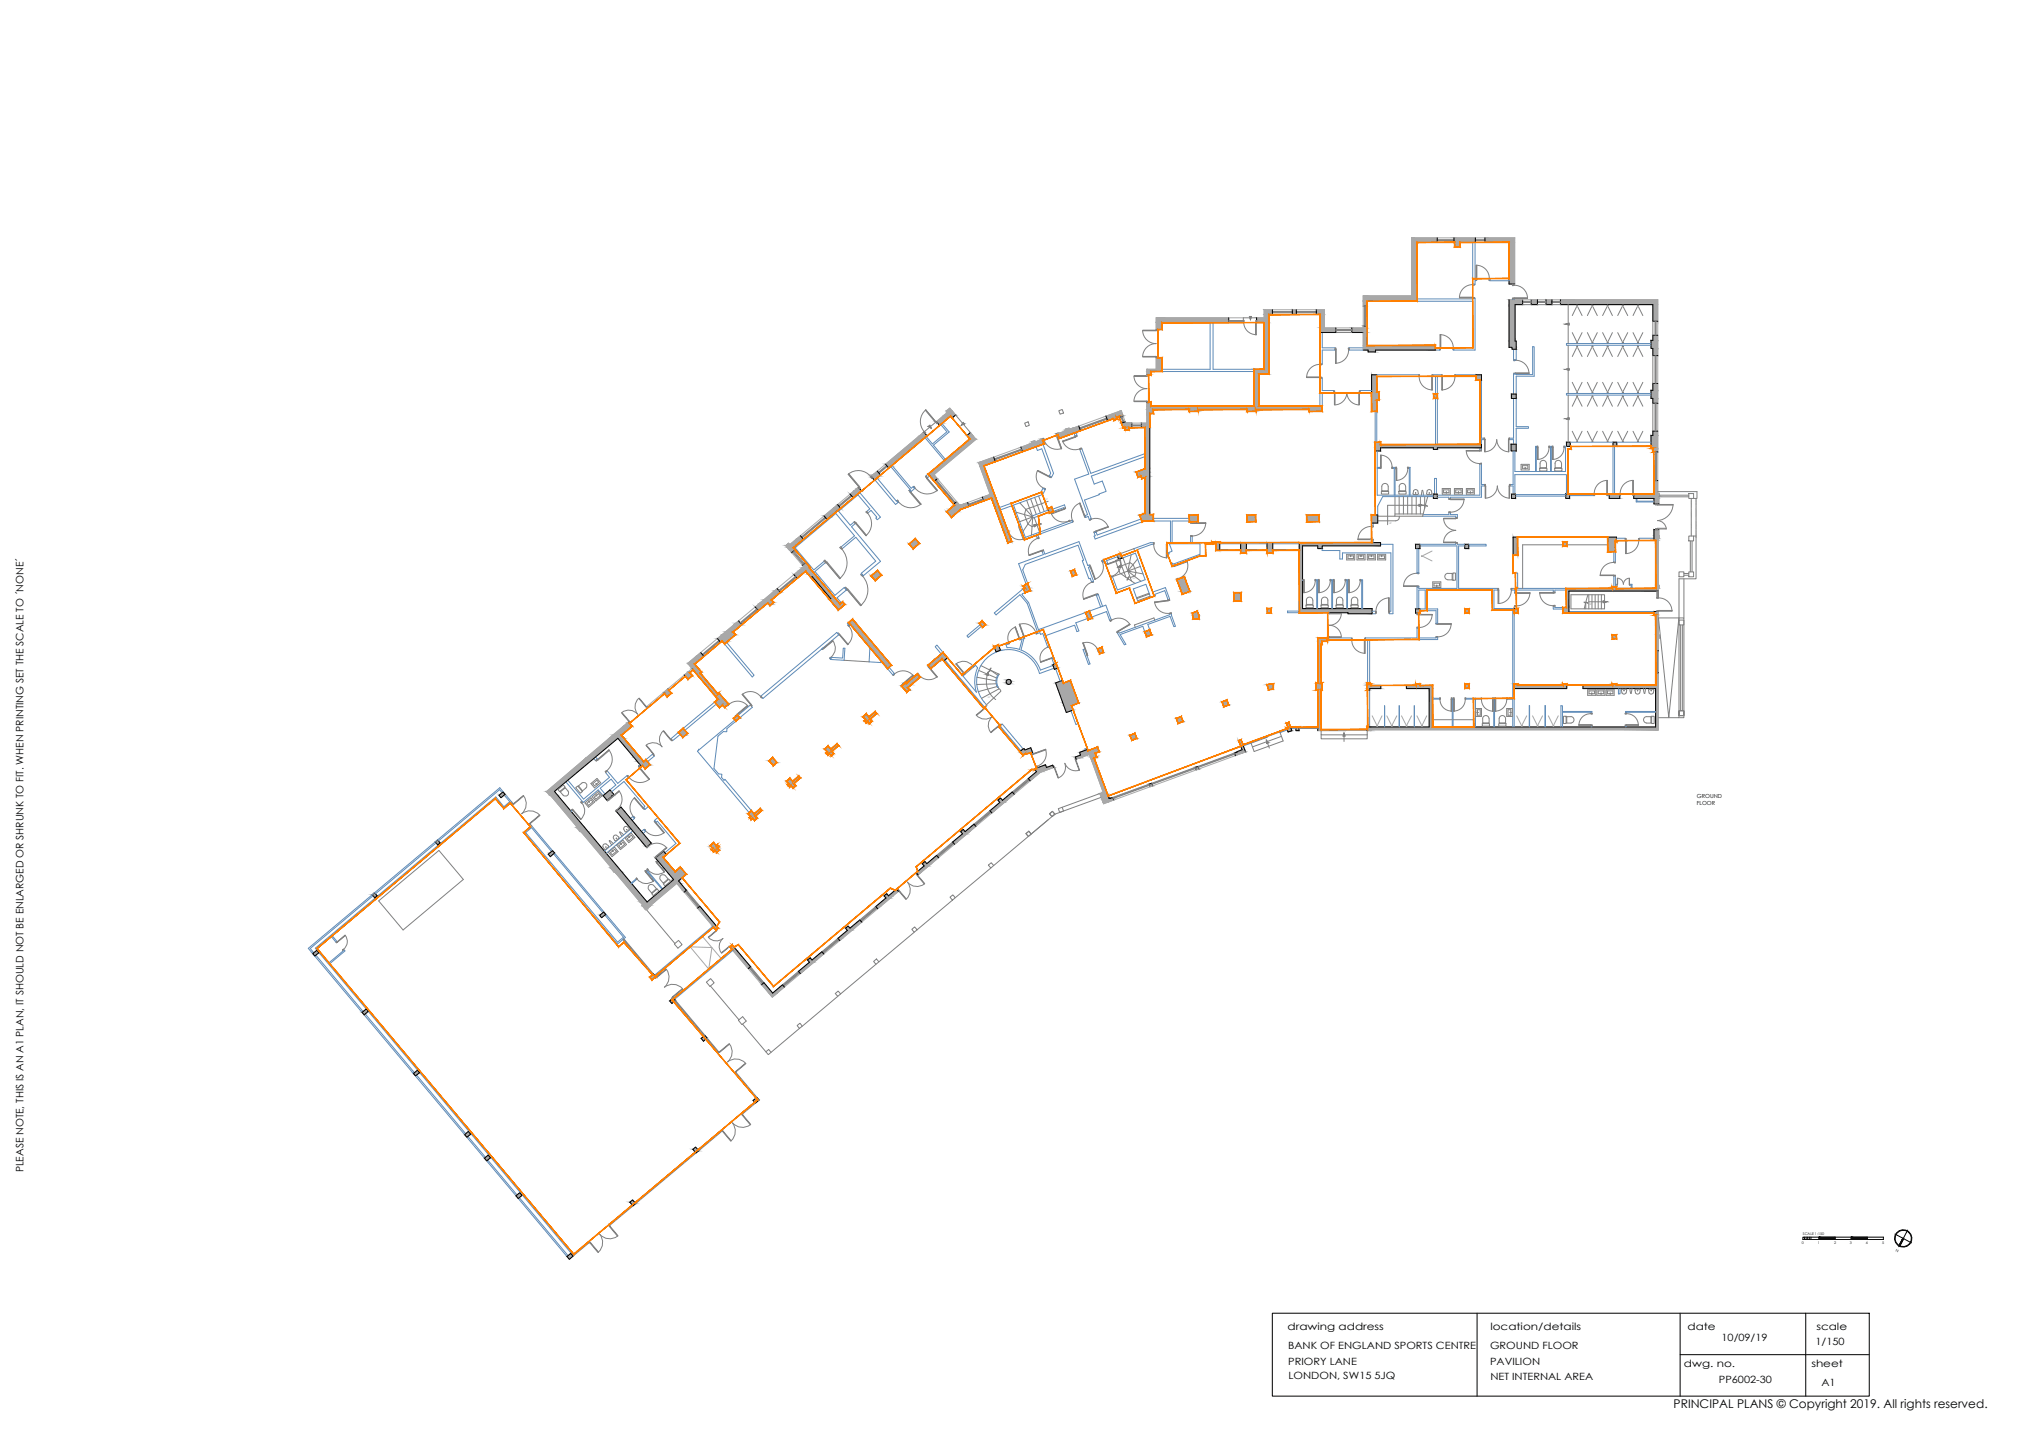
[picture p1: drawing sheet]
<svg xmlns="http://www.w3.org/2000/svg" width="841mm" height="594mm" viewBox="0 0 841 594" stroke-linecap="round" stroke-linejoin="round" font-family="sans-serif">
<defs><g id="words">
<text font-size="5" x="693.7" y="583.6">PRINCIPAL PLANS © Copyright 2019. All rights reserved.</text>
<text font-size="4.3" x="9.7" y="486" transform="rotate(-90 9.7 486)">PLEASE NOTE, THIS IS AN A1 PLAN, IT SHOULD NOT BE ENLARGED OR SHRUNK TO FIT. WHEN PRINTING SET THE SCALE TO ´NONE´</text>
<g font-size="4.1">
<text x="533.7" y="551.3">drawing address</text>
<text x="617.8" y="551.3">location/details</text>
<text x="699.5" y="551.2">date</text>
<text x="752.9" y="551.2">scale</text>
<text x="713.6" y="556">10/09/19</text>
<text x="752.5" y="557.7">1/150</text>
<text x="533.9" y="559.3">BANK OF ENGLAND SPORTS CENTRE</text>
<text x="617.6" y="559.2">GROUND FLOOR</text>
<text x="534" y="565.8">PRIORY LANE</text>
<text x="617.6" y="566">PAVILION</text>
<text x="698" y="566.8">dwg. no.</text>
<text x="750.8" y="566.8">sheet</text>
<text x="534.1" y="571.8">LONDON, SW15 5JQ</text>
<text x="617.8" y="572.1">NET INTERNAL AREA</text>
<text x="712.5" y="573.5">PP6002-30</text>
<text x="755" y="574.6">A1</text>
</g>
<g font-size="2.3">
<text x="703.3" y="333.6">FLOOR</text>
<text x="703.4" y="330.7">GROUND</text>
</g>
<text font-size="1.6" x="787.2" y="518.1" transform="rotate(-153 787.2 518.1)">N</text>
<g font-size="1.5">
<text x="746.9" y="515.8">0</text>
<text x="747.3" y="512">SCALE 1:150</text>
<text x="753.6" y="515.8">1</text>
<text x="760.3" y="515.8">2</text>
<text x="766.8" y="515.8">3</text>
<text x="773.5" y="515.8">4</text>
<text x="780.1" y="515.8">5</text>
</g>
<g font-size=".9" fill="#808080">
<text x="433.1" y="207.3">UP</text>
<text x="575.8" y="217.1">UP</text>
<text x="469.6" y="240.2">UP</text>
<text x="658.7" y="250.7">UP</text>
<text x="409.4" y="289.6">UP</text>
</g>
</g></defs>
<!-- layer: Whatch -->
<g fill="#a8a8a8" stroke="#a8a8a8" stroke-width=".41">
<path d="M351.8 258.1l1.6-1.4 1.2 1.4z"/>
<path d="M388.3 272.7l2.6-2.2 1.9 2.2z"/>
<path d="M390.5 273.1h1.7l-1 .9z"/>
<path d="M384.7 275.7h2.7z"/>
<path d="M366.7 275.9h2.8l-1.5 1.2z"/>
<path d="M378.7 280.8l1.6-1.4 1.2 1.4z"/>
<path d="M375.1 283.2l.3-.3 .3 .3z"/>
<path d="M361.9 295.8l.9-.8 .6 .8z"/>
<path d="M357.7 297.1l1.4-1.2 1 1.2z"/>
<path d="M358.5 299.1h1.1l-.7 .5z"/>
<path d="M359.6 299.1h1.8l-.6 .5z"/>
<path d="M346 309.2l.9-.8 .7 .8z"/>
<path d="M341.8 310.5l1.5-1.2 1 1.2z"/>
<path d="M342.6 312.4h1.1l-.6 .5z"/>
<path d="M343.7 312.4h1.9l-.6 .5z"/>
<path d="M330.2 322.5l.9-.8 .7 .8z"/>
<path d="M326 323.8l1.4-1.2 1.1 1.2z"/>
<path d="M326.8 325.8h1.1l-.6 .5z"/>
<path d="M327.9 325.8h1.9l-.7 .5z"/>
<path d="M471.5 197.4h1.4l-1.2 .4z"/>
<path d="M473.1 198h1.6l-1.4 .4z"/>
<path d="M473.4 216.3h.2z"/>
<path d="M392.4 170.2l1.3-1 .9 1z"/>
<path d="M464.4 170.4h.4z"/>
<path d="M463.8 172.7h1l-.8 .4z"/>
<path d="M394.5 173.1h.4z"/>
<path d="M461.5 173.6l1.7 .1z"/>
<path d="M458.8 173.6h2.7l-1.8 .7z"/>
<path d="M465 175.4l1.4-.5 .2 .5z"/>
<path d="M388.7 175.4h1.9l-1.1 1z"/>
<path d="M445.4 177.3l1.8-.7 .2 .7z"/>
<path d="M441.7 177.9l1.4-.5 .2 .5z"/>
<path d="M382.7 179.3l.2-.2 .2 .2z"/>
<path d="M402.1 179.4h.2z"/>
<path d="M438.1 179.7l.6-.3 .1 .3z"/>
<path d="M438.2 180.3h.3z"/>
<path d="M438.5 180.3h4.6l-1.2 .4z"/>
<path d="M431.6 182l.7-.2 .1 .2z"/>
<path d="M427.6 183.1l1.3-.5 .2 .5z"/>
<path d="M426.9 184h5.9l-3.8 1.4z"/>
<path d="M406.7 191.4l5.2-1.9 .7 1.9z"/>
<path d="M367.6 193.1h2l-1.2 1z"/>
<path d="M362.2 196.5l1.4-1.2 1 1.2z"/>
<path d="M361.9 198.4h1.3l-.8 .7z"/>
<path d="M386.3 198.4h2.2l-.7 .7z"/>
<path d="M355.1 202.5l.7-.5 .5 .5z"/>
<path d="M353.4 206.1h.7l-.4 .3z"/>
<path d="M407.3 206.5h3.7l-3.3 1.2z"/>
<path d="M396.1 208.3l.4-.3 .3 .3z"/>
<path d="M399.1 209.1l2-.8 .2 .8z"/>
<path d="M346.9 209.4l.3-.2 .2 .2z"/>
<path d="M434.8 210.6l1.1-.4 .2 .4z"/>
<path d="M434.7 212.1h1.9z"/>
<path d="M392.4 212.1h4.8l-2.2 1.8z"/>
<path d="M341.6 213.9h2.9l-.7 .6z"/>
<path d="M417.7 219.9h.3z"/>
<path d="M330.3 223.3l1.5-1.2 1 1.2z"/>
<path d="M379.2 223.5l.2-.2 .2 .2z"/>
<path d="M417.6 224.5h1.7l-1.2 .4z"/>
<path d="M376.8 225.5h4l-1.8 1.5z"/>
<path d="M463 230l1.5-.5 .1 .5z"/>
<path d="M463 230h1.6l.5 1.4z"/>
<path d="M332.6 234.3l1.4-1.2 1 1.2z"/>
<path d="M444.4 236.5l1-.3 .1 .3z"/>
<path d="M363.5 236.7l.3-.2 .1 .2z"/>
<path d="M444.3 238.3h1.8l-1.2 .4z"/>
<path d="M335.9 239.2h.7l-.4 .3z"/>
<path d="M490 239.5l1-.3 .1 .3z"/>
<path d="M329.1 238.2h3.2l-1.5 1.3z"/>
<path d="M362.4 240.3h.8l-.5 .3z"/>
<path d="M425.3 242.2l.7-.3 .1 .3z"/>
<path d="M321.1 244.9l1-.9 .8 .9z"/>
<path d="M424.6 244.9l.3 .8z"/>
<path d="M424.6 244.9h2.5l-2.2 .8z"/>
<path d="M489.6 245.2h3.6l-1.4 .5z"/>
<path d="M349 249.7l.3-.2 .1 .2z"/>
<path d="M318.8 250.6h.8l-.5 .5z"/>
<path d="M345.6 250.6h4.6l-2 1.7z"/>
<path d="M313 251.6h3.3l-1.6 1.3z"/>
<path d="M494.7 253.9l1.6-.5 .2 .5z"/>
<path d="M494.4 255.2h2.5l.1 1.4z"/>
<path d="M450.9 256.3h1.8l-.8 .3z"/>
<path d="M304.9 258.4l1.2-1 .8 1z"/>
<path d="M405.9 258.4h2.1l.5 .7z"/>
<path d="M474.5 261.9l2.1-.8 .2 .8z"/>
<path d="M474.5 261.9h2.3l.5 1.3z"/>
<path d="M298.3 265.8h1l-.6 .5z"/>
<path d="M299.3 265.8h2.4l-.6 .5z"/>
<path d="M412.1 268l1.7-.7 .3 .7z"/>
<path d="M456.5 268.4l.3-.1z"/>
<path d="M412.2 268.4h2.1l.4 1.2z"/>
<path d="M455.1 269h1.9l.3 1.5z"/>
<path d="M436.4 275.6l1.4-.5 .2 .5z"/>
<path d="M436.4 275.6h1.6l.5 1.4z"/>
<path d="M417.7 281.7h.8z"/>
<path d="M439.8 282.3l.6-.2 .1 .2z"/>
<path d="M417.4 283.4h1.4l-.3 .2z"/>
<path d="M441 292.5h3.2l.7 1.9z"/>
<path d="M288.6 272.1l1.8-1.6 1.4 1.6z"/>
<path d="M285.1 278.6l.3-.2 .3 .2z"/>
<path d="M283.7 279.8h3l.3 .3z"/>
<path d="M275 287.1l1.8-1.5 1.3 1.5z"/>
<path d="M275.6 287.8h2.3l-1.4 1.1z"/>
<path d="M299.5 292.3h2l-1.2 1z"/>
<path d="M297.3 292.3l1.1 1z"/>
<path d="M297.3 292.3h2.2l-1.1 1z"/>
<path d="M304.4 297.5h2.3l-.3 .3z"/>
<path d="M260.1 299.6l.4-.3 .3 .3z"/>
<path d="M281.2 303.6l2-1.6 1.4 1.6z"/>
<path d="M281.6 304.1h3.4l-.8 .7z"/>
<path d="M319.2 315l1.1-.9 .7 .9z"/>
<path d="M267.3 315.4l.4-.4 .3 .4z"/>
<path d="M319.4 316.1h2.6l-1 .9z"/>
<path d="M265.7 317.5h.7l-.4 .3z"/>
<path d="M266.4 317.5h2.5l-.4 .3z"/>
<path d="M252.1 328.1l.7-.6 .6 .6z"/>
<path d="M227.7 329.5h.3l-.2 .2z"/>
<path d="M250 329.9h3.9l-1.7 1.5z"/>
<path d="M256.6 335.2l.8-.6 .5 .6z"/>
<path d="M314.2 336l1-.8 .6 .8z"/>
<path d="M311.5 336.1l.1 .2h-.3z"/>
<path d="M310.9 339.2h1.1l-.7 .6z"/>
<path d="M312 339.2h1.8l-.6 .6z"/>
<path d="M240.3 344.6h.4z"/>
<path d="M295.6 349.6l.2-.3 .2 .3z"/>
<path d="M297 350.5l.4-.3 .2 .3z"/>
<path d="M267.8 351h.5l-.3 .3z"/>
<path d="M275 352.9l.2 .1h-.3z"/>
<path d="M295.2 352.5h1.1l-.5 .4z"/>
<path d="M296.3 352.5h1.8l-.6 .5z"/>
<path d="M281.8 359.6h.3z"/>
<path d="M254.4 361.5h.4z"/>
<path d="M371.1 369.1l.5-.5 .4 .5z"/>
<path d="M283.3 369.5h.7l-.4 .3z"/>
<path d="M367.2 372.3h1.9l-4.2 3.5z"/>
<path d="M266.5 375.8h3l-1.2 .9z"/>
<path d="M302.6 392.6l.9-.8 .7 .8z"/>
<path d="M339.6 395.5l1.1-.9 .7 .9z"/>
<path d="M334.7 398l1.1-.9 .8 .9z"/>
<path d="M336.6 398h1.9z"/>
<path d="M303.8 394h1.6l5.7 6.7z"/>
<path d="M335.5 398.9h1.9l-4.5 3.8z"/>
<path d="M487.6 297.8l2-.7 .3 .7z"/>
<path d="M487.6 297.8h2.3l.5 1.3z"/>
<path d="M468.3 304.9l2.1-.8 .3 .8z"/>
<path d="M468.3 304.9h2.4l.5 1.3z"/>
<path d="M454.1 310l.8-.3 .1 .3z"/>
<path d="M426.5 310.3l.8-.3v.3z"/>
<path d="M424.1 310.5h.5z"/>
<path d="M450.2 311l.6-.3 .1 .3z"/>
<path d="M423.9 313h.3z"/>
<path d="M445.9 314.2h1.6l-1.4 .6z"/>
<path d="M432.9 317.2h.5z"/>
<path d="M435.1 317.7l1.3-.5 .1 .5z"/>
<path d="M495.5 318.1l1.1-.4 .1 .4z"/>
<path d="M495.7 318.8h1.3l-.7 .2z"/>
<path d="M429.3 320.2h1.9l-3.1 2.6z"/>
<path d="M476.3 325.1l1.1-.4 .2 .4z"/>
<path d="M476.3 325.1h1.3l.2 .7z"/>
<path d="M460.6 330.8l.6-.2 .1 .2z"/>
<path d="M459.7 331h.4z"/>
<path d="M456.8 331.7h4.8l-2.7 1z"/>
<path d="M414.4 332.7h1.9l-4.1 3.4z"/>
<path d="M402.6 342.6l1.1-.9 .8 .9z"/>
<path d="M398.2 344.7l1.1-.9 .7 .9z"/>
<path d="M399 345.7h1.8l-4 3.4z"/>
<path d="M387.1 355.6l1.1-1 .8 1z"/>
<path d="M382.3 358.1l1.1-1 .7 1z"/>
<path d="M383.1 359h1.9l-3.3 2.8z"/>
<path d="M355.3 382.3l1.1-.9 .8 .9z"/>
<path d="M350.5 384.8l1-.9 .8 .9z"/>
<path d="M351.2 385.7h1.9l-3.9 3.3z"/>
<path d="M526.4 283.6l1.5-.1z"/>
<path d="M525.2 283.8h2.7l-.1 1.9z"/>
<path d="M506.5 290.9l2.1-.7 .2 .7z"/>
<path d="M506.5 290.9h2.3l.5 1.4z"/>
<path d="M533.2 299.8l1-.3 .1 .3z"/>
<path d="M513.4 307.1l1-.4 .1 .4z"/>
<path d="M512.8 311.8h3.3l-1.1 .4z"/>
<path d="M315.7 408.2l.9-.8 .7 .8z"/>
<path d="M323.2 409.2l1.1-.9 .8 .9z"/>
<path d="M318.7 411.7h3.4l-2 1.7z"/>
<path d="M289.2 376.5l.9-.8 .6 .8z"/>
<path d="M295.5 384h1.5l.7 .8z"/>
<path d="M207.3 329.3l1.2-.9 .8 .9z"/>
<path d="M207.3 329.3h2l-.4 .4z"/>
<path d="M180.4 349.1l1-.9 .7 .9z"/>
<path d="M180.4 349.1h1.7l.3 .3z"/>
<path d="M227.9 353.6l1.1-.9 .9 .9z"/>
<path d="M227.9 353.6h2l-.6 .5z"/>
<path d="M155.1 370.3h.2z"/>
<path d="M154.3 370.9h1.6l.4 .5z"/>
<path d="M249 379.1l1.2-1 .9 1z"/>
<path d="M249 379.1h2.1l-.5 .4z"/>
<path d="M130.2 394.9l1.1-.9 .9 .9z"/>
<path d="M130.2 394.9h2l-.5 .4z"/>
<path d="M269.5 405l1.4-1.2 .9 1.2z"/>
<path d="M277.7 414.8l1.4-1.1 .9 1.1z"/>
<path d="M277.7 414.8h2.3z"/>
<path d="M150.7 419.2l1.2-1 .8 1z"/>
<path d="M150.1 419.7h2l-.6 .5z"/>
<path d="M290.8 430.3l1.4-1.1 .9 1.1z"/>
<path d="M290.8 430.3h2.3z"/>
<path d="M171.9 444.7l1.1-1 .9 1z"/>
<path d="M171.9 444.7h2l-.5 .4z"/>
<path d="M312.4 456l1.3-1.1 .9 1.1z"/>
<path d="M312.4 456h2.2z"/>
<path d="M192.8 470.2l1.3-1.1 1 1.1z"/>
<path d="M192.8 470.2h2.3z"/>
<path d="M287.2 476.5l1.1-1 .8 1z"/>
<path d="M287.2 476.5h1.9l.5 .6z"/>
<path d="M201 480l1.3-1.1 1 1.1z"/>
<path d="M201 480h2.3z"/>
<path d="M214.1 495.6l1.3-1.1 1 1.1z"/>
<path d="M214.1 495.6h2.3z"/>
<path d="M261.1 498.4l1.1-1 .8 1z"/>
<path d="M261.1 498.4h1.9l.5 .6z"/>
<path d="M235.2 520.8l1.3-1.1 1 1.1z"/>
<path d="M235.2 520.8h2.3z"/>
<path d="M388.3 272.7l3.9 .4 .6-.4zM387.8 273.1l.5-.4 3.9 .4z"/>
<path d="M387.8 273.1l1.7 .9 1-.9zM386.7 274l1.1-.9 1.7 .9z"/>
<path d="M386.7 274l.7 1.7 2.1-1.7zM384.7 275.7l2-1.7 .7 1.7z"/>
<path d="M384.7 275.7l2.6 .2zM384.8 275.9h2.5l-1.5 1.2z"/>
<path d="M351.8 258.1l17.7 17.8-14.9-17.8zM351.8 258.1l17.7 17.8h-2.8z"/>
<path d="M366.7 275.9l1.3 1.2zM367.8 277.1h.2z"/>
<path d="M378.7 280.8l-.3 2.4 3.1-2.4zM375.7 283.2l3-2.4-.3 2.4z"/>
<path d="M375.1 283.2l2.6 .7 .7-.7zM374.3 283.9l.8-.7 2.6 .7zM374.3 283.9h3.4zM374.3 283.9h3.4z"/>
<path d="M374.3 283.9l2.9 .4 .5-.4zM373.8 284.3l.5-.4 2.9 .4z"/>
<path d="M373.8 284.3h3.4zM373.7 284.4h3.4z"/>
<path d="M373.7 284.4l2.5 .7 .9-.7zM373.7 284.4l2.5 .7h-1.9z"/>
<path d="M374.3 285.1l2.7 .9-.8-.9zM374.3 285.1l2.7 .9h-1.9z"/>
<path d="M375.1 286l.8 1 1.1-1zM375.1 286l.8 1z"/>
<path d="M361.9 295.8l-.1 1.4 1.6-1.4zM360.2 297.2l1.7-1.4-.1 1.4z"/>
<path d="M357.7 297.1l2.5 .1zM357.7 297.1l2.5 .1z"/>
<path d="M357.7 297.2l3 .9 1.1-.9zM357.7 297.2l3 .9h-2.2z"/>
<path d="M358.5 298.1l2.4 .3-.2-.3zM358.5 298.1l2.4 .3h-2.1z"/>
<path d="M358.8 298.4l2.4 .4-.3-.4zM358.3 298.8l.5-.4 2.4 .4z"/>
<path d="M358.3 298.8l3.1 .2zM358.3 298.8l3.1 .2z"/>
<path d="M359.6 299l1.8 .1zM359.6 299l1.8 .1z"/>
<path d="M358.5 299l1.1 .1zM358.5 299l1.1 .1z"/>
<path d="M359.6 299.1l.4 .5h.8zM360 299.6h.8l-.4 .3z"/>
<path d="M346 309.2l-.1 1.4 1.7-1.4zM344.3 310.6l1.7-1.4-.1 1.4z"/>
<path d="M341.8 310.5l2.5 .1zM341.8 310.5l2.5 .1z"/>
<path d="M341.9 310.6l2.9 .9 1.1-.9zM341.9 310.6l2.9 .9h-2.1z"/>
<path d="M342.7 311.5l2.3 .3-.2-.3zM342.7 311.5l2.3 .3h-2.1z"/>
<path d="M342.9 311.8l2.5 .4-.4-.4zM342.4 312.2l.5-.4 2.5 .4z"/>
<path d="M342.4 312.2l3.2 .2zM342.4 312.2l3.2 .2z"/>
<path d="M343.7 312.4h1.9zM343.7 312.4h1.9z"/>
<path d="M342.6 312.4h1.1zM342.6 312.4h1.1z"/>
<path d="M343.7 312.4l.5 .5h.8zM344.2 312.9h.8l-.5 .4z"/>
<path d="M330.2 322.5l-.1 1.4 1.7-1.4zM328.5 323.9l1.7-1.4-.1 1.4z"/>
<path d="M326 323.8l2.5 .1zM326 323.8l2.5 .1z"/>
<path d="M326.1 323.9l2.9 .9 1.1-.9zM326.1 323.9l2.9 .9h-2.2z"/>
<path d="M326.8 324.8l2.5 .3-.3-.3zM326.8 324.8l2.5 .3h-2.2z"/>
<path d="M327.1 325.1l2.5 .4-.3-.4zM326.6 325.5l.5-.4 2.5 .4z"/>
<path d="M326.6 325.5l3.2 .3-.2-.3zM326.6 325.5l3.2 .3h-3z"/>
<path d="M327.9 325.8h1.9zM327.9 325.8h1.9z"/>
<path d="M326.8 325.8h1.1zM326.8 325.8h1.1z"/>
<path d="M327.9 325.8l.5 .5h.7zM328.4 326.3h.7l-.4 .4z"/>
<path d="M615.5 98.6l12.3 1.9v-1.9zM615.5 98.6l12.3 1.9h-12.3z"/>
<path d="M602.7 98.6l8.8 1.9v-1.9zM602.7 98.6l8.8 1.9h-8.8z"/>
<path d="M585.1 98.6l10.6 1.9v-1.9zM585.1 98.6l10.6 1.9h-10.6z"/>
<path d="M602.9 100.5l2.2 1.8v-1.8zM602.9 100.5l2.2 1.8h-2.2z"/>
<path d="M625.5 100.5l2.3 17.2v-17.2zM625.5 100.5l2.3 17.2h-2.3z"/>
<path d="M585.1 100.5l2.3 22.2v-22.2zM585.1 100.5l2.3 22.2h-2.3z"/>
<path d="M565.1 122.7l22.3 2.2v-2.2zM565.1 122.7l22.3 2.2h-22.3z"/>
<path d="M646.8 124.3l40.3 2v-2zM646.8 124.3l40.3 2h-40.3z"/>
<path d="M640.8 124.3l2.5 2v-2zM640.8 124.3l2.5 2h-2.5z"/>
<path d="M634.7 124.3l2.6 2v-2zM634.7 124.3l2.6 2h-2.6z"/>
<path d="M625.5 124.3l5.6 2v-2zM625.5 124.3l5.6 2h-5.6z"/>
<path d="M565.1 124.9l1.6 2v-2zM565.1 124.9l1.6 2h-1.6z"/>
<path d="M545.6 128.4l3.4 2v-2zM545.6 128.4l3.4 2h-3.4z"/>
<path d="M535.7 128.4l1.6 2v-2zM535.7 128.4l1.6 2h-1.6z"/>
<path d="M524 128.4l3.4 2v-2zM524 128.4l3.4 2h-3.4z"/>
<path d="M524 130.4l1.9 1.4v-1.4zM524 130.4l1.9 1.4h-1.9z"/>
<path d="M685.1 126.3l2 6.9v-6.9zM685.1 126.3l2 6.9h-2z"/>
<path d="M520.9 131.8l5 1.9v-1.9zM520.9 131.8l5 1.9h-5z"/>
<path d="M479.2 131.8l30.1 1.9v-1.9zM479.2 131.8l30.1 1.9h-30.1z"/>
<path d="M565.1 135.1l1.6 .8v-.8zM565.1 135.1l1.6 .8h-1.6z"/>
<path d="M547.1 130.4l1.9 5.5v-5.5zM547.1 130.4l1.9 5.5h-1.9z"/>
<path d="M479.2 133.7l2.4 2.9v-2.9zM479.2 133.7l2.4 2.9h-2.4z"/>
<path d="M560.3 135.9l6.4 2v-2zM560.3 135.9l6.4 2h-6.4z"/>
<path d="M547.1 135.9l6.6 2v-2zM547.1 135.9l6.6 2h-6.6z"/>
<path d="M685.1 139l2 2.1v-2.1zM685.1 139l2 2.1h-2z"/>
<path d="M625.5 126.3l2.5 15.1v-15.1zM625.5 126.3l2.5 15.1h-2.5z"/>
<path d="M565.1 137.9l1.6 5.3v-5.3zM565.1 137.9l1.6 5.3h-1.6z"/>
<path d="M625.5 141.4l3 2.6v-2.6zM625.5 141.4l3 2.6h-3z"/>
<path d="M684.3 141.1l2.8 3.4v-3.4zM684.3 141.1l2.8 3.4h-2.8z"/>
<path d="M626.7 144l1.8 .8v-.8zM626.7 144l1.8 .8h-1.8z"/>
<path d="M565.1 143.2l29.8 1.9v-1.9zM565.1 143.2l29.8 1.9h-29.8z"/>
<path d="M567.1 145.1l3 .8v-.8zM567.1 145.1l3 .8h-3z"/>
<path d="M685.1 144.5l2 2.9v-2.9zM685.1 144.5l2 2.9h-2z"/>
<path d="M524 133.7l1.9 19.4v-19.4zM524 133.7l1.9 19.4h-1.9z"/>
<path d="M479.2 148.3l2.4 4.8v-4.8zM479.2 148.3l2.4 4.8h-2.4z"/>
<path d="M475.3 153.1l6.3 .9v-.9zM475.3 153.1l6.3 .9h-6.3z"/>
<path d="M519.8 153.1l6.1 2v-2zM519.8 153.1l6.1 2h-6.1z"/>
<path d="M475.3 154l1.7 1.5v-1.5zM475.3 154l1.7 1.5h-1.7z"/>
<path d="M611.8 155.4l2.3 2.2v-2.2zM611.8 155.4l2.3 2.2h-2.3z"/>
<path d="M685.1 159l2 2.8v-2.8zM685.1 159l2 2.8h-2z"/>
<path d="M568.5 155.4l2.2 7.1v-7.1zM568.5 155.4l2.2 7.1h-2.2z"/>
<path d="M594.2 163.4l1.6 1.8v-1.8zM594.2 163.4l1.6 1.8h-1.6z"/>
<path d="M684.3 161.8l2.8 3.4v-3.4zM684.3 161.8l2.8 3.4h-2.8z"/>
<path d="M626.5 163.4l2 1.8v-1.8zM626.5 163.4l2 1.8h-2z"/>
<path d="M568.5 162.5l3 3.3v-3.3zM568.5 162.5l3 3.3h-3z"/>
<path d="M685.1 165.2l2 2v-2zM685.1 165.2l2 2h-2z"/>
<path d="M519.8 155.1l2 13.2v-13.2zM519.8 155.1l2 13.2h-2z"/>
<path d="M475.3 166.8l1.7 1.5v-1.5zM475.3 166.8l1.7 1.5h-1.7z"/>
<path d="M475.3 168.3l72.8 1.5v-1.5zM475.3 168.3l72.8 1.5h-72.8z"/>
<path d="M568.5 165.8l2.2 4.8v-4.8zM568.5 165.8l2.2 4.8h-2.2z"/>
<path d="M542.6 169.8l5.5 .8v-.8zM542.6 169.8l5.5 .8h-5.5z"/>
<path d="M516.9 169.8l3.6 .8v-.8zM516.9 169.8l3.6 .8h-3.6z"/>
<path d="M493 169.8l3.6 .8v-.8zM493 169.8l3.6 .8h-3.6z"/>
<path d="M475.3 169.8l2.8 1.7v-1.7zM475.3 169.8l2.8 1.7h-2.8z"/>
<path d="M475.3 171.5l1.3 3.9v-3.9zM475.3 171.5l1.3 3.9h-1.3z"/>
<path d="M473.1 175.4l3.5 1.9v-1.9zM473.1 175.4l3.5 1.9h-3.5z"/>
<path d="M685.1 178.7l2 1.8v-1.8zM685.1 178.7l2 1.8h-2z"/>
<path d="M570 183.4l2.2 .8v-.8zM570 183.4l2.2 .8h-2.2z"/>
<path d="M668.6 183.3l1.6 1.8v-1.8zM668.6 183.3l1.6 1.8h-1.6z"/>
<path d="M649.3 183.3l1.6 1.8v-1.8zM649.3 183.3l1.6 1.8h-1.6z"/>
<path d="M570 184.2l44.1 1.4v-1.4zM570 184.2l44.1 1.4h-44.1z"/>
<path d="M684.3 180.5l2.8 5.4v-5.4zM684.3 180.5l2.8 5.4h-2.8z"/>
<path d="M594.1 185.6l1.7 .7v-.7zM594.1 185.6l1.7 .7h-1.7z"/>
<path d="M626.3 184.2l2.2 2.8v-2.8zM626.3 184.2l2.2 2.8h-2.2z"/>
<path d="M570 185.6l2.2 1.4v-1.4zM570 185.6l2.2 1.4h-2.2z"/>
<path d="M685.1 185.9l2 1.4v-1.4zM685.1 185.9l2 1.4h-2z"/>
<path d="M474.5 177.3l2.1 17.1v-17.1zM474.5 177.3l2.1 17.1h-2.1z"/>
<path d="M474.5 194.4l2.1 1.3v-1.3zM470.9 195.7l3.6-1.3 2.1 1.3z"/>
<path d="M470.9 195.7l5.7 1.7v-1.7zM470.9 195.7l5.7 1.7h-5.1z"/>
<path d="M472.9 197.4l3.7 .6v-.6zM472.9 197.4l3.7 .6h-3.5z"/>
<path d="M685.6 199.2l1.5 5.3v-5.3zM685.6 199.2l1.5 5.3h-1.5z"/>
<path d="M685.6 204.5l2.3 .3v-.3zM685.6 204.5l2.3 .3h-2.3z"/>
<path d="M677.2 204.8l8.4 .7v-.7zM677.2 204.8l8.4 .7h-8.4z"/>
<path d="M667 204.8l4.4 .7v-.7zM667 204.8l4.4 .7h-4.4z"/>
<path d="M685.6 204.8l2.3 .8v-.8zM685.6 204.8l2.3 .8h-2.3z"/>
<path d="M685.6 205.6l2 1v-1zM685.6 205.6l2 1h-2z"/>
<path d="M677.2 205.5l8.4 1.1v-1.1zM677.2 205.5l8.4 1.1h-8.4z"/>
<path d="M667 205.5l4.4 1.1v-1.1zM667 205.5l4.4 1.1h-4.4z"/>
<path d="M649 204.8l1.6 1.8v-1.8zM649 204.8l1.6 1.8h-1.6z"/>
<path d="M626.5 204.9l1.7 1.7v-1.7zM626.5 204.9l1.7 1.7h-1.7z"/>
<path d="M594.1 204.9l1.7 1.7v-1.7zM594.1 204.9l1.7 1.7h-1.7z"/>
<path d="M685.6 206.6l2 2.3v-2.3zM685.6 206.6l2 2.3h-2z"/>
<path d="M474.7 198l1.9 14.8v-14.8zM474.7 198l1.9 14.8h-2z"/>
<path d="M474.6 212.8l2 .5v-.5zM473.2 213.3l1.4-.5 2 .5z"/>
<path d="M473.2 213.3l4.9 .3v-.3zM472.4 213.6l.8-.3 4.9 .3z"/>
<path d="M472.4 213.6l5.7 2.4v-2.4zM472.4 213.6l5.7 2.4h-4.8z"/>
<path d="M541.6 213.6l5.2 2.7v-2.7zM541.6 213.6l5.2 2.7h-5.2z"/>
<path d="M516.9 213.6l3.5 2.7v-2.7zM516.9 213.6l3.5 2.7h-3.5z"/>
<path d="M493 213.6l3.5 2.7v-2.7zM493 213.6l3.5 2.7h-3.5z"/>
<path d="M473.3 216l.3 .3 .8-.3zM473.3 216l.3 .3z"/>
<path d="M568.5 213.5l2.6 3.3v-3.3zM568.5 213.5l2.6 3.3h-2.6z"/>
<path d="M685.6 219.6l2 2.5v-2.5zM685.6 219.6l2 2.5h-2z"/>
<path d="M685.6 222.1l2.3 1.2v-1.2zM685.6 222.1l2.3 1.2h-2.3z"/>
<path d="M685.6 223.3l1.8 .8v-.8zM685.6 223.3l1.8 .8h-1.8z"/>
<path d="M666.4 222.7l3.6 1.7v-1.7zM666.4 222.7l3.6 1.7h-3.6z"/>
<path d="M538.6 224.9l33.6 1.4v-1.4zM538.6 224.9l33.6 1.4h-33.6z"/>
<path d="M647.8 224.7l1.6 1.8v-1.8zM647.8 224.7l1.6 1.8h-1.6z"/>
<path d="M607.1 225.7l1.7 1.7v-1.7zM607.1 225.7l1.7 1.7h-1.7z"/>
<path d="M586.7 225.7l1.8 1.7v-1.7zM586.7 225.7l1.8 1.7h-1.8z"/>
<path d="M546.2 226.3l1.8 1.1v-1.1zM546.2 226.3l1.8 1.1h-1.8z"/>
<path d="M666.4 224.4l3.2 4.3v-4.3zM666.4 224.4l3.2 4.3h-3.2z"/>
<path d="M627.2 222.7l1.9 7.5v-7.5zM627.2 222.7l1.9 7.5h-1.9z"/>
<path d="M686.3 224.1l1.1 18.6v-18.6zM686.3 224.1l1.1 18.6h-1.1z"/>
<path d="M686.3 242.7l1.6 1.2v-1.2zM686.3 242.7l1.6 1.2h-1.6z"/>
<path d="M686.3 243.9h1.1zM686.3 243.9h1.1z"/>
<path d="M668.3 243.4l1.7 .5v-.5zM668.3 243.4l1.7 .5h-1.7z"/>
<path d="M649.3 243.9l38.1 1.1v-1.1zM649.3 243.9l38.1 1.1h-38.1z"/>
<path d="M649.3 245l1 6.9v-6.9zM649.3 245l1 6.9h-1z"/>
<path d="M538.6 226.3l1.3 26v-26zM538.6 226.3l1.3 26h-1.3z"/>
<path d="M538.6 252.3l30.1 1.7v-1.7zM538.6 252.3l30.1 1.7h-30.1z"/>
<path d="M647.8 251.9l2.5 2.3v-2.3zM647.8 251.9l2.5 2.3h-2.5z"/>
<path d="M627.6 252.3l1.5 1.9v-1.9zM627.6 252.3l1.5 1.9h-1.5z"/>
<path d="M607.3 252.4l1.7 1.8v-1.8zM607.3 252.4l1.7 1.8h-1.7z"/>
<path d="M586.7 252.4l1.8 1.8v-1.8zM586.7 252.4l1.8 1.8h-1.8z"/>
<path d="M558.7 254l10 .4v-.4zM558.7 254l10 .4h-10z"/>
<path d="M546.2 264.5l3.9 1.4v-1.4zM546.2 264.5l3.9 1.4h-3.9z"/>
<path d="M546.2 265.9l1.8 1.2v-1.2zM546.2 265.9l1.8 1.2h-1.8z"/>
<path d="M546.2 267.1l1.4 16.1v-16.1zM546.2 267.1l1.4 16.1h-1.4z"/>
<path d="M566.5 283.2l1.2 .5v-.5zM566.5 283.2l1.2 .5h-1.2z"/>
<path d="M566.5 283.7l1.7 .5v-.5zM566.5 283.7l1.7 .5h-1.7z"/>
<path d="M566.5 284.2l5.8 1.3v-1.3zM566.5 284.2l5.8 1.3h-5.8z"/>
<path d="M566.5 285.5l1.2 .5v-.5zM566.5 285.5l1.2 .5h-1.2z"/>
<path d="M545.5 283.2l2.4 2.8v-2.8zM545.5 283.2l2.4 2.8h-2.4z"/>
<path d="M546.2 286l1.4 16.9v-16.9zM546.2 286l1.4 16.9h-1.4z"/>
<path d="M392.4 170.2l2.3 .2zM392.4 170.2l2.3 .2z"/>
<path d="M392.2 170.4l3 .6-.5-.6zM392.2 170.4l3 .6h-2.5z"/>
<path d="M392.7 171l3.4 1.1-.9-1.1zM391.4 172.1l1.3-1.1 3.4 1.1z"/>
<path d="M464.4 170.4l1.2 2.1-.8-2.1zM458.5 172.5l5.9-2.1 1.2 2.1z"/>
<path d="M391.4 172.1l4.1 .4 .6-.4zM390.8 172.5l.6-.4 4.1 .4z"/>
<path d="M458.5 172.5h7.1zM458.4 172.5h7z"/>
<path d="M458.4 172.5l6.4 .2 .6-.2zM458.4 172.5l6.4 .2h-6.3z"/>
<path d="M458.5 172.7l4.4 .4 .9-.4zM458.5 172.7l4.4 .4h-4.3z"/>
<path d="M394.1 172.5l.8 .6 .6-.6zM394.1 172.5l.8 .6h-.4z"/>
<path d="M458.6 173.1l4.6 .5-.3-.5zM458.6 173.1l4.6 .5h-4.4z"/>
<path d="M461.5 173.6l1.7 .1zM461.5 173.7h1.7l-1.5 .6z"/>
<path d="M458.8 173.6l.2 .7h.7zM459 174.3h.7l-.6 .2z"/>
<path d="M390.8 172.5l.6 2.3 2.7-2.3zM388.1 174.8l2.7-2.3 .6 2.3z"/>
<path d="M388.1 174.8l2.5 .6 .8-.6zM388.1 174.8l2.5 .6h-2z"/>
<path d="M465 175.4h4.2zM464.8 175.4h4.4z"/>
<path d="M388.6 175.4h2zM388.6 175.4h2z"/>
<path d="M464.8 175.4l4.4 1.9v-1.9zM464.8 175.4l4.4 1.9h-3.7z"/>
<path d="M445.4 177.3l2.2 .6-.2-.6zM443.5 177.9l1.9-.6 2.2 .6z"/>
<path d="M443.5 177.9l4.2 .1zM443.3 178h4.4z"/>
<path d="M441.7 177.9l1.6 .1zM441.7 177.9l1.6 .1z"/>
<path d="M466.3 177.3l1.6 .9v-.9zM466.3 177.3l1.6 .9h-1.6z"/>
<path d="M441.7 178l6.1 .5-.1-.5zM441.7 178l6.1 .5h-5.9z"/>
<path d="M441.9 178.5l5.9 .1zM441.8 178.6h6z"/>
<path d="M441.8 178.6l3.6 .8 2.4-.8zM439.4 179.4l2.4-.8 3.6 .8z"/>
<path d="M439.4 179.4l5.4 .3 .6-.3zM438.8 179.7l.6-.3 5.4 .3z"/>
<path d="M438.1 179.7h6.7zM438 179.7h6.7z"/>
<path d="M438 179.7l5.1 .6 1.6-.6zM438 179.7l5.1 .6h-4.9z"/>
<path d="M402.1 179.4l1.2 1.2zM400.8 180.6l1.3-1.2 1.2 1.2z"/>
<path d="M438.5 180.3l.1 .4h3.3zM438.6 180.7h3.3l-2.9 1.1z"/>
<path d="M382.7 179.3l1.6 1.4-1.2-1.4zM381 180.7l1.7-1.4 1.6 1.4z"/>
<path d="M400.8 180.6l3.7 1.4-1.2-1.4zM400.8 180.6l3.7 1.4h-2.5z"/>
<path d="M431.6 182h.8zM431.6 182h.8z"/>
<path d="M402 182l2.5 .1zM402 182l2.5 .1z"/>
<path d="M431.6 182l.9 .3-.1-.3zM431.6 182l.9 .3h-.8z"/>
<path d="M431.7 182.3l.8 .2zM431.2 182.5h1.3z"/>
<path d="M431.2 182.5h1.3zM430.9 182.6h1.4z"/>
<path d="M430.9 182.6l1.6 .5-.2-.5zM429.2 183.1l1.7-.5 1.6 .5z"/>
<path d="M429.2 183.1l3.3 .1zM429.2 183.2h3.3z"/>
<path d="M427.6 183.1l1.6 .1zM427.6 183.1l1.6 .1z"/>
<path d="M427.6 183.2l5.1 .5-.2-.5zM427.6 183.2l5.1 .5h-4.9z"/>
<path d="M427.8 183.7l5 .3-.1-.3zM426.9 184l.9-.3 5 .3z"/>
<path d="M423.1 185.4h5.9l-2.1-1.4zM423.1 185.4h5.9l-5.2 1.9z"/>
<path d="M406.7 191.4l4.8 .4 1.1-.4zM405.6 191.8l1.1-.4 4.8 .4z"/>
<path d="M381 180.7l-10.6 11.8 13.9-11.8zM367.1 192.5l13.9-11.8-10.6 11.8z"/>
<path d="M405.6 191.8l2.3 1.3 3.6-1.3zM405.6 191.8l2.3 1.3h-1.8z"/>
<path d="M367.1 192.5l2.5 .6 .8-.6zM367.1 192.5l2.5 .6h-2z"/>
<path d="M387.4 196.5l17.1-14.4h-2.6zM384.8 196.5l17.1-14.4-14.5 14.4z"/>
<path d="M384.8 196.5l2.3 .2 .3-.2zM384.8 196.5l2.3 .2z"/>
<path d="M362.2 196.5l2.8 .4-.4-.4zM361.7 196.9l.5-.4 2.8 .4z"/>
<path d="M361.7 196.9l2.7 .6 .6-.6zM361.1 197.5l.6-.6 2.7 .6z"/>
<path d="M361.1 197.5h3.3zM361.1 197.5h3.2z"/>
<path d="M361.1 197.5l2.5 .6 .7-.6zM361.1 197.5l2.5 .6h-2zM361.6 198.1h2zM361.6 198.1h2z"/>
<path d="M384.9 196.7l3.6 1.7-1.4-1.7zM384.9 196.7l3.6 1.7h-2.2z"/>
<path d="M361.6 198.1l1.6 .3 .4-.3zM361.6 198.1l1.6 .3h-1.3z"/>
<path d="M386.3 198.4l.6 .7h.9zM386.9 199.1h.9l-.5 .4z"/>
<path d="M355.1 202.5l1.2 .1zM355.1 202.5l1.2 .1z"/>
<path d="M355.1 202.6l2 .9-.8-.9zM354 203.5l1.1-.9 2 .9z"/>
<path d="M354 203.5l1.5 1.4 1.6-1.4zM352.4 204.9l1.6-1.4 1.5 1.4z"/>
<path d="M406.1 193.1l6.1 11.8-4.3-11.8zM406.1 193.1l6.1 11.8h-1.8z"/>
<path d="M410.4 204.9l2.3 1.2-.5-1.2zM407.1 206.1l3.3-1.2 2.3 1.2z"/>
<path d="M352.4 204.9l1.7 1.2 1.4-1.2zM352.4 204.9l1.7 1.2h-.7z"/>
<path d="M407.1 206.1l5.7 .4-.1-.4zM407.1 206.1l5.7 .4h-5.5z"/>
<path d="M396.1 208.3l1.3 .8-.6-.8zM395.2 209.1l.9-.8 1.3 .8z"/>
<path d="M399.1 209.1l2.4 .3-.2-.3zM398 209.4l1.1-.3 2.4 .3z"/>
<path d="M395.2 209.1l2.6 .3-.4-.3zM395.2 209.1l2.6 .3h-2.3z"/>
<path d="M398 209.4l3.6 .1zM397.8 209.5h3.8z"/>
<path d="M395.5 209.4l2.3 .1zM395.5 209.4l2.3 .1z"/>
<path d="M395.5 209.5l6.2 .4-.1-.4zM395 209.9l.5-.4 6.2 .4z"/>
<path d="M346.9 209.4l1.5 1.2-1-1.2zM345.5 210.6l1.4-1.2 1.5 1.2z"/>
<path d="M434.8 210.6l1.3 .2zM434.3 210.8l.5-.2 1.3 .2z"/>
<path d="M395 209.9l3.3 1.2 3.4-1.2zM393.6 211.1l1.4-1.2 3.3 1.2z"/>
<path d="M434.3 210.8l2.3 1.3-.5-1.3zM434.3 210.8l2.3 1.3h-1.9z"/>
<path d="M434.7 212.1h1.7zM434.7 212.1h1.7l-1.4 .6z"/>
<path d="M393.6 211.1l3.6 1 1.1-1zM392.4 212.1l1.2-1 3.6 1z"/>
<path d="M392.4 212.1l1.5 1.8h1.1zM393.9 213.9h1.1l-.6 .6z"/>
<path d="M345.5 210.6l-1 3.3 3.9-3.3zM341.6 213.9l3.9-3.3-1 3.3z"/>
<path d="M341.6 213.9l.4 .6h1.8zM342 214.5h1.8l-1 .8z"/>
<path d="M411 206.5l6.6 13.3-4.8-13.3zM411 206.5l6.6 13.3h-1.7z"/>
<path d="M415.9 219.8l1.8 .1zM415.9 219.8l1.8 .1z"/>
<path d="M415.9 219.9l2.2 .2zM415.9 219.9l2.2 .2z"/>
<path d="M416 220.1h2.1zM416 220.1l2 .1z"/>
<path d="M416 220.2l2.1 .2zM416 220.2l2.1 .2z"/>
<path d="M416.1 220.4h2zM416.1 220.4l1.8 .1z"/>
<path d="M330.3 223.3l2.7 .2zM330.1 223.5l.2-.2 2.7 .2z"/>
<path d="M416.1 220.5l3.2 4-1.4-4zM416.1 220.5l3.2 4h-1.7z"/>
<path d="M417.6 224.5l.1 .4h.4zM417.7 224.9h.4z"/>
<path d="M379.2 223.5l1.9 1.8-1.5-1.8zM377.1 225.3l2.1-1.8 1.9 1.8z"/>
<path d="M377.1 225.3l3.7 .2 .3-.2zM376.8 225.5l.3-.2 3.7 .2z"/>
<path d="M330.1 223.5l.2 2.3 2.7-2.3zM327.3 225.8l2.8-2.3 .2 2.3z"/>
<path d="M326.8 225.3l.5 .5zM326.2 225.8l.6-.5 .5 .5z"/>
<path d="M326.2 225.8l3.6 .4 .5-.4zM325.7 226.2l.5-.4 3.6 .4z"/>
<path d="M376.8 225.5l1.3 1.5h.9zM378.1 227h.9l-.6 .5z"/>
<path d="M325.7 226.2l3.2 .8 .9-.8zM325.7 226.2l3.2 .8h-2.5z"/>
<path d="M326.4 227l3.2 .9-.7-.9zM326.4 227l3.2 .9h-2.5z"/>
<path d="M504 224.7l1.6 3.4v-3.4zM504 224.7l1.6 3.4h-1.6z"/>
<path d="M327.1 227.9l1.4 .9 1.1-.9zM327.1 227.9l1.4 .9h-.6zM327.9 228.8l.3 .3 .3-.3z"/>
<path d="M327.9 228.8h.6zM327.9 228.8h.6z"/>
<path d="M525.2 224.9l2.3 4.5v-4.5zM525.2 224.9l2.3 4.5h-2.3z"/>
<path d="M514.3 224.9l2.3 4.5v-4.5zM514.3 224.9l2.3 4.5h-2.3z"/>
<path d="M463 230l.5 1.4h1.6zM463.5 231.4h1.6l-1.4 .5z"/>
<path d="M332.6 234.3l2.9 .6-.5-.6zM332.6 234.3l2.9 .6h-2.4z"/>
<path d="M333.1 234.9l2.7 .4-.3-.4zM332.6 235.3l.5-.4 2.7 .4z"/>
<path d="M332.6 235.3h3.2zM332.6 235.3l3 .2h-3.2z"/>
<path d="M444.4 236.5l1.2 .2zM443.8 236.7l.6-.2 1.2 .2z"/>
<path d="M332.4 235.5l4.4 1.3-1.2-1.3zM330.8 236.8l1.6-1.3 4.4 1.3z"/>
<path d="M334 236.8l4 1.4-1.2-1.4zM334 236.8l4 1.4h-2.9z"/>
<path d="M330.8 236.8l1.5 1.4 1.7-1.4zM329.1 238.2l1.7-1.4 1.5 1.4z"/>
<path d="M443.8 236.7l2.3 1.6-.5-1.6zM443.8 236.7l2.3 1.6h-1.8z"/>
<path d="M363.5 236.7l1.9 1.8-1.5-1.8zM361.4 238.5l2.1-1.8 1.9 1.8z"/>
<path d="M444.3 238.3l.1 .4h.5zM444.4 238.7h.5z"/>
<path d="M361.4 238.5l3.7 .2 .3-.2zM361.1 238.7l.3-.2 3.7 .2z"/>
<path d="M335.1 238.2l3.6 .9-.7-.9zM335.1 238.2l3.6 .9h-2.8z"/>
<path d="M335.9 239.1h.8zM335.9 239.1l.7 .1z"/>
<path d="M329.1 238.2l1 1.3h.7zM330.1 239.5h.7l-.4 .3z"/>
<path d="M490 239.5l1.3 .8-.2-.8zM487.8 240.3l2.2-.8 1.3 .8z"/>
<path d="M361.1 238.7l2.1 1.6 1.9-1.6zM361.1 238.7l2.1 1.6h-.8z"/>
<path d="M425.3 242.2l1.1 .9-.3-.9zM424.2 243.1l1.1-.9 1.1 .9z"/>
<path d="M424.2 243.1l2.4 .5-.2-.5zM424.2 243.1l2.4 .5h-2z"/>
<path d="M424.6 243.6l2.1 .4-.1-.4zM424.2 244l.4-.4 2.1 .4z"/>
<path d="M424.2 244l2.9 .9-.4-.9zM424.2 244l2.9 .9h-2.5z"/>
<path d="M487.8 240.3l5.4 4.9-1.9-4.9zM487.8 240.3l5.4 4.9h-3.6z"/>
<path d="M321.1 244.9l2.4 .7-.6-.7zM320.3 245.6l.8-.7 2.4 .7z"/>
<path d="M489.6 245.2l.2 .5h2zM489.8 245.7h2l-1.8 .7z"/>
<path d="M336.7 239.1l9.6 9.1-7.6-9.1zM336.7 239.1l9.6 9.1h-1.9z"/>
<path d="M344.4 248.2l2.3 .4-.4-.4zM343.9 248.6l.5-.4 2.3 .4z"/>
<path d="M320.3 245.6l-.5 3.1 3.7-3.1zM316.6 248.7l3.7-3.1-.5 3.1z"/>
<path d="M511.4 245.7l3.1 3.5v-3.5zM511.4 245.7l3.1 3.5h-3.1z"/>
<path d="M316.6 248.7l4.1 1-.9-1zM315.3 249.7l1.3-1 4.1 1z"/>
<path d="M349 249.7l.7 .3zM348.7 250l.3-.3 .7 .3z"/>
<path d="M343.9 248.6l3.9 1.4-1.1-1.4zM343.9 248.6l3.9 1.4h-2.8z"/>
<path d="M315.3 249.7l5.1 .3 .3-.3zM315 250l.3-.3 5.1 .3z"/>
<path d="M348.7 250l1.3 .4-.3-.4zM348.2 250.4l.5-.4 1.3 .4z"/>
<path d="M345 250l3.2 .4-.4-.4zM345 250l3.2 .4h-2.8z"/>
<path d="M318.2 250l1.7 .4 .5-.4zM318.2 250l1.7 .4h-1.3z"/>
<path d="M315 250l2.7 .4 .5-.4zM314.5 250.4l.5-.4 2.7 .4z"/>
<path d="M345.4 250.4l4.8 .2zM345.4 250.4l4.8 .2z"/>
<path d="M318.6 250.4l1 .2 .3-.2zM318.6 250.4l1 .2z"/>
<path d="M314.5 250.4l1.8 1.2 1.4-1.2zM313 251.6l1.5-1.2 1.8 1.2z"/>
<path d="M345.6 250.6l1.3 1.7h1.3zM346.9 252.3h1.3l-.7 .6z"/>
<path d="M313 251.6l1.1 1.3h.6zM314.1 252.9h.6l-.3 .3z"/>
<path d="M451.5 253.4l.3 .5zM450 253.9l1.5-.5 .3 .5z"/>
<path d="M525.3 252.3l1.7 1.7v-1.7zM525.3 252.3l1.7 1.7h-1.7z"/>
<path d="M494.7 253.9l1.9 .2zM494.3 254.1h2.3z"/>
<path d="M494.3 254.1l2.6 1.1-.3-1.1zM494.3 254.1l2.6 1.1h-2.5z"/>
<path d="M450 253.9l2.7 2.4-.9-2.4zM450 253.9l2.7 2.4h-1.8z"/>
<path d="M494.4 255.2v1.4h2.6zM494.4 256.6h2.6z"/>
<path d="M450.9 256.3l.1 .3h.9zM451 256.6h.9l-.8 .3z"/>
<path d="M407.1 257.4l.9 1zM405.9 258.4l1.2-1 .9 1z"/>
<path d="M304.9 258.4l2.6 .6-.6-.6zM304.2 259l.7-.6 2.6 .6z"/>
<path d="M405.9 258.4l.5 .7h2.1zM406.4 259.1h2.1l-1.3 1z"/>
<path d="M304.2 259l-.3 3 3.6-3zM300.7 262l3.5-3-.3 3z"/>
<path d="M300.7 262l4.2 1.1-1-1.1zM299.3 263.1l1.4-1.1 4.2 1.1z"/>
<path d="M474.5 261.9l.5 1.3h2.3zM475 263.2h2.3l-2 .8z"/>
<path d="M299.3 263.1l3.7 1.6 1.9-1.6zM297.4 264.7l1.9-1.6 3.7 1.6z"/>
<path d="M297.4 264.7l4.3 1.1 1.3-1.1zM297.4 264.7l4.3 1.1h-3.4z"/>
<path d="M299.3 265.8l.4 .5h1.4zM299.7 266.3h1.4l-.8 .7z"/>
<path d="M412.1 268l2.2 .4-.2-.4zM412.1 268l2.2 .4h-2.1zM412.2 268.4h2.1zM412.2 268.4h2.1zM412.2 268.4h2.1zM412.2 268.4h2.1z"/>
<path d="M456.5 268.4l.5 .6-.2-.6zM455.1 269l1.4-.6 .5 .6z"/>
<path d="M412.2 268.4l.4 1.2h2.1zM412.6 269.6h2.1l-1.8 .6z"/>
<path d="M455.1 269l.5 1.5h1.7zM455.6 270.5h1.7l-1.5 .5z"/>
<path d="M436.4 275.6l.5 1.4h1.6zM436.9 277h1.6l-1.5 .5z"/>
<path d="M417.7 281.7l1.1 .3zM417.4 282l.3-.3 1.1 .3z"/>
<path d="M417.4 282l1.6 .3-.2-.3zM417.4 282l1.6 .3h-1.9z"/>
<path d="M417.1 282.3l2 .4-.1-.4zM417.1 282.3l2 .4h-2z"/>
<path d="M417.1 282.7l1.9 .4 .1-.4zM417.1 282.7l1.9 .4h-1.9z"/>
<path d="M443.6 282.1l.5 1zM441 283.1l2.6-1 .5 1z"/>
<path d="M439.8 282.3l1 .8-.3-.8zM437.5 283.1l2.3-.8 1 .8z"/>
<path d="M441 283.1l3.1 .1zM440.8 283.2h3.3z"/>
<path d="M437.5 283.1l3.3 .1zM437.5 283.1l3.3 .1z"/>
<path d="M417.1 283.1l1.7 .3 .2-.3zM417.1 283.1l1.7 .3h-1.4z"/>
<path d="M417.4 283.4l1.1 .2zM417.7 283.6h.8z"/>
<path d="M437.5 283.2l9.6 8.2-3-8.2zM437.5 283.2l9.6 8.2h-6.6z"/>
<path d="M440.5 291.4l3.7 1.1 2.9-1.1zM440.5 291.4l3.7 1.1h-3.2z"/>
<path d="M441 292.5l.6 1.9h3.3zM441.6 294.4h3.3l-2.9 1z"/>
<path d="M288.6 272.1l-.3 2.9 3.5-2.9zM285.1 275l3.5-2.9-.3 2.9z"/>
<path d="M285.1 275l2.9 .3 .3-.3zM285.1 275l2.9 .3h-2.7z"/>
<path d="M285.3 275.3l4.2 1.9-1.5-1.9zM285.3 275.3l4.2 1.9h-2.7z"/>
<path d="M286.8 277.2l3.9 1.4-1.2-1.4zM286.8 277.2l3.9 1.4h-2.6z"/>
<path d="M288.1 278.6l2.2 .4 .4-.4zM288.1 278.6l2.2 .4h-1.9z"/>
<path d="M285.1 278.6l1.6 1.2-1-1.2zM283.7 279.8l1.4-1.2 1.6 1.2z"/>
<path d="M283.7 279.8l.2 .3h3.1zM283.9 280.1h3.1l-1.9 1.6z"/>
<path d="M288.4 279l8.9 8.4-7-8.4zM288.4 279l8.9 8.4h-1.9z"/>
<path d="M275 287.1l3.3 .3-.2-.3zM275 287.1l3.3 .3h-3z"/>
<path d="M298 287.4l.4 .4zM297.6 287.8l.4-.4 .4 .4z"/>
<path d="M295.4 287.4l2.2 .4-.3-.4zM295.4 287.4l2.2 .4h-1.9z"/>
<path d="M275.3 287.4l2.6 .4 .4-.4zM275.3 287.4l2.6 .4h-2.3z"/>
<path d="M295.7 287.8l4.6 2.1-1.9-2.1zM295.7 287.8l4.6 2.1h-2.7z"/>
<path d="M297.6 289.9l3.6 1.2-.9-1.2zM296.2 291.1l1.4-1.2 3.6 1.2z"/>
<path d="M296.2 291.1l5.7 .8-.7-.8zM296.2 291.1l5.7 .8h-4.9zM297 291.9h4.9zM297 291.9h4.9z"/>
<path d="M297 291.9l4.5 .4 .4-.4zM297 291.9l4.5 .4h-4.2z"/>
<path d="M305.7 296.4l.4 .5zM305.2 296.9l.5-.5 .4 .5z"/>
<path d="M305.2 296.9l1.5 .6-.6-.6zM304.4 297.5l.8-.6 1.5 .6z"/>
<path d="M304.1 297.8h2.3l-2-.3zM304.1 297.8h2.3l-1.3 1.1z"/>
<path d="M260.1 299.6l.8 .2zM259.9 299.8h1zM259.9 299.8h1zM259.9 299.8h1z"/>
<path d="M259.9 299.8l2.1 1.3-1.1-1.3zM258.4 301.1l1.5-1.3 2.1 1.3z"/>
<path d="M281.2 303.6l3.8 .5-.4-.5zM281.2 303.6l3.8 .5h-3.4z"/>
<path d="M281.6 304.1l.6 .7h2zM282.2 304.8h2l-1.2 .9z"/>
<path d="M258.4 301.1l-.8 3.7 4.4-3.7zM254 304.8l4.4-3.7-.8 3.7z"/>
<path d="M254 304.8l4.7 1.3-1.1-1.3zM252.5 306.1l1.5-1.3 4.7 1.3z"/>
<path d="M256.1 306.1l9.3 8-6.7-8zM256.1 306.1l9.3 8h-2.6z"/>
<path d="M252.5 306.1l-5.9 8 9.5-8zM243.1 314.1l9.4-8-5.9 8z"/>
<path d="M319.2 315l2.2 .4-.4-.4zM318.8 315.4l.4-.4 2.2 .4z"/>
<path d="M262.8 314.1l3.7 1.3-1.1-1.3zM262.8 314.1l3.7 1.3h-2.6z"/>
<path d="M267.3 315.4l1 .3-.3-.3zM266.8 315.7l.5-.3 1 .3z"/>
<path d="M263.9 315.4l2.9 .3-.3-.3zM263.9 315.4l2.9 .3h-2.6z"/>
<path d="M318.8 315.4l3.2 .7-.6-.7zM318.8 315.4l3.2 .7h-2.6z"/>
<path d="M319.4 316.1l.8 .9h.8zM320.2 317h.8l-.5 .4z"/>
<path d="M264.2 315.7l5.2 1.3-1.1-1.3zM264.2 315.7l5.2 1.3h-4.1z"/>
<path d="M265.3 317l3.6 .5 .5-.5zM265.3 317l3.6 .5h-3.2z"/>
<path d="M266.4 317.5l.3 .3h1.8zM266.7 317.8h1.8l-1.1 .9z"/>
<path d="M243.1 314.1l-13.3 14 16.8-14zM226.6 328.1l16.5-14-13.3 14z"/>
<path d="M226.6 328.1l3.3 .1zM226.6 328.1l3.3 .1z"/>
<path d="M252.1 328.1l2.4 1.3-1.1-1.3zM250.5 329.4l1.6-1.3 2.4 1.3z"/>
<path d="M226.5 328.2l4.5 1.3-1.1-1.3zM226.5 328.2l4.5 1.3h-3.3z"/>
<path d="M228 329.5l3.2 .2zM228 329.5l3.2 .2z"/>
<path d="M250.5 329.4l3.4 .5 .6-.5zM250 329.9l.5-.5 3.4 .5z"/>
<path d="M250 329.9l1.3 1.5h.9zM251.3 331.4h.9l-.5 .4z"/>
<path d="M256.6 335.2l2.2 1.1-.9-1.1zM255.4 336.3l1.2-1.1 2.2 1.1z"/>
<path d="M314.2 336l.1 1.3 1.5-1.3zM312.7 337.3l1.5-1.3 .1 1.3z"/>
<path d="M311.3 336.3l1.2 1zM310 337.3l1.3-1 1.2 1z"/>
<path d="M312.7 337.3h1.6zM312.7 337.3l1.4 .1z"/>
<path d="M310 337.3l2.6 .1zM310 337.3l2.6 .1z"/>
<path d="M310.1 337.4l2.9 .9 1.1-.9zM310.1 337.4l2.9 .9h-2.1z"/>
<path d="M310.9 338.3l2.4 .3-.3-.3zM310.9 338.3l2.4 .3h-2.2z"/>
<path d="M311.1 338.6l2.5 .4-.3-.4zM310.7 339l.4-.4 2.5 .4z"/>
<path d="M310.7 339l3.1 .2zM310.7 339l3.1 .2z"/>
<path d="M312 339.2h1.8zM312 339.2h1.8z"/>
<path d="M310.9 339.2h1.1zM310.9 339.2h1.1z"/>
<path d="M312 339.2l.4 .6h.8zM312.4 339.8h.8l-.5 .4z"/>
<path d="M228.2 329.7l14 13.2-11-13.2zM228.2 329.7l14 13.2h-3z"/>
<path d="M239.2 342.9l3.1 .2zM239.2 342.9l3.1 .2h-3.3z"/>
<path d="M239 343.1l4.7 1.5-1.4-1.5zM239 343.1l4.7 1.5h-3.4z"/>
<path d="M240.7 344.6l3.1 .2zM240.7 344.6l3.1 .2z"/>
<path d="M255.4 336.3l14.5 13.3-11.1-13.3zM255.4 336.3l14.5 13.3h-3.3z"/>
<path d="M295.6 349.6l1.2 .9-.8-.9zM294.4 350.5l1.2-.9 1.2 .9z"/>
<path d="M297 350.5l.7 .1zM297 350.5l.7 .1z"/>
<path d="M294.4 350.5l2.5 .1zM294.4 350.5l2.5 .1z"/>
<path d="M266.6 349.6l1.9 1.2 1.4-1.2zM266.6 349.6l1.9 1.2h-.9z"/>
<path d="M294.5 350.6l3.5 .4-.3-.4zM294.5 350.6l3.5 .4h-3.2z"/>
<path d="M267.6 350.8h.9zM267.6 350.8l.7 .2z"/>
<path d="M294.8 351l2.6 .6 .6-.6zM294.8 351l2.6 .6h-2.2z"/>
<path d="M295.2 351.6l2.4 .2-.2-.2zM295.2 351.6l2.4 .2h-2.1z"/>
<path d="M295.5 351.8l2.4 .4-.3-.4zM295 352.2l.5-.4 2.4 .4z"/>
<path d="M295 352.2l3.1 .3-.2-.3zM295 352.2l3.1 .3h-2.9z"/>
<path d="M296.3 352.5h1.8zM296.3 352.5h1.8z"/>
<path d="M295.2 352.5l.6 .4zM295.6 352.9h.2z"/>
<path d="M296.3 352.5l.5 .5h.7zM296.8 353h.7l-.4 .4z"/>
<path d="M274.9 353l1.3 1.3zM273.4 354.3l1.5-1.3 1.3 1.3z"/>
<path d="M273.4 354.3l1.5 1.1 1.3-1.1zM272 355.4l1.4-1.1 1.5 1.1z"/>
<path d="M272 355.4l3.1 .3-.2-.3zM271.7 355.7l.3-.3 3.1 .3z"/>
<path d="M240.9 344.8l15.3 14.8-12.4-14.8zM240.9 344.8l15.3 14.8h-2.9z"/>
<path d="M281.8 359.6l.5 .2zM281.6 359.8l.2-.2 .5 .2z"/>
<path d="M271.7 355.7l6.9 4.1-3.5-4.1zM271.7 355.7l6.9 4.1h-3.4z"/>
<path d="M253.3 359.6l3.1 .2zM253.1 359.8l.2-.2 3.1 .2z"/>
<path d="M281.6 359.8l2 1.5-1.3-1.5zM279.9 361.3l1.7-1.5 2 1.5z"/>
<path d="M275.2 359.8l4.7 1.5-1.3-1.5zM275.2 359.8l4.7 1.5h-3.4z"/>
<path d="M253.1 359.8l4.7 1.7-1.4-1.7zM253.1 359.8l4.7 1.7h-3.4z"/>
<path d="M276.5 361.3l8 1.1-.9-1.1zM276.5 361.3l8 1.1h-7.1z"/>
<path d="M277.4 362.4l4.4 2.3 2.7-2.3zM277.4 362.4l4.4 2.3h-2.6z"/>
<path d="M279.2 364.7l2 .5 .6-.5zM278.6 365.2l.6-.5 2 .5z"/>
<path d="M278.6 365.2l3.5 1-.9-1zM277.4 366.2l1.2-1 3.5 1z"/>
<path d="M280.5 366.2l4 2.9-2.4-2.9zM280.5 366.2l4 2.9h-1.6z"/>
<path d="M371.1 369.1l1.3 .4-.4-.4zM370.5 369.5l.6-.4 1.3 .4z"/>
<path d="M282.9 369.1l1.1 .4 .5-.4zM282.9 369.1l1.1 .4h-.7z"/>
<path d="M370.5 369.5l-.3 1.9 2.2-1.9zM368.3 371.4l2.2-1.9-.3 1.9z"/>
<path d="M367.5 370.5l.8 .9zM366.5 371.4l1-.9 .8 .9z"/>
<path d="M368.3 371.4h1.9zM368.3 371.4h1.9z"/>
<path d="M366.5 371.4h1.8zM366.5 371.4h1.8z"/>
<path d="M366.5 371.4l2.6 .9 1.1-.9zM366.5 371.4l2.6 .9h-1.9z"/>
<path d="M277.4 366.2l-6.1 7.7 9.2-7.7zM268.2 373.9l9.2-7.7-6.1 7.7z"/>
<path d="M254.8 361.5l13.4 12.4-10.4-12.4zM254.8 361.5l13.4 12.4h-2.9z"/>
<path d="M265.3 373.9l4.4 1.4 1.6-1.4zM265.3 373.9l4.4 1.4h-3.3z"/>
<path d="M266.4 375.3l3.1 .2 .2-.2zM266.2 375.5l.2-.2 3.1 .2z"/>
<path d="M266.2 375.5h3.3zM266.2 375.5l3.2 .1z"/>
<path d="M266.3 375.6l3.2 .2zM266.3 375.6l3.2 .2z"/>
<path d="M363 375.8h1.9l2.3-3.5zM363 375.8h1.9l-1.1 .9z"/>
<path d="M266.5 375.8l.7 .9h1.1zM267.2 376.7h1.1l-.6 .5z"/>
<path d="M302.6 392.6l2.8 1.4-1.2-1.4zM302.6 392.6l2.8 1.4h-1.6z"/>
<path d="M339.6 395.5l-1.1 2.5 2.9-2.5zM336.6 398l3-2.5-1.1 2.5zM336.6 398h1.9z"/>
<path d="M334.7 398h1.9zM334.7 398h1.9z"/>
<path d="M334.8 398l2.6 .9 1.1-.9zM334.8 398l2.6 .9h-1.9z"/>
<path d="M303.8 394l5.7 6.7h1.6zM309.5 400.7h1.6l-.9 .8z"/>
<path d="M331 402.7h1.9l2.6-3.8zM331 402.7h1.9l-1.1 .9z"/>
<path d="M685.6 253.5l1.8 1.4v-1.4zM685.6 253.5l1.8 1.4h-1.8z"/>
<path d="M686.3 254.9l1.1 8.3v-8.3zM686.3 254.9l1.1 8.3h-1.1z"/>
<path d="M686.3 263.2l1.6 1.2v-1.2zM686.3 263.2l1.6 1.2h-1.6z"/>
<path d="M668.3 263.2l1.7 1.6v-1.6zM668.3 263.2l1.7 1.6h-1.7z"/>
<path d="M686.3 264.4l1.1 5.4v-5.4zM686.3 264.4l1.1 5.4h-1.1z"/>
<path d="M686.3 278.9l1.1 5.1v-5.1zM686.3 278.9l1.1 5.1h-1.1z"/>
<path d="M668.3 283.5l1.7 .5v-.5zM668.3 283.5l1.7 .5h-1.7z"/>
<path d="M647.8 283.5l1.6 .5v-.5zM647.8 283.5l1.6 .5h-1.6z"/>
<path d="M627.6 283.6l1.5 .4v-.4zM627.6 283.6l1.5 .4h-1.5z"/>
<path d="M586.9 283.6l1.8 .6v-.6zM586.9 283.6l1.8 .6h-1.8z"/>
<path d="M607.3 283.6l1.7 1.8v-1.8zM607.3 283.6l1.7 1.8h-1.7z"/>
<path d="M656.2 284l31.2 1.5v-1.5zM656.2 284l31.2 1.5h-31.2z"/>
<path d="M627.6 284l21.8 1.5v-1.5zM627.6 284l21.8 1.5h-21.8z"/>
<path d="M583 284.2l10.8 1.3v-1.3zM583 284.2l10.8 1.3h-10.8z"/>
<path d="M686.3 285.5l1.1 15.9v-15.9zM686.3 285.5l1.1 15.9h-1.1z"/>
<path d="M592.4 285.5l1.4 15.9v-15.9zM592.4 285.5l1.4 15.9h-1.4z"/>
<path d="M566.7 301.4l120.7 1.2v-1.2zM566.7 301.4l120.7 1.2h-120.7z"/>
<path d="M566.7 302.6l1.5 .3v-.3zM566.7 302.6l1.5 .3h-1.5z"/>
<path d="M487.6 297.8l.4 1.3h2.4zM488 299.1h2.4l-2.1 .8z"/>
<path d="M468.3 304.9l.5 1.3h2.4zM468.8 306.2h2.4l-2.1 .7z"/>
<path d="M426.5 310.3l1.1 .7-.3-.7zM424.8 311l1.7-.7 1.1 .7z"/>
<path d="M424.1 310.5l.7 .5-.2-.5zM423.5 311l.6-.5 .7 .5z"/>
<path d="M454.1 310l1.4 1.2-.5-1.2zM451 311.2l3.1-1.2 1.4 1.2z"/>
<path d="M450.2 311l.8 .2zM449.5 311.2l.7-.2 .8 .2z"/>
<path d="M423.5 311l4.3 .6-.2-.6zM422.7 311.6l.8-.6 4.3 .6z"/>
<path d="M449.5 311.2l6.2 .5-.2-.5zM448.1 311.7l1.4-.5 6.2 .5z"/>
<path d="M448.1 311.7l6.9 .2 .7-.2zM447.5 311.9l.6-.2 6.9 .2z"/>
<path d="M422.7 311.6l5.2 .3-.1-.3zM422.7 311.6l5.2 .3h-5z"/>
<path d="M422.9 311.9l4.4 .3 .6-.3zM422.9 311.9l4.4 .3h-4.2z"/>
<path d="M447.5 311.9l6.5 .4 1-.4zM447.5 311.9l6.5 .4h-6.4z"/>
<path d="M423.1 312.2l1.6 .4 2.6-.4zM423.1 312.2l1.6 .4h-1.2z"/>
<path d="M447.6 312.3l6.5 .4-.1-.4zM447.6 312.3l6.5 .4h-6.3z"/>
<path d="M447.8 312.7l3 .3 .8-.3zM447.8 312.7l3 .3h-2.9z"/>
<path d="M423.5 312.6l.7 .4 .5-.4zM423.5 312.6l.7 .4z"/>
<path d="M447.9 313l.7 .8 2.2-.8zM445.8 313.8l2.1-.8 .7 .8z"/>
<path d="M451.6 312.7l3 1.2-.5-1.2zM451.6 312.7l3 1.2h-2.7z"/>
<path d="M451.9 313.9l1.6 .3 1.1-.3zM451.9 313.9l1.6 .3h-1.4z"/>
<path d="M445.8 313.8l1.7 .4 1.1-.4zM445.8 313.8l1.7 .4h-1.6z"/>
<path d="M435.1 317.7l1.6 .4-.2-.4zM433.8 318.1l1.3-.4 1.6 .4z"/>
<path d="M433.8 318.1h2.9zM433.8 318.1l2.9 .1z"/>
<path d="M432.9 317.2l.9 1-.4-1zM430.3 318.2l2.6-1 .9 1z"/>
<path d="M430.3 318.2l5.6 .2 .8-.2zM429.6 318.4l.7-.2 5.6 .2z"/>
<path d="M495.5 318.1l1.5 .7-.3-.7zM495.5 318.1l1.5 .7h-1.3z"/>
<path d="M495.7 318.8l.6 .2zM495.8 319h.5z"/>
<path d="M429.6 318.4l4.8 .6 1.5-.6zM428.9 319l.7-.6 4.8 .6z"/>
<path d="M428.9 319l3.1 .9 2.4-.9zM428.9 319l3.1 .9h-2.3z"/>
<path d="M429.7 319.9l1.5 .3 .8-.3zM429.3 320.2l.4-.3 1.5 .3z"/>
<path d="M426.2 322.8h1.9l1.2-2.6zM426.2 322.8h1.9l-1.1 .9z"/>
<path d="M476.3 325.1l.3 .7h1.2zM476.6 325.8h1.2l-1.1 .4z"/>
<path d="M452.1 314.2l6.7 14.3-5.3-14.3zM452.1 314.2l6.7 14.3h-1.5z"/>
<path d="M457.3 328.5l1.6 .5-.1-.5zM455.9 329l1.4-.5 1.6 .5z"/>
<path d="M419.5 328.5l.9 .8zM418.5 329.3l1-.8 .9 .8z"/>
<path d="M455.9 329l3.7 1.8-.7-1.8zM455.9 329l3.7 1.8h-3z"/>
<path d="M456.6 330.8l3.1 .2zM456.6 330.8l3.1 .2z"/>
<path d="M460.6 330.8l.8 .2zM460.1 331h1.3z"/>
<path d="M456.6 331h3.5zM456.6 331h3.5z"/>
<path d="M456.6 331l5 .7-.2-.7zM456.6 331l5 .7h-4.8z"/>
<path d="M414.6 331l.9 .7zM413.7 331.7l.9-.7 .9 .7z"/>
<path d="M418.5 329.3l-1.1 2.5 3-2.5zM415.5 331.8l3-2.5-1.1 2.5z"/>
<path d="M413.7 331.7l1.8 .1zM413.7 331.7l1.8 .1z"/>
<path d="M456.8 331.7l.4 1h1.7zM457.2 332.7h1.7l-1.5 .5z"/>
<path d="M413.7 331.8l2.6 .9 1.1-.9zM413.7 331.8l2.6 .9h-1.9z"/>
<path d="M410.4 336.1h1.8l2.2-3.4zM410.4 336.1h1.8l-1.1 .9z"/>
<path d="M402.6 342.6l-.7 2.2 2.6-2.2zM400 344.8l2.6-2.2-.7 2.2z"/>
<path d="M398.2 344.7l1.8 .1zM398.2 344.7l1.8 .1z"/>
<path d="M398.2 344.8l2.6 .9 1.1-.9zM398.2 344.8l2.6 .9h-1.8z"/>
<path d="M394.9 349.1h1.9l2.2-3.4zM394.9 349.1h1.9l-1.1 .9z"/>
<path d="M387.1 355.6l-1.1 2.5 3-2.5zM384.2 358.1l2.9-2.5-1.1 2.5z"/>
<path d="M382.3 358.1h1.9zM382.3 358.1h1.9z"/>
<path d="M382.3 358.1l2.7 .9 1-.9zM382.3 358.1l2.7 .9h-1.9z"/>
<path d="M379.8 361.8h1.9l1.4-2.8zM379.8 361.8h1.9l-1.1 .9z"/>
<path d="M355.3 382.3l-1.1 2.5 3-2.5zM352.3 384.8l3-2.5-1.1 2.5z"/>
<path d="M350.5 384.8h1.8zM350.5 384.8h1.8z"/>
<path d="M350.5 384.8l2.6 .9 1.1-.9zM350.5 384.8l2.6 .9h-1.9z"/>
<path d="M347.3 389h1.9l2-3.3zM347.3 389h1.9l-1.1 .9z"/>
<path d="M526.4 283.6l1.5 .2v-.2zM525.2 283.8l1.2-.2 1.5 .2z"/>
<path d="M525.2 283.8l.6 1.9h2zM525.8 285.7h2l-2 .2z"/>
<path d="M506.5 290.9l.5 1.4h2.3zM507 292.3h2.3l-2 .7z"/>
<path d="M533.2 299.8l1.8 1.9-.7-1.9zM533.2 299.8l1.8 1.9h-1.1z"/>
<path d="M533.9 301.7l1.2 .2zM533.3 301.9l.6-.2 1.2 .2z"/>
<path d="M533.3 301.9l2.2 1-.4-1zM533.3 301.9l2.2 1h-1.8zM533.7 302.9l.2 .6 1.6-.6z"/>
<path d="M537.2 301.4l1.2 1.5v-1.5zM537.2 301.4l1.2 1.5h-1.2z"/>
<path d="M533.7 302.9h1.8zM533.7 302.9h1.8z"/>
<path d="M513.4 307.1l2.5 3.7-1.4-3.7zM513.4 307.1l2.5 3.7h-1.1z"/>
<path d="M514.8 310.8l1.4 .8-.3-.8zM512.7 311.6l2.1-.8 1.4 .8z"/>
<path d="M512.7 311.6l3.6 .1zM512.7 311.6l3.6 .1z"/>
<path d="M512.7 311.7h3.6zM512.7 311.7l3.4 .1z"/>
<path d="M511.7 312.2h3.3l-2.2-.4zM511.7 312.2h3.3l-3 1.1z"/>
<path d="M323.2 409.2l-1.1 2.5 3-2.5zM320.3 411.7l2.9-2.5-1.1 2.5z"/>
<path d="M315.7 408.2l4.6 3.5-3-3.5zM315.7 408.2l4.6 3.5h-1.6z"/>
<path d="M289.2 376.5l7.8 7.5-6.3-7.5zM289.2 376.5l7.8 7.5h-1.5z"/>
<path d="M295.5 384l.6 .8h1.6zM296.1 384.8h1.6l-.9 .8z"/>
<path d="M206.8 329.7h2.1l-1.6-.4zM206.8 329.7h2.1l-1.2 1z"/>
<path d="M180.4 349.1l.3 .3h1.7zM180.7 349.4h1.7l-.9 .9z"/>
<path d="M227.3 354.1h2l-1.4-.5zM227.3 354.1h2l-1.2 1z"/>
<path d="M155.1 370.3l.8 .6zM154.3 370.9l.8-.6 .8 .6z"/>
<path d="M154.3 370.9l.4 .5h1.6zM154.7 371.4h1.6l-1 .8z"/>
<path d="M248.6 379.5h2l-1.6-.4zM248.6 379.5h2l-1.2 1z"/>
<path d="M129.7 395.3h2l-1.5-.4zM129.7 395.3h2l-1.2 1z"/>
<path d="M269.5 405h2.3zM269.5 405l2.1 .1h-2.2z"/>
<path d="M269.4 405.1l1.9 .3 .3-.3zM269.4 405.1l1.9 .3h-1.7zM269.6 405.4l.7 .8 1-.8z"/>
<path d="M269.6 405.4h1.7zM269.6 405.4h1.7z"/>
<path d="M277.7 414.8l-.1 .1h2.2zM277.6 414.9h2.2l-1.3 1.1z"/>
<path d="M150.7 419.2l1.4 .5 .6-.5zM150.1 419.7l.6-.5 1.4 .5z"/>
<path d="M150.1 419.7l.4 .5h1zM150.5 420.2h1l-.6 .5z"/>
<path d="M290.8 430.3l-.2 .2h2.3zM290.6 430.5h2.3l-1.3 1.1z"/>
<path d="M171.4 445.1h2l-1.5-.4zM171.4 445.1h2l-1.2 .9z"/>
<path d="M312.2 456.2h2.3zM312.2 456.2h2.3l-1.4 1.1z"/>
<path d="M192.8 470.2l-.2 .2h2.3zM192.6 470.4h2.3l-1.4 1.1z"/>
<path d="M287.2 476.5l.5 .6h1.9zM287.7 477.1h1.9l-1.1 .9z"/>
<path d="M201 480l-.2 .2h2.3zM200.8 480.2h2.3l-1.4 1.1z"/>
<path d="M214.1 495.6l-.2 .1h2.3zM213.9 495.7h2.3l-1.4 1.2z"/>
<path d="M261.1 498.4l.5 .6h1.9zM261.6 499h1.9l-1.1 .9z"/>
<path d="M235 520.9h2.3zM235 520.9h2.3l-1.3 1.2z"/>
</g>
<!-- layer: WALLS -->
<g fill="none" stroke="#000" stroke-width=".41">
<path d="M595.7 98.6v1.9h-8.3v24.4h-20.7v2h-1.6M602.7 98.6l.2 3.7h2.2v-1.8h6.4v-1.9M615.5 98.6v1.9h10.2M625.5 100.5v17.2h2.3M509.3 131.8v1.9h-27.7v2.9h-2.4M520.9 131.8v1.9h3.1v19.4h-4.2v15.2h-42.8v-1.5h-1.7M527.4 128.4v2h-1.5v24.7h-4.1v13.2h26.3v2.3h-5.5v-.8h-22.1v.8h-3.6v-.8h-20.3v.8h-3.6v-.8h-14.9v1.7h-1.5v41.8h1.5v2.7h-3.7l-1 .3-1-2.7 2.2-.8 .1-14.8-1.4 .4-.4-1-1.2 .4-.8-2.1 3.6-1.3v-17.1h-1.4v-1.9M535.7 128.4v2h1.6v-2M545.6 128.4v2h1.5v7.5h6.6v-2M560.3 135.9v2h4.8M565.1 135.1h1.6v8M625.5 124.3v19.7h1.2v.8h1.8v-3.4h-.5v-15.1h3.1v-2"/>
<path d="M634.7 124.3v2h2.6v-2M640.8 124.3v2h2.5v-2M646.8 124.3v2h38.3v6.9h2M687.1 139h-2v2.1h-.8v3.4h.8v2.9h2M479.2 148.3h2.4v5.7h-4.6v1.5h-1.7M566.7 143.2h28.2v1.9h-24.8v.8h-3v-.8h-2M568.5 155.4h2.2v7.1h.8v3.3h-.8v4.8h-2.2zM611.8 155.4h2.3v2.2h-2.3zM687.1 159h-2v2.8h-.8v3.4h.8v2h2M382.9 179.1l1.4 1.6-15.9 13.4-1.3-1.6M396.1 172.1l-1.4 1.1-.6-.7-4.6 3.9-1.4-1.6M402.2 179.3l-1.4 1.3 1.2 1.4-17.2 14.5 2.5 3 1.2-1.1"/>
<path d="M447.2 176.6l.6 2-8.8 3.2-.5-1.5-.3 .1M458.4 172.5l.7 2 2.4-.9 .2 .7 1.5-.6-.3-.6 .9-.4 .2 .4M464 173.1l1.5 4.2h.8v.9h1.6v-.9h1.3v-1.9M465.6 172.5l-1.6 .6M466.4 174.9l-1.6 .5M594.2 163.4h1.6v1.8h-1.6zM626.5 163.4h2v1.8h-2zM687.1 178.7h-2v1.8h-.8v5.4h.8v1.4h2M363.6 195.3l1.4 1.6-2.6 2.2-1.3-1.6M411.9 189.5l.7 1.9-4.7 1.7 11.4 31.4-1.5 .6-6.8-18.6-3.3 1.2-.6-1.6M432.5 182.5l-.2 .1 .5 1.4-9 3.3-.7-1.9M570 183.4h2.2v.8h41.9v1.4h-18.3v.7h-1.7v-.7h-21.9v1.4h-2.2z"/>
<path d="M626.3 184.2h2.2v2.8h-2.2zM649.3 183.3h1.6v1.8h-1.6zM668.6 183.3h1.6v1.8h-1.6zM684.3 185.1h.1M685.1 185.9v.2M687.1 199.2h-1.5v5.6h-8.4v1.8h8.4v2.3h2M347.2 209.2l1.2 1.4-5.6 4.7-1.2-1.4M355.8 202l1.3 1.5-3.4 2.9-1.3-1.5M396.5 208l-1.3 1.1 .3 .3-3.1 2.7 2 2.4 3.9-3.4 3.4-1.2-.6-1.6M434.3 210.8l1.6-.6 .7 1.9-1.6 .6zM493 213.6h3.5v2.7h-3.5zM516.9 213.6h3.5v2.7h-3.5z"/>
<path d="M541.6 213.6h5.2v2.7h-5.2zM568.5 213.5h2.6v3.3h-2.6zM594.1 204.9h1.7v1.7h-1.7zM626.5 204.9h1.7v1.7h-1.7zM649 204.8h1.6v1.8h-1.6zM667 204.8h4.4v1.8h-4.4zM687.6 219.6h-2v4.5h.7v19.8h-16.3v-.5h-1.7v.5h-19v8h-1.5v2.3h2.5v-9.2h37.1M331.8 222.1l1.2 1.4-4.1 3.5 .7 .9-1.4 1.2 .5-.4M332.6 234.3l1.4-1.2 14.2 17.3 1.1-.9 .9 1.1-2.7 2.3-3.6-4.3 .5-.4-7.7-9.1-.5 .4-2.2-2.7-3.6 3-1.3-1.6M361.1 238.7l2.7-2.2 1.6 2-2.7 2.1zM376.8 225.5l2.6-2.2 1.7 2-2.7 2.2zM443.8 236.7l1.6-.5 .7 2.1-1.6 .6z"/>
<path d="M463 230l1.5-.5 .6 1.9-1.4 .5zM504 224.7h1.6v3.4h-1.6zM514.3 224.9h2.3v4.5h-2.3zM525.2 224.9h2.3v4.5h-2.3zM538.6 224.9h33.6v1.4h-24.2v1.1h-1.8v-1.1h-6.3v26h28.8v2.1h-10v-.4h-20.1zM586.7 225.7h1.8v1.7h-1.8zM607.1 225.7h1.7v1.7h-1.7zM627.2 222.7h1.9v7.5h-1.9zM647.8 224.7h1.6v1.8h-1.6zM666.4 222.7h3.6v1.7h-.4v4.3h-3.2zM306.1 257.4l1.4 1.6-3.6 3 1 1.1-4.6 3.9-1-1.2-.6 .5-1.3-1.6M322.1 244l1.4 1.6-3.7 3.1 .9 1-1.6 1.4-.9-1.1-3.8 3.2-1.4-1.6"/>
<path d="M351.8 258.1l1.6-1.4 16.1 19.2-1.6 1.3zM405.9 258.4l1.2-1 1.4 1.7-1.3 1zM424.2 243.1l1.8-1.2 1.1 3-2.3 .8-.6-1.7 .4-.4zM450 253.9l1.6-.6 1.1 3-1.6 .6zM487.8 240.3l3.2-1.1 2.2 6-3.2 1.2zM494.3 254.1l2-.7 .6 1.8 .1 1.4h-2.6zM496.9 255h.1M511.4 245.7h3.1v3.5h-3.1zM525.3 252.3h1.7v1.7h-1.7zM586.7 252.4h1.8v1.8h-1.8zM607.3 252.4h1.7v1.8h-1.7zM627.6 252.3h1.5v1.9h-1.5z"/>
<path d="M687.4 253.5h-1.8v1.4h.7v14.9h1.1M285.4 278.4l1.6 1.7-1.9 1.6-1.4-1.9M290.5 270.6l1.3 1.5-3.8 3.2 2.7 3.3-.4 .4 7.3 8.8 .5-.5 3.8 4.6-1.6 1.4-.8-1-1.2 1-2.1-2.2 1.4-1.2-10.8-12.7M384.7 275.7l6.2-5.2 1.9 2.2-1.6 1.3-.7-.9-4.7 4zM412.1 268l1.7-.7 .9 2.3-1.8 .6zM436.4 275.6l1.4-.5 .7 1.9-1.5 .5zM455.1 269l1.7-.7 .5 2.2-1.5 .5zM474.5 261.9l2.1-.8 .7 2.1-2 .8zM668.3 263.2h1.7v1.6h-1.7zM687.4 278.9h-1.1v5.1h-16.3v-.5h-1.7v.5h-12.1v1.5h30.1v15.9h-92.5v-17.2h-5.1v-.6h-1.8v.6h-3.9v1.3h9.4v15.9h-25.7v1.5M260.5 299.3l1.5 1.8-4.4 3.7 9.2 10.9 .9-.7 1.7 2-2 1.7-1-1.2-.4 .3-9.9-11.7-26.3 22 38.4 45.8 11-9.2-7.5-9 3.3-2.8 1.2 1.4-1.3 1.1 5 5.9 2.1-1.8 2.5 2.9-3.3 2.8 3.3 3.9-.9 .7M276.8 285.6l1.5 1.8-1.8 1.5-1.5-1.8"/>
<path d="M305.7 296.4l-1.6 1.4 1 1.1 1.6-1.4-.9-1.1-.6 .5M357.7 297.1l1.4-1.2 1.1 1.3 2.6-2.2 .6 .8-2.7 2.3 .7 1-1 .8-.8-.9-.7 .6-.6-.8 .5-.4zM373.7 284.4l1.7-1.5 .3 .3 4.6-3.8 1.2 1.4-5.3 4.3 .8 .9-1.1 1zM437.5 283.1l2.9-1 .4 1.1 2.9-1.1 3.4 9.3-2.9 1.1 .7 1.9-2.9 1zM487.6 297.8l2-.7 .8 2-2.1 .8zM506.5 290.9l2.1-.7 .7 2.1-2 .7zM525.2 283.8l2.7-.3-.1 2.2-2 .2zM533.2 299.8l1-.3 1.3 3.4-1.6 .6-.6-1.6 .6-.2zM566.5 283.2h1.2v.5h.5v.5h4.1v1.3h-4.6v.5h-1.2zM607.3 283.6h1.7v1.8h-1.7zM627.6 283.6h1.5v.4h18.7v-.5h1.6v2h-21.8zM281.2 303.6l2-1.6 1.8 2.1-2 1.6z"/>
<path d="M318.8 315.4l1.5-1.3 1.7 2-1.5 1.3zM341.8 310.5l1.5-1.2 1 1.3 2.6-2.2 .7 .8-2.8 2.3 .8 .9-1.1 .9-.8-.9-.6 .5-.7-.7 .5-.4zM422.7 311.6l1.8-1.3 .3 .7 2.5-1 .6 1.9-3.2 .7-.7 .6zM436.7 318.1l-.3-.9-2.6 1-.4-1.2-3.8 1.4-.7 .6 .8 .9-3.5 2.9 .8 .9M446.1 314.8l-.3-1 2.1-.8-.4-1.1 3.3-1.2 .2 .5 3.9-1.5 .8 2-1.7 .6 .6 1.6-1.1 .3 6.2 16.8 1.5-.4 .4 1.1M468.3 304.9l2.1-.8 .8 2.1-2.1 .7zM497 318.8l-.4-1.1-1.1 .4 .3 1.1M516.3 311.7l-1.9-5-1 .4 1.4 3.7-3.1 1.4 .3 1.1M530.4 303.2h.1M537.2 301.4h1.2v1.5h-1.2zM546.2 302.9v-16.9h-.7v-2.8h.7v-18.7h3.9v1.4h-2.1v1.2h-.4v16.1h.3v2.8h-.3v16.9M206.8 329.7l1.7-1.3 .8 .9-1.6 1.4z"/>
<path d="M250 329.9l2.8-2.4 1.7 1.9-2.8 2.4zM253.6 330.1h.1M255.4 336.3l2-1.7 12.5 15-1.9 1.7zM310 337.3l1.5-1.2 1.1 1.3 2.6-2.2 .6 .8-2.8 2.3 .8 .9-1.1 1-.7-1-.7 .6-.6-.8 .4-.4zM326 323.8l1.4-1.2 1.1 1.3 2.6-2.2 .7 .8-2.8 2.3 .8 1-1.1 .9-.8-.9-.6 .5-.7-.8 .5-.4zM420.4 329.3l-.8-.9-4.1 3.4-.8-1-1 .9 .7 1-4 3.4 .7 .9M477.8 325.8l-.4-1.1-1.1 .4 .4 1.1M180.4 349.1l1-.9 1 1.2-.9 .9zM227.3 354.1l1.7-1.4 .9 .9-1.8 1.5zM294.4 350.5l1.4-1.2 1.1 1.3 .5-.4 .6 .8-.6 .6 .7 .9-1 .9-.8-.9-.7 .5-.6-.8 .5-.4zM389 355.6l-.8-1-4 3.5-.8-1-1.1 1 .8 .9-3.3 2.8 .8 .9M404.5 342.6l-.8-.9-3.7 3.1-.7-1-1.1 .9 .8 1-4.1 3.4 .8 .9"/>
<path d="M154.3 370.9l1-.8 1 1.3-1 .8zM248.6 379.5l1.6-1.4 .9 1-1.7 1.4zM289.2 376.5l.9-.8 7.6 9.1-.9 .8-1.3-1.6M372.4 369.5l-.8-.9-3.3 2.8-.8-.9-1 .9 .7 .9-4.2 3.5 .8 .9M129.7 395.3l1.6-1.3 .9 .9-1.7 1.4zM303.5 391.8l7.6 8.9-.9 .8M303.5 391.8l-.9 .8 1.2 1.4M303.6 391.8h.1M341.4 395.5l-.7-.9-4.1 3.4-.8-.9-1.1 .9 .8 .9-4.5 3.8 .8 .9M357.2 382.3l-.8-.9-4.1 3.4-.8-.9-1 .9 .7 .9-3.9 3.3 .8 .9M150.1 419.7l1.8-1.5 .8 1-1.8 1.5zM269.4 405.1l1.5-1.3 .9 1.2-1.5 1.2z"/>
<path d="M277.6 414.9l1.5-1.2 .9 1.1-1.5 1.2zM315.7 408.2l.9-.8 3.7 4.3 4-3.4 .8 .9M290.6 430.5l1.6-1.3 .9 1.1-1.5 1.3zM171.4 445.1l1.6-1.4 .9 1-1.7 1.3zM312.2 456.2l1.5-1.3 .9 1.1-1.5 1.3zM192.6 470.4l1.5-1.3 1 1.1-1.6 1.3zM287.2 476.5l1.1-1 1.3 1.6-1.1 .9zM200.8 480.2l1.5-1.3 1 1.1-1.6 1.3zM213.9 495.7l1.5-1.2 1 1.1-1.6 1.3zM261.1 498.4l1.1-1 1.3 1.6-1.1 .9zM780.7 512.9v1M785.4 511.6l.3 .1"/>
<path d="M787.2 516.6l-.2 .3M790.7 510l-.1 .3M792 515.1l.3 .2M235 520.9l1.5-1.2 1 1.1-1.5 1.3zM527.4 544.4h247.4v34.4h-247.4zM612.3 544.4v34.4M696.4 544.4v34.4M748.5 544.4v34.4M696.4 561.6h78.4"/>
<circle cx="418.1" cy="282.7" r="1.02"/>
</g>
<!-- layer: BLOCKS -->
<g fill="none" stroke="#808080" stroke-width=".41">
<path d="M595.7 99.6h7M595.7 99.4h7M595.7 99.8h7M611.5 99.6h4M611.5 99.4h4M611.5 99.8h4M595.7 100.5h7M610.5 118a5.4 5.4 0 0 0-5.6 5.4M610.6 117.9h.6v.3zM611.5 100.5h4M611.7 115.6l.4 .7h-.4zM611.9 110h.3v5.6h-.3z"/>
<path d="M611.9 110v5.6M611.9 110a5.4 5.4 0 0 1 5.4 5.6M617.3 115.6l.2 .7h-.3zM626.9 118.1l.7 .2-.7 .1zM627.6 118.3a5.4 5.4 0 0 1 5.6 5.4M473.6 137.1a5.6 5.6 0 0 0 5.6 5.4M473.7 136.9h5.5v.2h-5.5zM479.2 136.6h.8v.4l-.8-.1zM480 136.6v11.7M509.3 132.9l6.3-.1-.1 .6M509.3 133.1h6.1M509.3 133.4h6.1"/>
<path d="M515.4 133.4h.1M515.5 133.4a5.1 5.1 0 0 0 5.1 5.3M520.4 133.4h.3v5.4l-.3-.1zM520.6 132.8h.3v.6zM520.7 133.4v5.4M520.9 131.8h-5.5v1.9h-6.1M527.4 129.6h8.3M527.4 129.4h8.3M527.4 129.2h8.3M527.4 130.4h8.3M537.3 129.6h8.3M537.3 129.4h8.3"/>
<path d="M537.3 129.2h8.3M537.3 130.4h8.3M553.7 137.1h6.6M553.7 136.9h6.6M553.7 136.6h6.6M553.7 137.9h6.6M565.5 126.9v8.2M565.7 126.9v8.2M566 126.9v8.2M566.7 126.9v8.2M597 138.7l.2 .1v5.6h-.2zM597 138.7v5.7"/>
<path d="M597 138.7a5.4 5.4 0 0 1 5.4 5.7M605 123.2h5.6v.3h-5.6zM605 123.5h5.6M610.6 123.5l.6-.2v.4zM626.9 123.6l.7 .3h-.7zM627.6 123.5h5.6v.2h-5.6zM627.6 123.7h5.6M631.1 126.3h3.6M631.1 125.4h3.6M631.1 125.2h3.6M631.1 124.9h3.6M637.3 126.3h3.5"/>
<path d="M637.3 125.4h3.5M637.3 125.2h3.5M637.3 124.9h3.5M643.3 126.3h3.5M643.3 125.4h3.5M643.3 125.2h3.5M643.3 124.9h3.5M651.7 137.9l1.8 3.6M653.5 127.2l-1.8 3.6M653.6 126.5h.3v.3h-.3zM654 127.2l1.8 3.6M655.8 137.9l-1.8 3.6"/>
<path d="M658 137.9l1.8 3.6M659.8 127.2l-1.8 3.6M659.9 126.5h.3v.3h-.3zM660.3 127.2l1.8 3.6M662.1 137.9l-1.8 3.6M664.3 137.9l1.8 3.6M666.1 127.2l-1.8 3.6M666.2 126.5h.3v.3h-.3zM666.6 127.2l1.7 3.6M668.3 137.9l-1.7 3.6M670.5 137.9l1.9 3.6M672.4 127.2l-1.9 3.6"/>
<path d="M672.5 126.5l.2 .3zM672.8 127.2l1.9 3.6M674.7 137.9l-1.9 3.6M676.9 137.9l1.8 3.6M678.7 127.2l-1.8 3.6M678.8 126.5h.3v.3h-.3zM679.1 127.2l1.9 3.6M681 137.9l-1.9 3.6M685.1 133.2v5.8M686 133.2v5.8M686.3 133.2v5.8M686.5 133.2v5.8"/>
<path d="M470 156a5.3 5.3 0 0 0 5.4 5.1 5.4 5.4 0 0 0-5.4 5.1M470.1 155.8h5.3v.2h-5.3zM473.7 147.8h5.5v.2h-5.5zM475.4 155.5h.7v.4l-.7-.1zM476.1 155.9v10.5M479.2 142.4a5.6 5.6 0 0 0-5.6 5.4M479.2 148l.8-.1v.4h-.8zM541.6 156.3h5.6v.2h-5.6zM541.6 156.5h5.6M547.2 151.1a5.4 5.4 0 0 0-5.6 5.4M547.2 156.5l.7-.1v.3zM547.2 150.9h.7v.3z"/>
<path d="M553.4 144.3h.3l-.1 .7zM553.6 145h.2v5.6h-.2zM553.6 145v5.6M558.9 144.3h.3v.7zM559 145a5.4 5.4 0 0 1-5.4 5.6M588.1 155.4h.3l-.1 .7zM588.3 156a5.4 5.4 0 0 0 5.4 5.6M593.5 156.1h.2v5.5h-.2zM593.5 155.4h.4v.7zM593.7 156.1v5.5M596.8 144.4l.3 .6h-.3zM597.5 155.4h.3l-.1 .7z"/>
<path d="M597.7 156.1h.2v5.5h-.2zM597.7 156.1v5.5M602.4 144.4l.2 .6h-.3zM602.9 155.4h.4v.7zM603.1 156a5.4 5.4 0 0 1-5.5 5.6M627.5 154.7l.7 .3h-.7zM627.5 149.2l.7 .2-.7 .1zM628.1 149.4a5.4 5.4 0 0 1 5.7 5.4M628.2 154.6h5.6v.2h-5.6zM628.2 154.8h5.6M651.7 158.5l1.8 3.7M653.5 144.2l-1.8 3.6"/>
<path d="M653.6 141.8h.3v.3h-.3zM653.6 143.5h.3v.3h-.3zM654 144.2l1.8 3.6M655.8 158.5l-1.8 3.7M658 158.5l1.8 3.7M659.8 144.2l-1.8 3.6M659.9 141.8h.3v.3h-.3zM659.9 143.5h.3v.3h-.3zM660.3 144.2l1.8 3.6M662.1 158.5l-1.8 3.7M664.3 158.5l1.8 3.7M666.1 144.2l-1.8 3.6"/>
<path d="M666.2 141.8h.3v.3h-.3zM666.2 143.5h.3v.3h-.3zM666.6 144.2l1.7 3.6M668.3 158.5l-1.7 3.7M670.5 158.5l1.9 3.7M672.4 144.2l-1.9 3.6M672.5 141.8l.2 .3zM672.5 143.5l.2 .3zM672.8 144.2l1.9 3.6M674.7 158.5l-1.9 3.7M676.9 158.5l1.8 3.7M678.7 144.2l-1.8 3.6"/>
<path d="M678.8 141.8h.3v.3h-.3zM678.8 143.5h.3v.3h-.3zM679.1 144.2l1.9 3.6M681 158.5l-1.9 3.7M685.1 147.4v11.6M686 147.4v11.6M686.3 147.4v11.6M686.5 147.4v11.6M382.9 179.1l.8 .4-.3 .2zM383.7 169.9l4.3 5-.2 .2-4.2-5zM383.7 169.9l4.3 5M383.7 169.9a6.3 6.3 0 0 0-.6 9.1"/>
<path d="M388 174.9l.6 .5-.2 .3zM424.7 175.4l1.5-.5 .5 1.4-1.4 .5zM437.7 179.8l.3-.1 .2 .7zM438.9 170.3l1.4-.5 .5 1.4-1.4 .5zM458.7 173.3l-11.3 4.1M458.8 173.5l-11.3 4.1M458.9 173.8l-11.3 4.1M459.1 174.5l-11.3 4.1M464.6 172.8l.9 2.4M464.8 172.7l.9 2.4M465.1 172.6l.8 2.5M469.2 176.6h3.9"/>
<path d="M469.2 176.4h3.9M469.2 176.2h3.9M469.2 177.3h3.9M470.1 166.3h5.3v.2h-5.3zM475.4 166.5l.7-.1v.4h-.7zM552.9 162h.3l-.1 .7zM553.1 162.7h.3v5.2h-.3zM553.3 167.9a5.2 5.2 0 0 0 5-5.2 5.2 5.2 0 0 0 4.9 5.2M563.2 162.7h.3v5.2h-.3zM563.4 162h.3v.7h-.2zM651.7 178.8l1.8 3.6M653.5 164.8l-1.8 3.6"/>
<path d="M653.6 162.5l.3 .2zM653.6 164.2l.3 .2zM654 164.8l1.8 3.6M655.8 178.8l-1.8 3.6M658 178.8l1.8 3.6M659.8 164.8l-1.8 3.6M659.9 162.5l.4 .1-.3 .2zM659.9 164.2l.4 .1-.3 .2zM660.3 164.8l1.8 3.6M662.1 178.8l-1.8 3.6M664.3 178.8l1.8 3.6M666.1 164.8l-1.8 3.6"/>
<path d="M666.2 162.5l.3 .2zM666.2 164.2l.3 .2zM666.6 164.8l1.7 3.6M668.3 178.8l-1.7 3.6M670.5 178.8l1.9 3.6M672.4 164.8l-1.9 3.6M672.5 164.2l.3 .1-.2 .2zM672.8 164.8l1.9 3.6M674.7 178.8l-1.9 3.6M676.9 178.8l1.8 3.6M678.7 164.8l-1.8 3.6M678.8 162.5l.3 .2z"/>
<path d="M678.8 164.2l.3 .2zM679.1 164.8l1.9 3.6M681 178.8l-1.9 3.6M685.1 167.2v11.5M686 167.2v11.5M686.3 167.2v11.5M686.5 167.2v11.5M351.6 196.6a6.5 6.5 0 0 1 9.3 1M351.6 196.6l4.4 5.2M351.8 196.4l-.2 .2M351.9 196.4l4.3 5.2-.2 .2-4.4-5.2M360.9 197.6l.2-.1 .5 .6-.3 .2z"/>
<path d="M367.5 193l-3.4 2.8M367.6 193.2l-3.4 2.8M367.8 193.4l-3.4 2.8M368.4 194.1l-3.4 2.8M383.6 197.6l.3-.2 .5 .6-.2 .2zM384 198.3l.2-.1 4.4 5.1-.2 .2zM384.2 198.2l4.4 5.1M387.3 199.5l7.9 9.6M387.7 199.1l8 9.6M387.8 199l8 9.5M388.1 198.8l7.9 9.6M423.4 186.2l-11.3 4"/>
<path d="M423.5 186.4l-11.3 4M423.6 186.6l-11.3 4.1M423.8 187.3l-11.2 4.1M430.1 195a5.4 5.4 0 0 0 2.5 7.4M430.1 195l5 2.6-5-2.3zM430.1 195l5 2.6M432.3 181.8l.3-.1 .1 .7-.2 .1zM432.7 182.4a5.7 5.7 0 0 0 7.3 3.5M435.2 197.4l.6 .4-.2 .2zM437.8 180.6l.3-.1 1.9 5.5-.2 .1zM438.1 180.5l1.9 5.5M440.5 182.9a5.4 5.4 0 0 0 7.1 3.2"/>
<path d="M440.5 182.9l5.3-1.9v.2l-5.3 1.9zM445.7 180.8l.6-.2 .1 .3zM445.8 181l-5.3 1.9M447.6 186.1l.6-.4 .1 .4-.6 .2zM572.1 193.6l.3 .6h-.3zM572.2 188.7a4.8 4.8 0 0 1 4.8 4.9M572.3 188.7h.2v4.9h-.2zM572.3 188.7v4.9M577 193.6l.2 .6h-.3zM578.6 193.7h.3l-.1 .5zM578.8 194.2h.2v5h-.2zM578.8 194.2v5"/>
<path d="M583.4 193.7h.3v.5zM583.5 194.2a4.8 4.8 0 0 1-4.7 5M607.8 186.7a5.4 5.4 0 0 0 5.6 5.5M607.8 186.8h5.6v.2h-5.6zM607.8 186.8h5.6M613.4 186.6h.7v.3zM613.4 192.2l.7-.2v.4zM615.1 181.6h.3l-.1 .7zM615.3 182.3h.3v5h-.3zM615.6 187.3a5.1 5.1 0 0 0 4.8-5.1 5.1 5.1 0 0 0 4.8 5.1M625.2 182.3h.3v5h-.3zM625.4 181.6h.3v.7h-.2z"/>
<path d="M630.5 192.5h3.3v2.3h-3.3zM632.1 193.9l.1 .5zM632.1 194.2h-1.1v-1.1h2.3v1.1h-1.1M637.1 185h.3v.6zM637.4 185.6l.1 4.9zM637.4 185.6v4.9M638.2 194.2h3v1.1h-3zM638.5 194.2v-.3h2.4v.3M638.5 193.9l-.2-1.8a1.36 1.36 0 0 1 1.4-1.2 1.36 1.36 0 0 1 1.3 1.2l-.1 1.8M642 185h.3v.6zM642.1 185.6a4.8 4.8 0 0 1-4.8 4.9M643.4 185h.3l-.1 .6z"/>
<path d="M643.6 185.6h.2v4.9h-.2zM643.6 185.6v4.9M644.4 194.2h3v1.1h-3zM644.8 194.2v-.3h2.3v.3M644.8 193.9l-.2-1.8a1.36 1.36 0 0 1 1.3-1.2 1.36 1.36 0 0 1 1.4 1.2l-.2 1.8M648.2 185h.3v.6zM648.3 185.6a4.8 4.8 0 0 1-4.8 4.9M653.6 182.8l.3 .2zM659.9 182.8l.4 .1-.3 .2zM666 199.2h.2v5.6h-.2zM666.2 182.8l.3 .2zM666.2 199.2a5.4 5.4 0 0 0-5.4 5.6"/>
<path d="M666.2 199.2v5.6M676.8 199.2h.2v5.6h-.2zM677 199.2a5.4 5.4 0 0 0-5.4 5.6M677 199.2v5.6M678.8 182.8l.3 .2zM685.6 187.3v11.9M686.1 187.3v11.9M686.3 187.3v11.9M686.6 187.3v11.9M342 214.4l-9.8 8.2M342.1 214.6l-9.7 8.2M342.3 214.8l-9.8 8.2"/>
<path d="M342.8 215.3l-9.8 8.2M352.8 205.3l-5.2 4.4M352.9 205.5l-5.1 4.4M353.1 205.7l-5.2 4.3M353.6 206.3l-5.2 4.3M354 216.5l.3-.3 .4 .7-.2 .2zM354.7 216.9l.2-.1 4.3 5.1-.2 .2zM354.7 216.9l4.3 5.2M355.8 201.9l.2-.1 .6 .5-.3 .3zM359 212.3l.3-.3 .5 .6-.2 .2zM359.6 212.7a6.5 6.5 0 0 1-.6 9.3M371.8 207.6l.3-.3 .3 .7-.1 .2z"/>
<path d="M372.4 208a6.5 6.5 0 0 0 9.3 1M376.8 203.4l.3-.3 .5 .6-.2 .2zM377.4 203.9l4.3 5.1M378.6 201.9l.3-.3 .4 .7-.2 .2zM379.2 202.3a6.5 6.5 0 0 0 9.3 1M381.7 209l-4.3-5.1-.2 .2 4.3 5.1M381.7 209l-.2 .2M407.4 206.8l-6.1 2.3M407.5 207.1l-6.1 2.2M407.6 207.3l-6.1 2.2M407.7 207.7l-6 2.2M417.7 219.9l.2-.1 .2 .6z"/>
<path d="M422.3 218.2h.3l.2 .5zM422.4 218.8h.2l1.7 4.7h-.2zM422.6 218.8l1.7 4.7M432.7 202.4l.6 .2-.1 .3zM435.8 212.9l5.3-1.9v.2l-5.3 1.9zM435.8 212.9a5.4 5.4 0 0 0 7.1 3.1M441 210.7l.6-.2 .1 .3-.3 .2zM441.1 211l-5.3 1.9M443.1 215.8l.4-.1 .1 .3-.6 .2zM444.4 215.8l.5 .5-.3 .1zM447.4 208.7l.3-.1 1.9 5.2-.2 .1zM447.7 208.5a5.4 5.4 0 0 0-3.2 7.2"/>
<path d="M447.7 208.6l1.9 5.2M449.6 213.8l.4 .6-.3 .1zM451.6 215.4l.7-.1-.6 .4zM452.2 215.3a5.4 5.4 0 0 1 7.1 3.2M459.4 218.5l-5.3 1.9M493.5 216.5l.7 .3-.7 .1zM494.2 216.8h5.6v.2h-5.6zM494.2 216.8h5.6M499.8 216.8a5.4 5.4 0 0 1-5.6 5.4M568.5 218.2a5.4 5.4 0 0 0-5.6 5.5M568.5 218.1h.7v.3zM572.6 203.8h3v1h-3z"/>
<path d="M572.9 203.8v-.3h2.4v.3M572.9 203.5l-.1-1.8a1.33 1.33 0 0 1 1.3-1.3 1.33 1.33 0 0 1 1.3 1.3l-.1 1.8M579.8 203.8h3v1h-3zM580.2 203.8v-.3h2.3v.3M582.6 201.7a1.33 1.33 0 0 0-1.3-1.3 1.33 1.33 0 0 0-1.3 1.3l.2 1.8M582.7 201.7l-.2 1.8M586.1 203.3l.7-.3 .7 .3 .3 1.6h-2zM589.2 205.3l.4-2 .4 2M591.6 203.5l-.2 1.4 1.8 .1M593.3 203.5a.99 .99 0 0 0-1.8 0M593.3 203.5l.2 1.1M593.5 204.6l-.3 .4"/>
<path d="M597.8 202.5h3.4v2.4h-3.4zM598.4 214.9h5v.2h-5zM598.4 215a5.1 5.1 0 0 0 5 4.9 5.1 5.1 0 0 0-5 4.8M599.4 203.9l.2 .5zM599.4 204.2h-1v-1.1h2.2v1.1h-1M600.6 206.7l.6 .2-.6 .2zM600.6 212.2l.6 .3h-.6zM601.2 206.9h5.6v.3h-5.6zM601.2 206.9h5.6M602.9 202.5h3.3v2.4h-3.3zM603.4 214.6h.7v.3h-.7zM604.5 203.9l.1 .5z"/>
<path d="M604.5 204.2h-1.1v-1.1h2.2v1.1h-1M606.8 206.9a5.4 5.4 0 0 1-5.6 5.4M607.8 202.5h3.3v2.4h-3.3zM608.3 203.1h2.3v1.1h-2.3zM609.4 203.9l.1 .5zM615.4 200.8h.3l-.1 .7zM615.6 201.5h.3v5.1h-.3zM620.6 201.5a5.1 5.1 0 0 1-4.8 5M620.7 201.5a5.1 5.1 0 0 0 4.8 5M625.5 201.5h.3v5.1h-.3zM625.6 200.8h.4v.7zM660.6 204.8l.4 .7h-.4z"/>
<path d="M666.2 204.8l.2 .7h-.3zM671.4 204.8l.3 .7h-.3zM677 204.8l.2 .7h-.3zM686.7 209.1h6.8a7 7 0 0 1-6.5 6.7 3.7 3.7 0 0 1 3.7 3.5l-4.5-.2v.5h.9v-.6h3.6M687.1 209.1l-.9 .2v-.4h.9v.5h6.4M687.1 203.8h16.3v2.8h-1.4M687.6 206h12.4M687.9 205.3h12.1M700 204.6h2v2h-2zM701 206.6v.3M701 207.1v.3M701 207.5v.2"/>
<path d="M701 207.8v.3M701 208.2v.3M701 208.6v.2M701 209v.2M701 209.4v.2M701 209.8v.2M701 210.1v.3M701 210.5v.2M701 210.9v.2M701 211.3v.2M701 211.6v.3M701 212v.3"/>
<path d="M701 212.4v.3M701 212.8v.2M701 213.2v.2M701 213.5v.3M701 213.9v.3M701 214.3v.3M701 214.7v.2M701 215.1v.2M701 215.4v.3M701 215.8v.3M701 216.2v.3M701 216.6v.2"/>
<path d="M701 217v.2M701 217.4v.2M701 217.7v.2M701 218.1v.3M701 218.5v.3M701 218.9v.2M701 219.2v.3M701 219.6v.3M703 206.6v.3M703 207v.3M703 207.4v.3M703 207.8v.2"/>
<path d="M703 208.2v.2M703 208.6v.2M703 208.9v.3M703 209.3v.3M703 209.7v.2M703 210.1v.2M703 210.5v.2M703 210.8v.3M703 211.2v.3M703 211.6v.3M703 212v.2M703 212.4v.2"/>
<path d="M703 212.7v.3M703 213.1v.3M703 213.5v.3M703 213.9v.2M703 214.3v.2M703 214.6v.3M703 215v.3M703 215.4v.2M703 215.8v.2M703 216.2v.2M703 216.5v.3M703 216.9v.3"/>
<path d="M703 217.3v.3M703 217.7v.2M703 218v.3M703 218.5v.2M703 218.8v.7M703 219.6v.3M703 220v.6M328.5 228.8l4.4 5.3M328.8 228.6l4.3 5.3M329 228.4l4.4 5.2M329.6 227.9l4.4 5.2M329.7 239l-6.9 5.8"/>
<path d="M329.8 239.2l-6.9 5.8M330 239.4l-6.9 5.7M330.4 239.8l-6.9 5.8M336.2 239.5l7.7 9.1M341.5 232.6l.4-.4 .5 .9-.2 .3zM342.4 233.1l.3-.2 5.6 6.8-.2 .2zM342.4 233.1l5.7 6.8M348.1 227l.4-.3 .7 .8-.3 .2zM348.9 227.7a8.5 8.5 0 0 1-.8 12.2M356.8 238.2l.4-.3 .6 .8-.2 .2zM357.6 238.9a8.5 8.5 0 0 1-.9 12.2M418.1 220.4a4.8 4.8 0 0 0 6.2 3.1"/>
<path d="M426.5 230.1l5.3-2 .1 .3-5.3 1.9zM429.9 223.1l.7-.2 .1 .3-.4 .1zM430 223.3a5.4 5.4 0 0 0-3.4 7M431.9 228.4l-5.3 1.9M432.1 228.1l.4-.1v.3l-.5 .2zM451.5 234.4l.3-.2 .1 .7zM451.9 234.9l.2-.1 2 5.3-.3 .1zM451.9 234.9l1.9 5.3M453.4 220.5l.8 .1-.7 .2zM454 220.2l5.3-1.9 .1 .2-5.3 1.9zM456.6 232.5l.3-.1 .3 .6zM457 233a5.4 5.4 0 0 1-3.2 7.2"/>
<path d="M458.4 233.8l.6-.2 .1 .2-.6 .4zM459.1 233.8l5.2-1.9 .1 .2-5.3 1.9zM460.2 239l.8 .1-.6 .2zM464.3 231.9a5.4 5.4 0 0 1-3.4 7M464.3 231.9l-5.2 1.9M470 227.5l-5.5 2M478.1 225h.3l-.1 .7zM478.2 225.6a5.4 5.4 0 0 0 5.4 5.6M483.4 225.7h.2v5.5h-.2zM483.5 225h.4v.7zM483.6 225.7v5.5M486 234.7l.6-.3 .1 .2-.6 .4z"/>
<path d="M486.7 234.6l5.4-1.9v.2l-5.3 1.9zM487.9 239.9l.7 .1-.6 .2zM492 232.6a5.5 5.5 0 0 1-3.4 7.2M492.1 232.7l-5.4 1.9M493.5 222.1l.7 .2h-.7zM505.6 228.1h8.7M505.6 227.8h8.7M516.6 228.1h8.6M516.6 227.8h8.6M527.5 228.1h11.1M527.5 227.8h11.1M558.2 229.8h3.3v2.3h-3.3z"/>
<path d="M559.8 230.3l.1 .5zM559.8 230.4h-1.1v1.2h2.3v-1.2h-1.1M562.5 229.8h3.3v2.3h-3.3zM562.9 223.7h5.6M562.9 223.4h5.6v.3h-5.6zM564.1 230.3l.1 .5zM564.1 230.4h-1.1v1.2h2.3v-1.2h-1.1M566.7 229.8h3.4v2.3h-3.4zM567.3 230.4h2.2v1.2h-2.2zM568.4 230.3l.1 .5zM568.5 223.7l.7-.1v.3zM571 229.8h3.4v2.3h-3.4z"/>
<path d="M571.6 230.4h2.3v1.2h-2.3zM572.7 230.3l.1 .5zM587.4 237.7a5.4 5.4 0 0 0-5.6 5.4M587.4 237.5h.7v.3zM598.4 224.7h5v.3h-5zM600.1 237.7a1.33 1.33 0 0 0-1.2 1.3 1.33 1.33 0 0 0 1.2 1.3M600.1 237.7l1.8 .2M602.2 237.5h1.1v3.1h-1.1zM602.2 237.9h-.3v2.3h.3M603.4 225l.7-.1v.3zM627.2 230.2v7.4h1M629.1 222.7h37.3"/>
<path d="M647.8 225.9h-16.7v18M649.4 225.9h17M663.3 238.6h5.6M663.3 238.4h5.6v.2h-5.6zM668.9 233.2a5.4 5.4 0 0 0-5.6 5.4M668.9 238.6l.7-.1v.3zM668.9 233h.7v.4zM670.4 239.7l.1 2.5zM670.5 239.7l1.5 .6 .6 .8 .3 1.1M673.7 223.2h.3l-.2 .7zM673.8 223.9h.3v5.6h-.3zM673.8 223.9v5.6"/>
<path d="M675.3 239.7l-1.5 .6-.6 .8-.3 1.1M675.3 239.7l.1 2.5zM679.1 223.2h.4v.7zM679.3 223.9a5.4 5.4 0 0 1-5.5 5.6M695.9 237.1h2.1v2h-2.1zM698 238.5h2M698 237.8h2M698 240v16.2M700 222.2h2v2.1h-2zM700 237.1h2v2h-2zM700.6 224.3v12.8M701 220v.2"/>
<path d="M701 220.4v.3M701 220.8v.2M701 221.2v.2M701 221.5v.3M701 221.9v.3M701.4 224.3v12.8M703 222.3v17.7h-7.1v16.2M703 220.7v.3M703 221.1v.7M703 221.9v.2l-1 .1M313.7 252.4l-6.9 5.8M313.8 252.6l-6.9 5.8"/>
<path d="M314 252.7l-6.9 5.8M314.4 253.2l-6.9 5.8M350.2 243.8l.3-.4 .6 1-.3 .2zM351.1 244.4l.3-.3 5.6 6.8-.3 .2zM351.1 244.4l5.6 6.7M351.4 259.2l.2-.2 .5 .5zM351.9 259.6a5.3 5.3 0 0 1-.6 7.6M420.9 259.9a4.8 4.8 0 0 0-2.8 6.4M420.9 259.9l1.7 4.8M422.5 258.9a5.3 5.3 0 0 1 6.8 3.3M422.5 258.8h.2l1.9 5.1-.2 .1zM422.5 258.8l1.9 5.2"/>
<path d="M449.1 248.2l5.2-1.9 .1 .2-5.2 1.9zM452.5 241.2l.7-.2v.3zM452.6 241.4a5.4 5.4 0 0 0-3.4 7M454.4 246.5l-5.2 1.9M454.6 246.3l.4-.2 .2 .4-.7 .2zM460.1 257.3l.7-.2-.5 .5zM460.8 257.1a5.4 5.4 0 0 1 7.5 1.8M468.4 258.9l-4.9 2.9M476.3 245.9l-5.2 1.9M476.4 246.3l-5.2 1.9M476.7 247.2l-5.2 1.9M478.6 249.6a5.4 5.4 0 0 0 6.2 4.6"/>
<path d="M478.6 249.6l5.6-.7v.2l-5.6 .7zM478.6 257.1l-.3-.9-8.1 2.9 .4 1M484.1 248.7l.7-.1v.3zM484.2 248.9l-5.6 .7M484.8 254.3l.7-.2v.3zM540.2 240.2h.3l-.1 .6zM540.4 240.8h.2v4.9h-.2zM540.4 240.8v4.9M541.3 250.8h3.1v1.1h-3.1zM541.5 248.8a1.36 1.36 0 0 1 1.3-1.3 1.36 1.36 0 0 1 1.4 1.3l-.2 1.8M541.5 248.8l.2 1.8M541.7 250.8v-.2h2.3v.2"/>
<path d="M545.1 240.2h.2v.6zM545.2 240.8a4.8 4.8 0 0 1-4.8 4.9M546.5 240.2h.3l-.2 .6zM546.6 240.8h.2v4.9h-.2zM546.6 240.8v4.9M547.6 250.8h3v1.1h-3zM547.9 250.8v-.2h2.3v.2M547.9 250.6l-.2-1.8a1.33 1.33 0 0 1 1.4-1.3 1.33 1.33 0 0 1 1.3 1.3l-.2 1.8M550.4 254h.6v.3l-.6 .1zM551 254.3h5v.2h-5zM551.3 240.2h.3v.6zM551.4 240.8a4.8 4.8 0 0 1-4.8 4.9"/>
<path d="M552.7 240.2h.3l-.1 .6zM552.9 240.8l.2 4.9zM552.9 240.8v4.9M553.8 250.8h3v1.1h-3zM554.1 250.8v-.2h2.4v.2M554.1 250.6l-.1-1.8a1.33 1.33 0 0 1 1.3-1.3 1.33 1.33 0 0 1 1.3 1.3l-.1 1.8M556 254.4a5 5 0 0 1-5 4.8 5 5 0 0 1 5 4.8M557.5 240.2h.3v.6zM557.6 240.8a4.8 4.8 0 0 1-4.7 4.9M558.9 240.2h.3l-.1 .6zM559.1 240.8h.2v4.9h-.2zM559.1 240.8v4.9"/>
<path d="M560 250.8h3v1.1h-3zM560.3 250.8v-.2h2.3v.2M560.3 250.6l-.2-1.8a1.33 1.33 0 0 1 1.4-1.3 1.33 1.33 0 0 1 1.3 1.3l-.2 1.8M563.7 240.2h.3v.6zM563.8 240.8a4.8 4.8 0 0 1-4.8 4.9M570.2 253.5l.3 .7h-.3zM575.5 247.9h.3v5.6h-.3zM575.8 247.9a5.4 5.4 0 0 0-5.5 5.6M575.8 253.5l.2 .7h-.4zM575.8 247.9v5.6M581.8 243.1h5.6M581.8 242.9v.2"/>
<path d="M581.8 242.9h5.6v.2h-5.6M587.4 254.5l.6 .2-.6 .2zM587.4 260l.6 .3h-.6zM587.4 243.1l.7-.1v.3zM588 254.7h5.6v.2h-5.6zM588 254.7h5.6M593.6 254.7a5.4 5.4 0 0 1-5.6 5.4M593.9 241.2h3.3v2.4h-3.3zM594.4 241.8h2.3v1.1h-2.3zM595.2 258.4l.7 .2-.7 .2zM595.5 242.6l.1 .5zM595.9 258.6h5.6v.2h-5.6z"/>
<path d="M595.9 258.6h5.6M601.5 258.6a5.4 5.4 0 0 1-5.6 5.4M601.9 240.2l-1.8 .2M620.8 243.9h.4l-.2 .7zM621 244.6h.3v5.6h-.3zM621 244.6v5.6M626.3 243.9h.3v.7zM626.4 244.6a5.4 5.4 0 0 1-5.4 5.6M627.9 245.5l.7 .3-.7 .1zM627.9 251.1l.7 .2h-.7zM628.6 245.8h5.5v.2h-5.5zM628.6 245.8h5.5"/>
<path d="M634.1 245.8a5.4 5.4 0 0 1-5.6 5.4M638.2 245.7a5.4 5.4 0 0 0 5.6 5.4M638.2 245.7h5.6v.2h-5.6zM638.2 245.7h5.6M643.8 245.5h.7v.3zM643.8 251.1l.7-.1v.3zM670.2 242.2l.2 .4zM675.4 242.2l.1 .4zM686.8 253.2l.6 .3h-.6zM686.8 245v3l.6-.1M686.8 247.7h.6M687.1 245v2.7"/>
<path d="M687.4 247.9a5.4 5.4 0 0 1 5.6 5.4M687.4 253.1h5.6v.2h-5.6zM687.4 245v2.9M687.4 253.3h5.6M695.9 256.2l-4.2 41.3-4.3-41.3h10.6v41.3h-2.1M695.9 256.2v41.3h-8.5M695.9 257.1h2.1v2h-2.1zM696.6 259.1v35.6M697.3 259.1v35.6M298 265.5l-6.9 5.8M298.1 265.7l-6.9 5.8M298.3 265.9l-6.9 5.7"/>
<path d="M298.7 266.3l-6.9 5.8M340.7 269l.6-.2-.4 .5zM341.3 268.8l3.8-3.2 .2 .1zM343.9 272.8l.6-.2-.4 .5zM345.1 265.6a4.8 4.8 0 0 1-.7 6.9M345.1 265.6l-3.8 3.2M347.2 262.7l.3-.3 .3 .6zM347.8 263l.2-.1 3.6 4.2-.2 .2zM347.8 263l3.6 4.3M349.9 273.7l10.3 .7M370.1 279.8l.6-.3-.4 .5zM370.7 279.5a5.5 5.5 0 0 1 7.8 .5"/>
<path d="M378.4 279.9l-4.4 3.6 .2 .2 4.3-3.7M378.4 279.9l.1 .1M380.3 279.4l.3-.2 .3 .6zM380.8 279.7a5.3 5.3 0 0 0 7.6 .9M384.4 275.9l.3-.2 .4 .5zM384.8 276.5l.1-.1 3.6 4.2-.2 .1zM384.9 276.4l3.6 4.2M391.2 274l16.5 19.6M391.4 273.8l16.3 19.5 .3-.3M396.2 275.3a4.8 4.8 0 0 1 7 .7M396.3 275.3l3.2 3.8 .2-.1M396.3 275.3l.1-.2 3.3 3.9"/>
<path d="M396.3 275.3l3.2 3.8M399.5 279.1l.5 .4M399.5 279.1l.2 .6 .3-.2M403.2 276l.3 .5M403.2 276l.5 .4-.2 .1M403.2 276l-3.5 3M403.5 276.5l-3.5 3M417.9 266.4l.5 .4-.3 .1zM420.7 260l.2-.1 1.7 4.8zM422.6 264.7l.4 .4-.3 .2zM424.2 264.1l.6 .5-.4 .1zM429.4 262.2l.4 .5-.3 .2z"/>
<path d="M431.3 274.3l4.8-1.5-4.7 1.7zM434.4 268.1l.5-.2 .1 .3zM434.4 268.3a4.8 4.8 0 0 0-3 6.2M436.1 272.8l-4.7 1.7M436.3 272.6l.3-.1 .1 .3-.6 .2zM448.8 266.6a4.8 4.8 0 0 1 6.3 3M448.8 266.6l.3-.1 1.7 4.7zM448.8 266.6l1.8 4.7M450.4 271.4l.5 .4-.3 .1zM455.1 269.6l.4 .5-.3 .1zM462.9 262l.7-.1-.5 .4zM463.4 261.6l4.8-2.9 .2 .2-4.9 2.9z"/>
<path d="M550.4 264.1l.6 .4h-.6zM551 264h5v.3h-5zM560.2 264.6h.3l-.1 .6zM560.3 265.2a5.4 5.4 0 0 0 5.4 5.6M565.5 265.2h.3v5.6h-.3zM565.6 264.6h.4v.6zM565.8 265.2v5.6M595.2 263.9l.7 .3h-.7zM686.3 269.8v9.1M686.6 269.8v9.1M686.8 269.8v9.1M687.1 269.8v9.1"/>
<path d="M257.6 295.5l.2-.1 3.1 3.6-.2 .2zM260.5 299.3l.7 .3-.3 .2zM264.7 289.5a4.8 4.8 0 0 0-.4 6.6 4.8 4.8 0 0 0-6.5-.7M264.8 289.5l.2-.1 3 3.6-.2 .2zM268 293l.6 .4-.3 .2zM301.4 292.4l.7-.3-.4 .5zM302.1 292.1a5.5 5.5 0 0 1 7.8 .5M305 296.6l.7-.2-.5 .5zM305.5 296.1l4.3-3.6 .2 .1-4.4 3.7zM307.6 287.9a5.3 5.3 0 0 1 7.6 .8M307.7 287.9l3.5 4.2M307.8 287.8l3.5 4.2-.1 .1-3.5-4.2z"/>
<path d="M310 292.6l-4.4 3.7M311.2 292.1l.5 .4-.2 .2zM315.2 288.7l.6 .4-.2 .2zM373.6 284l.7-.1-.5 .4zM378.5 280l-4.3 3.7M404.6 296.4l3.7-3 .1 .2-3.6 3zM404.8 296.6a4.8 4.8 0 0 0 6.5 .4M408.1 293.2l.5-.4 .2 .2zM408.1 293.2l-.4 .4M411.3 297a4.8 4.8 0 0 0-.7 6.6M593.8 298.4h8.2M596.8 289.3h.3l-.2 .6z"/>
<path d="M596.9 289.9a4.8 4.8 0 0 0 4.7 4.9M601.5 289.9h.2v4.9h-.2zM601.5 289.3h.3v.6zM601.7 289.9v4.9M602.3 298.4h8.5M602.4 289.3h.3l-.1 .6zM602.6 289.9h.2v4.9h-.2zM602.6 289.9v4.9M607.3 289.3h.3v.6zM607.3 289.9a4.8 4.8 0 0 1-4.7 4.9M611.7 293.7h2.4v3.3h-2.4zM612.2 295.3l.5 .1z"/>
<path d="M612.4 294.2h1.2v2.3h-1.2zM613.9 289.4h.3l-.1 .6zM614.1 289.9a4.8 4.8 0 0 0 4.7 4.9M614.4 300h3v1h-3zM614.5 297.9a1.33 1.33 0 0 1 1.4-1.3 1.33 1.33 0 0 1 1.3 1.3M614.6 297.9l.1 1.8M614.7 300v-.3h2.4v.3M617.2 297.9l-.1 1.8M618.6 290h.3v4.9h-.3zM618.7 289.4h.3v.6zM618.9 290v4.9M619.6 289.4h.3l-.1 .6z"/>
<path d="M619.8 290h.2v4.9h-.2zM619.8 290v4.9M621.2 300h3v1h-3zM621.6 300v-.3h2.3v.3M621.6 299.7l-.2-1.8a1.33 1.33 0 0 1 1.3-1.3 1.33 1.33 0 0 1 1.4 1.3l-.2 1.8M624.4 289.4h.3v.6zM624.5 289.9a4.8 4.8 0 0 1-4.7 4.9M624.5 293.7h2.4v3.3h-2.4zM625.1 294.2h1.1v2.3h-1.1zM625.9 295.3l.5 .1zM648.1 296.9h1.1v3h-1.1zM649.2 297.3h.2v2.3h-.2"/>
<path d="M649.4 299.6l1.8 .2M649.4 297.3l1.8-.2a1.33 1.33 0 0 1 1.2 1.3 1.33 1.33 0 0 1-1.2 1.3M658.1 285.9h3.3v2.4h-3.3zM659.4 295.9a4.8 4.8 0 0 0-4.9 4.7M659.4 295.7h.6v.3zM659.7 287.3l.1 .5zM659.7 287.6h-1v-1.2h2.2v1.2h-1.1M661.9 285.9h3.4v2.4h-3.4zM662.5 286.4h2.2v1.2h-2.2zM663.6 287.3v.5zM665.8 285.9h3.3v2.4h-3.3zM666.3 286.4h2.3v1.2h-2.3z"/>
<path d="M667.4 287.3l.1 .5zM672.1 285.8h2l-.1 1.4a.96 .96 0 0 1-1.7 0zM673.6 295.7l.6 .2-.6 .1zM674.2 295.9a4.8 4.8 0 0 1 4.9 4.7M675.6 285.5l.4 2 .5-2M677.8 285.8h1.9v1.4a1 1 0 0 1-1.8 0zM681.2 285.5l.4 2 .5-2M683.6 285.7l-.3 .3 .2 1.2a1.03 1.03 0 0 0 1.8 0l.1-1.4-1.7-.1M684.3 299.6l-1.8 .2M684.3 297.3l-1.8-.2a1.33 1.33 0 0 0-1.2 1.3 1.33 1.33 0 0 0 1.2 1.3M684.6 296.9h1.1v3h-1.1zM684.6 297.3h-.3v2.3h.3"/>
<path d="M695.9 294.7v2v-2h2.1v2h-2.1h2.1v-2zM247 315.2l.6-.3-.4 .6zM247.6 314.9l4.8-4 .1 .2-4.7 4zM250.9 319.9l.8-.2-.6 .4zM252.4 310.9a6 6 0 0 1-.9 8.6M252.4 310.9l-4.8 4M264.6 317.8l.3-.2 .5 .5-.2 .2zM265 318.4l.2-.1 4 4.7-.2 .1zM265.2 318.3l4 4.7M267.7 309l.2-.1 3.1 3.7-.2 .1zM270.6 312.8l.7 .3-.3 .2zM274.9 303.1a4.8 4.8 0 0 0-.5 6.5 4.8 4.8 0 0 0-6.5-.7"/>
<path d="M275.1 302.9l3 3.7-.2 .1-3-3.6zM278.1 306.6l.2-.2 .4 .5-.2 .2zM410.6 303.6l3.7-3.1 .1 .2-3.7 3.1zM414.5 300.9l-.5 .4 8.7 10.3M414.6 300.5l.2-.3 .2 .3-.4 .4zM414.6 301.1l-.2 .2 8.5 10.2M427.4 312.6h.7l-.5 .3zM428.1 312.6l5.3-1.9 .1 .2-5.3 1.9zM428.9 319h-1.1l-48 40.3 .6 1.9M429.3 317.7l.8 .1-.7 .3zM433.4 310.6a5.4 5.4 0 0 1-3.4 7M433.4 310.7l-5.3 1.9"/>
<path d="M436.5 317.6l.3-.1 .1 .6zM436.9 318.1l.2-.1 1.7 4.5-.2 .1zM445.6 314.3l.3-.1 .2 .6zM445.7 314.9l.2-.1 1.4 4.6zM447.3 319.3a4.8 4.8 0 0 1-5.9-2.9 4.8 4.8 0 0 1-2.7 6.1M495.5 318.1l-18.1 6.6M495.5 318.3l-18 6.6M495.6 318.6l-18 6.5M511.7 312.2l-15.1 5.5M511.8 312.4l-15.2 5.5M511.8 312.6l-15.1 5.5M514.3 309.4l-55 20.6"/>
<path d="M524 306.1h.1M525.1 305.4l.1 .3-6.6 2.4M530.4 303.2l-6.6 2.4 .1 .3M530.5 303.5l-12 4.3M538.4 301.5h7.8M538.4 301.7h7.8M538.4 302h7.8M547.6 302.7h19.1M557.9 302.7v.2h-10.3M566.7 302.4h-10.2v.3M654.5 300.6h4.9M654.5 300.5l4.9 .1z"/>
<path d="M659.4 300.6l.6-.1v.3zM673.6 300.5l.6 .3h-.6zM674.2 300.6h4.9M679.1 300.5l-4.9 .1h4.9M679.1 300.5v.1M211.6 332.9l.4 .6M212 333.5l.6-.4 .2 .2-.5 .5zM212.1 332.5l.5 .6M212.8 333.3l4.1-3.5 .2 .2-4.2 3.4zM217 330a5.4 5.4 0 0 1-.8 7.4 5.4 5.4 0 0 1 7.4 .5M231.3 327.4l2.2-2 .8 .9-2.3 1.9zM234 326.5l.2 .2-1.8 1.5-.2-.2"/>
<path d="M234.2 326.7l1.2 1.3a1.32 1.32 0 0 1-.2 1.8 1.32 1.32 0 0 1-1.8-.2l-1-1.4M237 335.6l.2-.1 .3 .5zM237.5 336l.2-.2 3 3.9zM237.5 336l3.2 3.7M238.6 326.5l.9-.6 1.9 2.2-.8 .8zM239.7 326.1l.2-.2 1.5 1.8-.2 .2M239.9 325.9l1.3-1.2a1.32 1.32 0 0 1 1.8 .2 1.32 1.32 0 0 1-.1 1.8M240.7 332.5l.2-.1 .4 .4zM241.1 332.9a4.8 4.8 0 0 1-.4 6.8M242.4 332.8l2.6-2.1 1.5 1.8-2.5 2.2zM242.9 326.7l-1.5 1M243.3 333l1.7-1.4 .7 .8-1.7 1.5z"/>
<path d="M244 332.2l.4 .3zM244.9 324.8l2.6-2.1 1.5 1.8-2.6 2.1zM245.5 330.3l2.5-2.2 1.5 1.9-2.5 2.1zM245.7 324.9l1.7-1.5 .7 .9-1.7 1.5zM247 329.6l.4 .4zM247 324.8l.4 .5zM247.2 329.7l.9-.7 .7 .9-1.8 1.4-.7-.8 .8-.7M251.7 331.8l.6-.3-.4 .6zM255.2 336l.7-.2-.5 .5zM256.6 327.9l-4.3 3.6 .1 .2 4.3-3.6M256.6 327.9l-4.3 3.6M256.6 327.9l.1 .2"/>
<path d="M256.6 327.9a5.4 5.4 0 0 1-.8 7.8M260 321.7l.3-.2 .3 .6zM260.6 322.1a6 6 0 0 0 8.6 .9M262.5 338.6l.6 .3-.2 .2zM262.9 330.9l.1-.1 3.7 4.2-.2 .2zM263 330.7a5.4 5.4 0 0 0-.4 7.8M263 330.8l3.7 4.2M266.7 335l.6 .4-.3 .2zM410.4 336.1l-6.7 5.6M410.6 336.4l-6.7 5.5M410.7 336.5l-6.6 5.6M410.9 336.7l-6.7 5.6"/>
<path d="M426.2 322.8l-6.6 5.6M426.5 323l-6.7 5.6M426.6 323.2l-6.6 5.6M426.7 323.4l-6.6 5.5M434.5 339.9l-6.8 5.6M435 337.4l1.2-1 1 1.1-1.1 1.1zM437.2 337.5l-9.8 8.3-.9-1.2M455.9 329l-17.2 6.3 .5 1.5 1.6-.6-.5-1.5M456.4 330.6l-19.2 6.9M476.3 325.1l-15.1 5.5M476.4 325.3l-15.1 5.5M476.5 325.6l-15.1 5.5"/>
<path d="M219.1 341.9l.6-.4 .2 .2-.6 .5zM219.3 342.2l.5 .6M219.5 341.3l4.2-3.4 .1 .1-4.1 3.5zM219.9 341.7l.5 .7M249.9 351l.8 1.2 1.5-1M251.2 349.9a.99 .99 0 0 0-1.3 1.1M251.3 349.9l.9 .8-.1 .4M252.2 353.4l2.5-2.2 1.5 1.8-2.5 2.1zM253.7 352.7l.4 .3zM253.9 352.8l.8-.7 .8 .8-1.7 1.5-.8-.9 .9-.6M254.2 349.8l-1.7-1.3 1.1 1.8M254.2 347.4l.7 1.1h.4"/>
<path d="M255.6 346.2a.99 .99 0 0 0-1.4 1.2M255.6 346.3l.9 .8v.4M255.6 350.4l2.6-2.1 1.5 1.8-2.5 2.1zM256.5 347.5l-1.2 1M257.2 349.8l.3 .4zM257.4 349.9l.8-.7 .7 .8-1.7 1.5-.7-.9 .8-.7M258.5 346.1l-1.6-1.2 .9 1.8M258.9 342.8l1-.1 .9 .8v.4l-1.6 1-.7-1.1zM259.1 347.5l2.6-2.1 1.5 1.8-2.6 2.1zM260.7 346.9l.4 .3zM260.9 346.9l.8-.6 .7 .8-1.7 1.5-.7-.9 .8-.7M267 344l.3-.2 .3 .6z"/>
<path d="M267.6 344.4a5.4 5.4 0 0 0 7.7 .7M268 351.3l.6-.3-.4 .5zM268.6 350.9a5.4 5.4 0 0 1 7.8 .6M271.2 340.5l.2-.3 .5 .6zM271.5 355.4l.7-.1-.5 .4zM271.5 341l.2-.1 3.6 4.3-.1 .1zM271.7 340.9l3.6 4.3M271.9 357.2l.2-.1 .3 .4zM271.9 354.9l4.3-3.6 .2 .2-4.3 3.6zM272.1 357.7l.2-.1 3.2 3.8-.2 .1zM272.3 357.6l3.2 3.8M276.4 351.5l-4.3 3.6"/>
<path d="M394.9 349.1l-6.7 5.5M395.1 349.3l-6.7 5.6M395.3 349.5l-6.7 5.6M395.4 349.7l-6.6 5.6M409.7 358.7l1.2-1.1 1 1.2-1.2 1zM410.7 359.8l-14.7 12.3M426.5 344.6l-1.2 1 .9 1.2 1.2-1M426.5 344.6l-1.2 1 .9 1.2M426.5 344.6l.9 1.2M427.4 345.8l-15.5 13M157 373.5l24.9-20.9 10.2 12-25 20.9zM263.6 364.2l.2-.2 .3 .5z"/>
<path d="M264.1 364.5a4.8 4.8 0 0 0 6.8 .7M267.3 361.1l.2-.2 .4 .4zM267.6 361.6l3.3 3.6-.2 .2zM267.7 361.5l3.2 3.7M267.9 377.1l11.8 14M268.2 360.3l.2-.2 .3 .6zM268.7 360.6a4.8 4.8 0 0 0 6.8 .8M270.1 370.5l2.3-1.9 .7 .8-2.3 1.9zM272 368.6l-1.1-1.5a1.33 1.33 0 0 0-1.8-.1 1.33 1.33 0 0 0-.2 1.8l1.3 1.2M272.1 368.8l-.1-.2-1.8 1.4 .2 .3M273.8 364.8l1.2 1.2M274.9 366.5l2.3-2 .7 .9-2.3 1.9z"/>
<path d="M276.8 364.5l-1-1.5a1.33 1.33 0 0 0-1.9-.1 1.33 1.33 0 0 0-.2 1.8M277 364.7l-.2-.2-1.8 1.5 .2 .2M282.8 363.9l15.4 18.3-1.1 1.9M283.9 369.5l5.6 6.7M284.1 369.4l5.6 6.7M284.3 369.2l5.5 6.7M284.5 369.1l5.6 6.6M363 375.8l-6.6 5.6M363.2 376.1l-6.6 5.5M363.4 376.2l-6.6 5.6M363.5 376.4l-6.6 5.6M371 369.1l-1.8-.9-48.6 40.8-14.5-17.3-1.9 .8"/>
<path d="M371.6 368.6l.3-.2 .3 .6zM372.4 368.8l3.3 3.9-.2 .2-3.3-3.9zM379.5 362l.3-.2 .4 .5-.2 .1zM379.8 362.6l.2-.2 3.3 3.9-.2 .2zM383.1 366.5a5.1 5.1 0 0 1-7-.8 5.1 5.1 0 0 1-.4 7M393.8 372l1.2-1 1 1.2-1.2 1zM394.8 373.2l-14.7 12.3M139.3 390.6l.5-.1-.3 .3zM139.8 390.5l3.2-2.8zM142 393.8l.5-.1zM143 387.7a4.1 4.1 0 0 1-.6 5.8M143 387.7l-3.2 2.8"/>
<path d="M258.2 389.5l12.3 14.6M258.4 389.3l12.3 14.7M258.6 389.2l12.3 14.6M279.5 391.3l1.7-1.4 1.5 1.7-1.7 1.5zM293.6 388.5l3.4-2.6-3.3 2.8zM293.7 388.7a4.3 4.3 0 0 0 6 .4M296.8 385.6l.4-.4 .2 .3zM299 395l3.5-2.6-3.4 2.8zM299.7 389a4.3 4.3 0 0 0-.7 6M302.6 392.2l.2-.2 .2 .2-.4 .4zM347.3 389l-6.6 5.6M347.5 389.3l-6.6 5.5"/>
<path d="M347.7 389.4l-6.7 5.6M347.8 389.6l-6.6 5.6M362.1 398.6l1.2-1 1 1.2-1.2 1zM363.1 399.8l-14.7 12.2M377.9 385.3l1.2-1 1 1.2-1.1 1zM379 386.5l-14.7 12.3M271.3 405.4l.5-.4 .2 .1-.5 .6zM272 405.1l4.1-3.4 .2 .2-4.2 3.5zM275.4 409.3a5.4 5.4 0 0 1 7.4 .5M276.2 401.9a5.4 5.4 0 0 1-.8 7.4M278.2 413.9l.8-.2-.5 .4zM278.7 413.3l4.2-3.5 .1 .2-4.1 3.5z"/>
<path d="M279.6 415.1l12.2 14.4M279.9 414.9l12.1 14.5M280 414.8l12.2 14.4M292.8 407.2l1.7-1.5 1.5 1.7-1.7 1.6zM294.5 408.8l11.8 14M310.5 401.2l5.5 6.7M310.7 401.1l5.6 6.7M310.8 401l5.6 6.6M311.1 400.8l5.5 6.6M331 402.7l-6.7 5.6M331.2 402.9l-6.6 5.6M331.3 403.1l-6.6 5.6"/>
<path d="M331.5 403.3l-6.6 5.6M346.2 411.9l1.2-1 1 1.1-1.2 1.1zM347.2 413.1l-14.6 12.3M292.7 430.6l4.8 5.7M292.9 430.5l4.8 5.7M293.1 430.3l4.7 5.7M297.4 436.4l.5-.5 .2 .2-.5 .6zM298.1 436.1l4.1-3.4 .2 .1-4.1 3.5zM302.4 432.8a5.4 5.4 0 0 1-.9 7.4M306.1 423l1.7-1.5 1.5 1.8-1.8 1.5zM307.8 424.6l10.7 12.6 12.9-10.8M317.4 436l1.2-.9 1 1.2"/>
<path d="M330.4 425.2l1.2-1 1 1.2-1.2 1zM301.6 440.3a5.4 5.4 0 0 1 7.4 .4M304.4 444.8l.6-.4 .2 .2-.5 .5zM304.7 445l8.6 10.2M304.9 444.2l4.1-3.5 .2 .2-4.2 3.5zM305 444.8l8.5 10.3M305.1 444.7l8.6 10.2M312.8 457l-5.3 4.4M313 457.1l-5.3 4.5M313.1 457.3l-5.3 4.4M288.2 477.7l-25 20.9M288.3 477.8l-25 21"/>
<path d="M288.5 478l-25 21M298.8 468.6l.3-.3 .4 .7-.3 .1zM298.9 468.7l-9.6 8M299 468.9l-9.5 8M299.2 469l-9.6 8.1M299.5 469l.1-.2 3.5 4.2-.2 .1zM303.5 465.5a5.4 5.4 0 0 1-.4 7.4M303.6 465.4a5.4 5.4 0 0 0 7.4 .9M307.2 461.5l.3-.2 .4 .6zM307.7 462l3.5 4.1-.2 .2-3.5-4.1zM262.1 499.5l-9.6 8.1M262.2 499.7l-9.5 8.1"/>
<path d="M262.4 499.9l-9.6 8M243.8 514.7l.2-.2 .4 .6-.2 .2zM243.9 514.8l-6.1 5.2M244 515l-6.1 5.1M244.2 515.2l-6.7 5.6M244.4 515.1l.2-.1 3.5 4.1-.2 .2zM248.5 511.6a5.4 5.4 0 0 1-.4 7.5M248.6 511.6a5.4 5.4 0 0 0 7.4 .9M252.2 507.7l.2-.2 .5 .5-.2 .2zM252.5 508.4l.2-.2 3.5 4.1-.2 .2z"/>
<circle cx="672.6" cy="162.6" r=".2"/>
<circle cx="672.6" cy="182.9" r=".2"/>
<circle cx="586.8" cy="204.4" r=".11"/>
<circle cx="592.4" cy="204.4" r=".11"/>
<circle cx="673.1" cy="286.3" r=".11"/>
<circle cx="678.8" cy="286.3" r=".11"/>
<circle cx="684.4" cy="286.3" r=".11"/>
<circle cx="251.2" cy="351.2" r=".11"/>
<circle cx="255.5" cy="347.5" r=".11"/>
<circle cx="259.8" cy="344" r=".11"/>
</g>
<!-- layer: Partitions -->
<g fill="none" stroke="#5c8ab8" stroke-width=".41">
<path d="M610.4 100.5v17.4h1v-1.5h.3v-.9h-.3v-15M625.7 115.5h-8.2v.9h8.2M626.9 117.7v.4M627.6 117.7v.4M501.6 133.7v19.4h-20M502.8 133.7v19.4h17M547.1 137.9v13h1v-5.8h5.3v-.9h-5.3v-6.3M587.4 123.9h23v-.2h1v21.4h-8.8v-.9h7.8v-19.3h-23M626.9 123.9v.4M627.6 123.9v.4M481.6 154h38.2M565.1 144.2h-5.9v.9h5.9"/>
<path d="M570.7 155.4h17.4M570.7 156.1h17.4M594.9 144.2h1.9v.9h-1.9M597.5 155.4h-3.6v.7h1.1v7.3M597.5 156.1h-1.7v7.3M603.3 155.4h8.5M603.3 156.1h8.5M613.4 157.6v26.6M614.1 157.6v24.1h1M627.4 144.8v4.4h1.1v-4.4M684.3 142.4h-35v.7h35M389.9 176l2.6 3-6 5-2.6-3"/>
<path d="M390.4 175.6l3 3.5-6.5 5.4 5 6M446 179.3l.4 1.2-.8 .4-.5-1.4M547.1 168.3v-11.6h1v5.2h4.8v.9h-4.8v5.5M568.5 161.9h-4.8v.9h4.8M570 170.6v12.8M570.7 170.6v12.8M595 165.2v19M595.8 165.2v19M627.4 163.4v-8.4h1.1v.3h6.8v-11.6h.6v12.3h-7.4v7.4M627.4 165.2v16.5h-1.7M628.5 165.2v11.7h5v.7h-5v6.6M684.3 163.1h-35v.7h35"/>
<path d="M362.7 198.9l8.5 10.2 1.1-.8M363.5 198.2l8 9.5 .3-.1 .5 .7M369.2 193.4l8.1 9.6-.5 .4M369.8 193l7.9 9.4 .8-.6 .6 .7-1.5 1.3-.5-.7M383.4 181.5l8.1 9.5M384.8 196.5l-1 .8 .7 .7 .8-.7M432.3 184.2l4.4 12-.8 1.6-.9-.5 .5-1.1-3.7-10.1-1.8 .6-.5-1.4M474.5 188.1l-22.4 8.1-3.7-10.2-.8 .3 3.7 10.2-5.9 2.1 5.4 14.8-1 .3 .2 .8 1-.4 .5 1.3 .9-.3-2.9-7.8 9-3.6-1.6-4.3-3.4 1.3-1.1-3.3 22.1-8.1M570 187v26.5M570.9 193.8h1.2v.4h-1.2M570.9 187v18.3h23.2M577.2 194.2h.7v11.1"/>
<path d="M577.2 193.8h1.4v.4h-.3v11.1M583.7 193.8h.8v11.5M583.7 194.2h.4v11.1M613.4 185.6v1.4M613.4 192.2v13.1h-17.6M614.1 185.6v1.3M614.1 192v8.9h1.3M615.1 182.3h-1v1.9M625.7 182.3h1.7v1.9M627.2 187v13.9h-1.2M636.5 195.5v-10.4h.6v.3h-.3v10.1M642.7 195.5v-10.1h-.4v-.3h1.1v.3h-.4v10.1"/>
<path d="M649.3 185.1h-.8v.3h.4v10.1h-21v-8.5M650.9 185.1h17.7v19.7M650.9 183.3h17.7M651.2 185.1v1.1h-1.3v18.6M669.2 185.1v19.7M670.2 185.1h14.1M670.2 183.3h14.1M354.9 216.8l-1.9 1.6 12 14.3-7.2 6-.8-1 6-5.1-8.3-9.9-5.5 4.7M355.5 204.9l5 6.1-1.5 1.3M355.6 205.2l-8 6.7 4.9 5.8 1.8-1.5M356.3 204.2l8.6 10.2-1.3 1.1-.6-.7 .5-.4-2.5-2.8-1.4 1.2M372.3 208.3h.1"/>
<path d="M414.2 210.5l17.2-6.3 .9-1.7 1 .5-1.1 2-12.1 4.4 4.9 13.4 19.3-7.1 .3 .8-14.4 5.2 .5 1.5M414.6 211.4l4.9-1.8 5.1 14.1 4.9-1.7 .5 1.3M434.5 211.5l-6.6 2.4 .3 .8 6.6-2.4M436.2 211.1l5-1.8 .4 1.2-.7 .3-.1-.3-4.2 1.5M473 215.2l-18.2 6.6-.5-1.3-.8 .3 .5 1.3-.5 .2 .4 1.1 19.5-7.1M478.1 214.9h14.9M478.1 216h7.1v9h-1.3l.1 4.8 .7-.2-.3-.5 1.4-.6-1.1-3.1h12.7v4.4l-11.2 4.1-.1-.4-.7 .2 .4 1 11.9-4.3h2v-5h4.3M493 216h-7.2v9h7.7v-2.9M493.5 216.3v.6M494.2 216.3v.7M568.5 216.8v1.5M569.2 216.8v1.6"/>
<path d="M589.7 214h13.7v.6M594.1 205.9h-21l-2 4v3.6M594.6 204.9v-6.6h.8v6.6M595.8 206.1h4.8v.6M600.6 212.5v.8h-10.7M601.2 212.5v.8h2.9v1.3M615.4 201.5h-1.3v4.6h-12.9v.6M626 201.5h1.2v3.4M628.2 205.7h20.8M628.2 205h20.8M649.3 204.8v-8h-21.4v8.1M650.6 204.8h10.3"/>
<path d="M650.6 205.5h10.4M666.1 205.5h.9M666.2 204.8h.8M678.2 206.6v1.5h7.4M678.5 206.6v1.2h7.1M342.1 233.3l-4.3 3.6 8.3 9.9 3.9-3.3 .8 1.1-3.9 3.2 1.8 2.2M348.6 226.8l5.6-4.7-7.8-9.2-16.8 14.2 7.7 9.2 4.3-3.6M431.8 228.1l.7 1.8-10.3 3.8 3.1 8.5M432.5 228l.6 1.7 14.1-5.1 3.7 9.9 .6-.3 .2 .8-.6 .2 2.1 5.8-.8 .3-.5-1.6-.6 .3-2.7-7.6 .5-.2-2.2-6.2-21.9 8-1.1 2.2 2.1 5.7M463 230l-6.1 2.3 .3 .7 .7-.3 .4 1.2 .8-.3-.4-1.2 4.5-1.6M465.1 231.4l5.5-2.1 4.1 11-11.5 4.3-2.1-5.6-.8 .3 2.3 6.5 5.6-2 2.2 6.3 8.5-3.1-.2-.6 4.1-1.5 1.4 4.2M478.1 225.7l-6.7 2.2 6.4 17.6 5.3-1.9 1.7 5.3"/>
<path d="M478.1 225h-1.3l-6.8 2.5 .4 1-5.6 2M494.2 222.2v2.8h8.2v-.3h1.6M505.6 224.9h8.7M505.6 225.4h8.7M516.6 224.9h8.6M516.6 225.4h8.6M527.5 224.9h11.1M527.5 225.4h11.1M568.5 223.4v1.5M569.2 223.6v1.3M572.2 225.7h5.2v28.7h-1.4v-1h.5v-24.2h-20v2.5h-1.1v-3.5h-7.4v-.8M587.4 227.4v10.1h.7"/>
<path d="M588.1 227.4v10.4M588.5 226.3h15.4v17.6h-15.8v-.9M603.4 225.2v.5h-14.9M604.1 225.2v.5h3M607.1 226.3h-2.5v17.6h16.2M608.8 225.7h7.2v.6h-7.2M668.9 228.7v4.3M668.9 238.8v4.6M669.6 228.7v4.3M669.6 238.8v3.4h.6M670 223.2h3.7v.9h-3.7M685.6 223.2h-6.1v.9h6.1"/>
<path d="M351.8 258.1l-.6 .4 .9 1 .5-.4M406.3 259l-5.5 4.6 .5 .7 5.6-4.7M424.2 244l-12.1 10.1 .8 .8 9.9-8.3 3 3.5 4.2 11.7-.5 .2 .3 .7 1.3-.4 .2 .7 1-.3 1.9 5.5 .8-.3-1.6-4.4 12-4.3 1 2.6 .8-.3-1.3-3.3 5-1.8M424.8 245.7l-1.3 .7 2.9 3.4 4 11.2 19.6-7.1M451.6 253.3l6.8-2.4 2.4 6.2M452.5 255.8l6.1-2.3 1.7 4.1M457 251.3l-1.8-4.9-.8 .3 1.8 4.9M476.7 247.2l-1.7-5-5.2 2 1.7 4.9M484.8 254.3l.1 .5-21 7.7-.5-.9M485.5 254.1l1.7 5.5-.6 .2-1.6-4.3-9.2 3.4 .8 2.2M538.6 253.3h-4.9v.7h4.9M539.9 240.3h.3v.3h-.3"/>
<path d="M545.3 240.6h.5v11.7M545.3 240.3h1.2M546.5 240.6h-.4v11.7M551.6 240.6h.4v11.7M551.6 240.3h1.1M552.7 240.6h-.3v11.7M558.2 252.3v-11.7h-.4v-.3h1.1v.3h-.4v11.7M564 240.6h.4v11.7M564 240.3h.8v12M568.7 253.4h1.5v1h-1.5M587.4 254.2v.3h.7v-.3M588.1 252.4v-7.8h2.6v7.8h-2.2"/>
<path d="M588.1 243.3h-.7v9.1M588.5 253.2h6.7v5.2h.7v-6h-4.5v-7.8h27.2v8.4h8.4v48.4M620.8 244.6h-1.6v7.7h8.4M621 244.6h.2M626.6 244.6h1.3v1.3M626.6 243.9h1.6v-6.3h.9v6.3h20.2M627.6 254.2v29.4M627.9 251.1v1.2M628.6 251.2v1.1M643.8 245.9v-1.3h-15.2v1.4M643.8 251.1v1.4h4M644.5 251v.9h3.3"/>
<path d="M649.3 244.6h-4.8v1.2M650.3 254.2h35.3M650.3 253.5h35.3M670.2 242.6h-.6v.8M675.5 242.2h1v1.7M675.5 242.6h.6v1.3M287.3 277.7l-1.4 1.2M301.1 266.3l11.5 13.6-.8 .7-11.5-13.6M344 273.1l1-.5 4.3 .2 .2-4.1h.7l-.3 5-5.6-.3zM360.6 268.5l-.4 5.9 5.6 .3M368.5 276.7l2.2 2.5-.6 .6-2.2-2.6M390.9 270.5l-2.5-3.1-.8 .7 2.6 3.1"/>
<path d="M391.7 273.6l16.4 19.6 1-.8a13.3 13.3 0 0 1 2-21.2 13.3 13.3 0 0 1 19.8 8l6-2.2M392.8 272.7l5.9 7.1 1-.8M399.7 279.7l-.6 .5 5.6 6.8M403.7 276.4l.7-.6 .8 1.1M405.2 276.8a14 14 0 0 0-.5 10.2M412.2 268.4h.1M412.2 268.4l-9 7.6M413.9 279.4a4.8 4.8 0 0 0-.3 5.6 5.7 5.7 0 0 1 .6-5.5M418.1 266.3l-4.1 1.5M418.4 266.8l-1.4 .5 .4 1.2 3 .2 2.2 .5M422.7 265.3l1-.4-1.1 4.4M423.2 269.5a14 14 0 0 1 8 8.3"/>
<path d="M424.2 264.1l-1.8 .6M424.4 264.7l-1.2 4.8M436.4 275.9l-5.2 1.9M437.6 277.3l1.8 5.2M437.6 275.1l-.8-2.3-.8 .2 .9 2.4M438.5 277l1.9 5.1M448.9 269.3l.7-.2 2.2 6.1-.6 .2zM474.5 261.9l-.8-2.3-9.4 3.5 2.4 4-.7 .2-3.1-5.3M550.1 264.5h10.1v.8h-10.1M550.4 264.1v.4M275.4 287.6l-6.8 5.8-.5-.5M284.1 280.3l-6.8 5.8"/>
<path d="M296.2 291.1l-13 10.9M297 291.9l-13.1 10.9M304.7 298.4l-15.6 13 21.4 25.5M305.1 298.9l-3.8 3.2-.1 1.3-1.4-.1-2.2 1.9-1.7 13.4 1.9 2.2 1.4 .2-.1 1.3 1 1.2 .4-.4 11 13M305.9 296.6l5.2-4.4 .8 1-5.2 4.3M315.4 288.6l31.5-26.4 .8 1-31.5 26.4-.8-1M444.9 294.4l2 5.6-.9 .4-2.1-5.7M566.9 283.2v-17.9h-.9v-.8h21.4v-4.2h.7v4.2h7.1v-.3h.7v.9h-28.2v18.1M566.9 286v15.4M567.7 286v15.4M580 292.6v8.8zM593.8 289.8h3"/>
<path d="M593.8 289.5h3M601.8 289.8l.2 11.6M601.8 289.5h.6M602.4 289.8l-.1 11.6M607.6 289.5h6.3M607.6 289.8h3.2v11.6M613.9 289.9h-2.3v11.5M619 289.9l.2 11.5M619 289.5h.6M619.6 289.9l-.1 11.5M624.7 289.9h2.3M624.7 289.5h2.3"/>
<path d="M627.6 285.5v15.9M647.6 295.3h11.9v.4M647.6 295h12.2v.7M670.8 285.5v2.2h.7v-2.2M686.3 295.3h-12.2v.4M686.3 295h-12.5v.7M246.9 313.8l.7 .9-.8 .7-.7-.9M265.3 317l-.5 .4 .7 .8 .5-.4M267.7 315l2.8-2.4 .7 .9-2.8 2.3M281.2 303.6l-3.1 2.7 .7 .8 3.2-2.6M289.6 311h.1M424.1 310.5l-8.7-10.4-.9 .8 8.6 10.3"/>
<path d="M427.9 311.9l.2 .4-.7 .3-.1-.4M430.2 318.2l-.1-.4-.7 .3 .2 .3M450.8 310.7l-.2-.6-.9 .4 .2 .5M515.2 308.8l3.2-1.2 .2 .5-3.2 1.1M533.4 302.1l-3 1.1 .2 .5 3-1.1M534.9 301.4h2.3M535.2 302.1h2M573.9 301.4v-8.8v8.8M586.2 301.4v-8.8l.1 8.8M633.9 301.4v-8.8l.1 8.8M640.4 301.4v-8.8l.2 8.8M647 301.4v-8.8h.6v8.8"/>
<path d="M659.5 301.4v-.6h.3v.6M673.8 301.4v-.6h.3v.6M208.1 328.6l-1-1.2-25.4 21.2M209 329.6l2.3 2.8-2.4 2-3.4-4-74.8 62.7 21.1 25.2M234.6 324.1l6.7 8.1-.3 .3M235.4 323.4l6.5 7.9M237.1 335.7l-.6 .5M237.3 336l-.5 .4M250 329.9l-2-2.4-6.2 5.2-.3-.3-.3 .3M252.8 327.5l2.5-2.1-2-2.4-4.5 3.8 2 2.4M253.5 328.3l5.1-4.3 8.7 10.2-.6 .5 .7 .8 1.4-1.2-9.2-11.1 .9-.8-.6-.8-3.8 3.2-4.4-5.2-.7 .7 1.6 2-10.7 9M261.4 339.3l.9-.8 .7 .8-1 .8"/>
<path d="M180.7 349.5l-25.1 21.1M217.1 345.1l3.3-2.7 38.8 46.2-3.3 2.8zM228.6 353l-8.3-9.9-2.4 2.1 38.1 45.4 2.4-2.1-7.7-9.1M229.4 354l20.5 24.3M261.6 343.6l-11.1 9.3M262.3 344.5l-11 9.3M265.9 344.7l1-.8 .7 .7-1 .9M272.6 356.8l-.4 .4M272.8 357.1l-.4 .3M275.6 353.5l4.6-3.9-7.7-9.1-.5 .4-.7-.8 1.4-1.2 9 10.7-5.5 4.7M154.6 371.4l-26 21.8 1.5 1.8M263.7 364.3l-2.1 1.8"/>
<path d="M263.9 364.5l-2.1 1.8M267.8 361.2l.2-.1 6.4 7.6M268.3 360.4l-.7 .6M268.5 360.7l-.2 .2 6.4 7.6M130.9 396l19.6 23.4M137.3 388.3l2.2 2.5M137.7 387.9l2.2 2.7M142 393.8l.3 .4-5.9 4.9M142.4 393.5l.6 .7-6.3 5.3M295.5 384l-24.2 20.3M295.8 384.4l-24.2 20.3M303.5 393.6l-24.2 20.3"/>
<path d="M303.8 394l-24.2 20.3M152.6 419.2l84.7 101-.1 .2M151.4 420.3l20.4 24.4M172.7 445.7l20.3 24.3M194 471.1l7.2 8.7M202.2 480.9l12.1 14.5M215.3 496.5l20.2 24.1M238.1 520.3l-106.7-127.1 73.9-62.1 3.5 4.1 3.3-2.7-4.9-5.9-79.4 66.6 107.2 127.7"/>
</g>
<!-- layer: Whatch -->
<g fill="none" stroke="#a8a8a8" stroke-width=".41">
<path d="M627.8 98.6v19.1M628 98.6h-42.9v24.1h-20v13.2h-16.1v-7.5h-25v3.4h-3.1M515.4 131.8h-36.2v4.8M565.1 137.9v7.2M625.5 124.3h61.6v80.2h.8l-.3 4.4M479.2 148.3v4.8h-3.9v2.4M382.9 179.1l-21.8 18.4M396.1 172.1l-2.4-2.9-1.5 1.2 .5 .6-4.6 3.8M402.2 179.3l2.3 2.8-17.4 14.6 10.7 12.8 12.6-4.6-4.8-13.1 22.2-8.1-.2-.6 1.3-.5 .3 .6 2.5-.9-.1-.3 .7-.2 .2 .7M475.3 166.8v8.6h-8.7l-1.8-5.2-21.5 7.8-.2-.6-1.4 .5 .2 .6-3.9 1.2 .2 .7M355.8 202l-28.5 23.8-.5-.6-1.1 1M687.6 219.6l.3 3.7h-.5v19.4h.5v1.2h-.5v1.1"/>
<path d="M325.7 226.2l7.4 8.7-48 40.1 1.7 2.2-18.7 15.7M327.3 225.8l-.5-.6-1.1 1M589.3 230.3h.3v.3h-.3zM589.9 230.7l3.7 1.9M593.6 228.4l-3.7 1.9M687.4 253.5v9.7h.5v1.2h-.5v38.2h-119.2v.3h-1.5M260.5 299.3l-34 28.9 1.3 1.5 .2-.2 11.2 13.4-.2 .2 1.5 1.7 .2-.2 12.6 15-.2 .2 1.5 1.8 .2-.1 11.6 13.8-.2 .2 1.5 1.7 12.8-11 15 17.8M568.8 296.8l1.8 3.6M572.8 296.8l-1.7 3.6M574.8 296.8l1.9 3.6M579 296.8l-1.9 3.6M580.9 296.8l1.8 3.6"/>
<path d="M585.1 296.8l-1.9 3.6M587.3 296.8l1.8 3.6M591.4 296.8l-1.8 3.6M628.7 296.8l1.8 3.6M632.8 296.8l-1.8 3.6M635.2 296.8l1.9 3.6M639.4 296.8l-1.9 3.6M641.8 296.8l1.8 3.6M645.9 296.8l-1.8 3.6M436.7 318.1l-5.5 2.1-50.6 42.5M516.3 311.7l-58.9 21.5-1.5-4.2 1.4-.5-5.7-15.8-5.5 2.1M546.2 302.9h1.4"/>
<path d="M576.8 300.8l.2 .3zM582.9 300.8l.2 .3zM589.2 300.8h.3v.3h-.3zM630.6 300.8l.3 .3zM637.1 300.8h.3v.3h-.3zM643.7 300.8h.3v.3h-.3zM372.4 369.5l-52.3 43.9-16.3-19.4M286.1 392.5l9 .3-1.3 9zM291.2 388.3l7.7 9.1"/>
<circle cx="570.8" cy="300.9" r=".22"/>
</g>
<!-- layer: Stairs -->
<g fill="none" stroke="#808080" stroke-width=".41">
<path d="M517.9 131.2h.8l-.4 1.3zM649.1 134.4l1.3-.4v.8zM650 126.3v16.1M649.1 153.1l1.3-.3v.7zM650 143.1v20M384.8 176.8l.6-.5 .6 1.2zM387.8 175.1l-4.7 3.9M396.1 172.1l6.1 7.2M399.2 175.1l.5 .6-1.2 .6zM649.1 173.6l1.3-.4v.8zM650 163.8v19.5M421.2 212.4l6.9 1.9-5.5 2"/>
<path d="M422.7 208.5l5.4 5.8-4 5.9M425.6 207.4l2.3 6.4M427.2 206.8l2.3 6.4M428.1 214.3l-.5 7.5M428.5 217.6h1.3l-1 .8zM428.7 214.6l2.2 6M428.9 206.2l2.3 6.5M430.3 214l.2 .5M430.4 213.9l.3 3.1 1 .2-1.7 .2 .8 .2 .3 3M430.5 205.6l2.3 6.5M431.5 217.2v.1M432.1 205l2.4 6.5"/>
<path d="M434.5 207.8l-9.3 3.4-.6 2.1 1.5 4 1.7 1 .9-.3M578.2 205.9v8.1h-7.1M578.2 213.1h11.7M580 205.9v7.2M580 214v.4a1.41 1.41 0 0 1-1.5 1.5h-7.4M581.7 205.9v7.2M583.5 205.9v7.2M585.2 205.9v7.2M587 205.9v7.2M588.2 209.1l1.3 .4-1.3 .4zM588.2 209.5h-13v8M588.8 205.9v7.2"/>
<path d="M590.5 205.9v3.7M590.5 209.8v.9M591.8 205.9l-1 3.4 .9 .6-1.7-.5 .7 .5-1 4.1h-11.5M463.4 235.1l1.1-.8 .3 .7zM463.7 231.9l-1.3 .5 1.9 5.5M463.9 231.8l2.8 7.5M464.6 237.8l2.6 1.9 .9-.6-1 1.4 .7-.5 2.7 1.9M464.6 234.7l3.8-1.4 1.4 .9 1.1 3.1-.5 1.4-1.9 .8M465.5 231.2l3.5 9.6M468.9 230l-1.4 6.7 4-5M472.7 234.8l-11.6 4.3M473.8 237.9l-6.3-1.2 5.4 4.3"/>
<path d="M651.2 246.6h13.9v5.8h-13.9zM657.3 249.8v2.6M658.2 246.6l-.9 2.9 .9 .5-1.7-.4 .7 .5-.5 2.3M658.6 246.6v5.8M658.6 249.5h5.9M659.9 246.6v5.8M661.2 246.6v5.8M662.5 246.6v5.8M663.8 246.6v5.8M664.5 249.1l1.3 .4-1.3 .4zM405.7 277.9l7.3 3.2M406.6 275.9l3.5 1.8 .7-.8-.8 1.6 .7-.6 3.5 1.6"/>
<path d="M409.3 279.8a9.2 9.2 0 0 0 3.4 10.2M409.6 278.6v1.3l-.7-.2zM410.2 277.6l.2 .1M410.6 277.9l2.9 2M404.9 280.8l8 1.5M412.9 283.5l-8 .3M413.3 284.6l-7.8 2.1M413.7 284.9l1.1 1.7M414 285.6l-7.2 3.9M414.8 286.6l-5.9 5.6M524.9 306.8l.8 1.1-.7 .3zM525.4 308.1l.7 2"/>
<path d="M530.6 303.7l1.3 3.5-12.1 4.3-1.2-3.4M531.1 305.3l-11.9 4.3M547.6 302.9v1.7h19.1M547.6 304.6v1.7h19.1v-1.7M557.1 303.9l.4 1.3h-.8zM557.1 305.2v2.2M566.7 302.9v1.7"/>
</g>
<g fill="#808080" stroke="#808080" stroke-width=".41">
<path d="M557.1 303.9l.4 1.3h-.8z"/>
<path d="M517.9 131.2h.8l-.4 1.3z"/>
<path d="M409.6 278.6v1.1z"/>
<path d="M464.5 234.3l.3 .7z"/>
<path d="M588.2 209.1l1.3 .4h-1.3zM588.2 209.5v.4l1.3-.4z"/>
<path d="M649.1 173.6l1.3-.4v.4zM649.1 173.6l1.3 .4v-.4z"/>
<path d="M649.1 153.1l1.3-.3v.3zM649.1 153.1l1.3 .4v-.4z"/>
<path d="M649.1 134.4l1.3-.4v.4zM649.1 134.4l1.3 .4v-.4z"/>
<path d="M409.6 278.6l-.7 1.1h.7zM408.9 279.7l.7 .2z"/>
<path d="M524.9 306.8l.8 1.1h-.7zM525 307.9v.3l.7-.3z"/>
<path d="M428.5 217.6h1.3zM428.5 217.6l.3 .8 1-.8z"/>
<path d="M384.8 176.8l.6-.5 .2 .5zM384.8 176.8l1.2 .7-.4-.7z"/>
<path d="M399.2 175.1l.5 .6h-.8zM398.9 175.7l-.4 .6 1.2-.6z"/>
<path d="M463.5 235h1.3l-.3-.7zM463.4 235.1l1.4-.1z"/>
<path d="M664.5 249.1l1.3 .4h-1.3zM664.5 249.5v.4l1.3-.4z"/>
</g>
<!-- layer: NIA -->
<g fill="#ff7f00" stroke="#ff7f00" stroke-width=".41">
<path d="M281.1 303.6l2.1-1.8zM281.4 303.6l1.8-1.8zM283.2 301.8v.3l1.9 2zM283.2 302.1l1.9 2h-.3zM283 305.8l2.1-1.7zM283 305.6l1.8-1.5-1.8 1.7zM281.1 303.6l1.9 2.2zM281.1 303.6l1.9 2z"/>
<path d="M294.2 350.5l1.6-1.3zM295.8 349.2l-1.3 1.4zM295.8 349.2l1.1 1.3zM295.8 349.5l1.1 1v.3zM296.9 350.5v.3l.5-.7zM297.4 350.1l-.5 .7zM297.4 350.1l.8 .9zM297.3 350.4l.9 .6zM297.9 351l-.4 .6 .7-.6zM297.3 351.6l.6-.6zM297.3 351.6l1 .9zM297.3 351.6l1 .9zM298 352.5l-.9 1 1.2-1zM297.1 353.2l.9-.7-.9 1zM296.3 352.6l.8 .9zM296.3 352.3l.8 .9-.8-.6zM296.3 352.3l-.7 .9zM295.7 352.9l.6-.6-.7 .9zM294.8 352.2l.8 1 .1-.3zM294.8 352.2l.9 .7zM294.8 352.2l.5-.4zM295.3 351.8h.3l-.5 .4zM294.2 350.5l1.4 1.3zM294.2 350.5l1.4 1.3z"/>
<path d="M309.9 337.3h.3l1.3-1.3zM311.5 336l-1.3 1.3zM311.5 336l1.1 1.2zM311.5 336.3l1.1 1.2zM312.6 337.2v.3l2.6-2.4zM312.6 337.5l2.6-2.4zM315.2 335.1l.8 .9zM315.2 335.3l.8 .7zM313.2 338.3l2.8-2.3h-.3zM312.9 338.3l2.8-2.3-2.5 2.3zM312.9 338.3l1.1 1zM312.9 338.3l1.1 1zM313.7 339.2l-1 1.1 1.3-1zM312.7 340l1-.8-1 1.1zM312 339.4l.7 .9zM312 339.1l.7 .9zM312 339.1l-.7 .8zM311.3 339.7l.7-.6-.7 .8zM310.5 339l.8 .9zM310.5 339l.8 .7zM310.5 339l.5-.4zM311 338.6h.3l-.5 .4zM309.9 337.3l1.4 1.3zM309.9 337.3l1.4 1.3z"/>
<path d="M325.9 323.8l.3 .1 1.2-1.4zM327.4 322.5l-1.2 1.4zM327.4 322.5l1.1 1.3zM327.4 322.8l1.1 1.3zM328.5 323.8v.3l2.6-2.5zM328.5 324.1l2.6-2.5v.3zM331.1 321.6l.8 .9zM331.1 321.9l.8 .6zM329.1 324.9l2.8-2.4zM328.9 324.8l2.7-2.3zM328.9 324.8l1 1zM328.9 324.8l1 1zM329.6 325.8l-.9 1 1.2-1zM328.7 326.5l.9-.7-.9 1zM327.9 325.9l.8 .9zM327.9 325.6l.8 .9-.8-.6zM327.9 325.6l-.6 .8zM327.3 326.2l.6-.6-.6 .8zM326.5 325.5l.8 .9v-.2zM326.5 325.5l.8 .7zM326.5 325.5l.5-.4zM327 325.1h.2l-.4 .5zM325.9 323.8l1.3 1.3zM325.9 323.8l1.3 1.3z"/>
<path d="M345.5 312.4l-1 1.1 1.2-1.1zM344.5 313.2l1-.8-1 1.1zM343.7 312.6l.8 .9zM343.8 312.3l.7 .9-.8-.6zM343.8 312.3l-.7 .8zM343.1 312.8l.7-.5-.7 .8zM342.3 312.2l.8 .9zM342.3 312.2l.8 .6zM342.3 312.2l.5-.4zM342.8 311.8h.3l-.5 .4zM341.7 310.5l1.4 1.3zM341.7 310.5l1.4 1.3zM341.7 310.5l1.6-1.4zM343.3 309.1l-1.3 1.4zM343.3 309.1l-.1 .3 1.2 1zM343.2 309.4l1.1 1.3zM344.4 310.4l-.1 .3 2.6-2.5zM344.3 310.7l2.6-2.5zM346.9 308.2v.3l.8 .7zM346.9 308.5l.8 .7zM345 311.5l2.7-2.3zM344.7 311.5l2.8-2.4zM344.7 311.5l1 .9zM344.7 311.5l1 .9z"/>
<path d="M357.5 297.1l1.6-1.3zM359.1 295.8l-1.3 1.3zM359.1 295.8v.3l1.1 1zM359.1 296.1l1.1 1.2zM360.2 297.1v.2l2.6-2.4zM360.2 297.3l2.6-2.4zM362.8 294.9l-.1 .3 .8 .6zM362.7 295.2l.8 .6zM360.8 298.1l2.7-2.3zM360.5 298.1l2.8-2.3zM360.5 298.1l1.1 1zM360.5 298.1l1.1 1zM361.3 299l-1 1.1 1.3-1zM360.4 299.8l.9-.8-1 1.1zM359.6 299.2l.7 .9zM359.6 298.9l.8 .9-.8-.6zM359.6 298.9l-.7 .8zM358.9 299.4l.7-.5-.7 .8zM358.1 298.8l.8 .9zM358.1 298.8l.8 .6zM358.1 298.8l.5-.4zM358.6 298.4h.3l-.5 .4zM357.5 297.1l1.4 1.3zM357.5 297.1l1.4 1.3z"/>
<path d="M318.6 315.4l1.7-1.5zM320.3 313.9l-1.4 1.5zM320.3 313.9l1.8 2.3zM320.3 314.2l1.8 2zM321.9 316.1l-1.4 1.5 1.6-1.4zM320.5 317.3l1.4-1.2-1.4 1.5zM318.6 315.4l1.9 2.2v-.3zM318.6 315.4h.3l1.6 1.9z"/>
<path d="M304 297.8l1.8-1.5zM304.2 297.8l1.6-1.5zM305.8 296.3l-.1 .3 1.2 1zM305.7 296.6l1.2 1zM305 299.1l1.9-1.5-.3-.1zM305.1 298.8l1.5-1.3-1.6 1.6zM304 297.8l1 1.3zM304 297.8l1.1 1z"/>
<path d="M373.6 284.4l1.8-1.6zM373.8 284.4l1.6-1.6zM375.4 282.8l.3 .3zM375.4 283.1h.3v.3zM375.7 283.1v.3l4.6-4.2zM375.7 283.4l4.6-4.2zM380.3 279.2v.3l1.3 1.3zM380.3 279.5l1.3 1.3zM376.4 285.1l5.2-4.3-.3-.1zM376.1 285.1l5.2-4.4-4.9 4.4zM376.1 285.1l1 .9zM376.1 285.1l1 .9zM376.8 286l-1 1.1 1.3-1.1zM375.9 286.8l.9-.8-1 1.1zM373.6 284.4l2.2 2.7 .1-.3zM373.6 284.4l2.3 2.4z"/>
<path d="M367.9 277v.3l1.4-1.5zM369.3 275.8l.3 .1-1.7 1.4zM353.4 256.9l16.2 19zM353.4 256.6l16.2 19.3-16.2-19zM353.4 256.6l-1.5 1.5zM351.6 258l1.8-1.4-1.5 1.5zM351.6 258l16.3 19zM351.6 258l16.3 19v.3z"/>
<path d="M360.9 238.7h.3l2.6-2.3zM361.2 238.7l2.6-2.3zM363.8 236.4l1.7 2.1zM363.8 236.7l1.7 1.8zM362.7 240.8l2.8-2.3-.3-.1zM362.7 240.5l2.5-2.1-2.5 2.4zM360.9 238.7l1.8 2.1zM360.9 238.7l1.8 1.8z"/>
<path d="M376.7 225.5h.3l2.4-2.3zM377 225.5l2.4-2.3zM379.4 223.2l1.8 2.1zM379.4 223.4l1.8 1.9zM378.4 227.6l2.8-2.3h-.3zM378.4 227.3l2.5-2-2.5 2.3zM376.7 225.5l1.7 2.1zM376.7 225.5l1.7 1.8z"/>
<path d="M405.8 258.4l1.3-1.1zM407.1 257.3l-1.1 1.2zM407.1 257.3l1.5 1.8zM407.1 257.6l1.5 1.5zM408.4 259l-1.2 1.2 1.4-1.1zM407.3 259.9l1.1-.9-1.2 1.2zM405.8 258.4l1.4 1.8zM405.8 258.4l1.5 1.5z"/>
<path d="M424 243.1h.3l1-1zM425.3 242.1l-1 1zM425.3 242.1l.7-.3zM425.4 242.2l.6-.4zM426 241.8l1.2 3.2zM425.9 242l1.3 3zM424.8 245.8l2.4-.8zM424.9 245.6l2.1-.8-2.2 1zM424.1 243.9l.7 1.9zM424.1 243.9l.8 1.7zM424.1 243.9l.4-.3zM424.5 243.6h.3l-.5 .4zM424 243.1l.8 .5zM424 243.1l.8 .5z"/>
<path d="M481.7 133.9h42.3v-.2zM481.5 133.7h42.5l-42.3 .2zM481.5 133.7l.2 3zM481.5 133.7l.2 3zM480.1 136.7h1.6l-.2-.2zM479.9 136.5h1.6l-1.4 .2zM479.9 136.5l.2 11.7v-11.5zM479.9 136.5l.2 11.7-.2 .2zM480.1 148.2l-.2 .2 1.8-.2zM479.9 148.4l1.8-.2zM481.7 148.2l-.2 .2 .2 5.7zM481.5 148.4l.2 5.7zM477.1 154.1h4.6zM476.9 153.9h4.6zM476.9 153.9l.2 1.7zM476.9 153.9l.2 1.7zM476.2 155.6h.9l-.2-.2zM476 155.4h.9l-.7 .2zM476 155.4l.2 11.2v-11zM476 155.4l.2 11.2-.2 .2zM476.2 166.6l-.2 .2 1.1-.2zM476 166.8l1.1-.2zM477.1 166.6v1.6zM476.9 166.8v1.6zM477.1 168.2l-.2 .2 42.9-.2zM476.9 168.4l42.9-.2 .1 .2zM519.8 153l.1 15.4zM519.8 153l.1 15.4zM519.8 153l.1 .2 4-.2zM519.9 153.2l4-.2 .2 .2zM523.9 133.7v19.3l.2 .2zM523.9 133.7h.2v19.5z"/>
<path d="M525.1 283.8l1.3-.3zM525.3 283.9l1.1-.4zM526.4 283.5l1.6-.1zM526.4 283.6l1.6-.2zM528 283.4l-.1 2.4zM527.8 283.6l.1 2.2zM525.7 286.1l2.2-.3zM525.9 285.8l1.8-.2-2 .5zM525.1 283.8l.6 2.3 .2-.3zM525.1 283.8l.8 2z"/>
<path d="M506.4 290.9l2.2-.8zM506.6 291l2-.9zM508.6 290.1l.8 2.2zM508.5 290.3l.9 2zM507.2 293.1l2.2-.8zM507.3 292.9l1.9-.7-2 .9zM506.4 290.9l.8 2.2zM506.4 290.9l.9 2z"/>
<path d="M487.5 297.7l2.2-.8zM487.7 297.9l2-1zM489.7 296.9l.8 2.3zM489.6 297.2l.9 2zM488.3 300l2.2-.8-.3-.1zM488.4 299.8l1.8-.7-1.9 .9zM487.5 297.7l.8 2.3zM487.5 297.7l.9 2.1z"/>
<path d="M468.2 304.8l.2 .1 2.1-1zM468.4 304.9l2.1-1zM470.5 303.9l.8 2.3zM470.4 304.2l.9 2zM469.1 307l2.2-.8zM469.2 306.8l1.9-.7-2 .9zM468.2 304.8l.9 2.2zM468.2 304.8l1 2z"/>
<path d="M454.9 268.9l2-.7zM455.2 269l1.7-.8zM456.9 268.2l.5 2.4zM456.8 268.4l.6 2.2zM455.7 271.2l1.7-.6zM455.9 270.9l1.2-.5-1.4 .8zM454.9 268.9l.8 2.3zM454.9 268.9l1 2z"/>
<path d="M474.4 261.8l2.2-.8zM474.6 261.9l2-.9zM476.6 261l.8 2.2zM476.5 261.3l.9 1.9zM475.2 264.1l2.2-.9zM475.3 263.8l1.9-.6-2 .9zM474.4 261.8l.8 2.3zM474.4 261.8l.9 2z"/>
<path d="M494.2 254.1l2.1-.8zM494.4 254.2l1.9-.9zM496.3 253.3l.8 1.9zM496.2 253.5l.9 1.7h-.2zM496.9 255.2l.2 1.4v-1.4zM496.9 255.2l.2 1.4zM494.4 256.7l2.7-.1-.2-.2zM494.4 256.7l2.5-.3zM494.2 254.1l.2 2.6zM494.2 254.1l.3 2.4z"/>
<path d="M511.3 245.6l.2 .2 3.1-.2zM511.5 245.8l3.1-.2zM514.6 245.6l-.2 .2 .2 3.5zM514.4 245.8l.2 3.5zM511.3 249.3h3.3zM511.3 249.3l3.1-.2zM511.3 245.6v3.7zM511.3 245.6l.2 3.5z"/>
<path d="M525.2 252.2l.2 .2 1.6-.2zM525.4 252.4l1.6-.2zM527 252.2l-.2 .2 .2 1.7zM526.8 252.4l.2 1.7zM525.2 254.1h1.8l-.2-.2zM525.4 253.9h1.4l-1.6 .2zM525.2 252.2v1.9l.2-.2zM525.2 252.2l.2 1.7z"/>
<path d="M487.7 240.2l3.3-1.2zM487.9 240.3l3.1-1.3zM491 239l2.3 6.3zM490.9 239.3l2.4 6zM490 246.5l3.3-1.2zM490.1 246.2l2.9-1-3 1.3zM487.7 240.2l2.3 6.3zM487.7 240.2l2.4 6z"/>
<path d="M449.9 253.9l1.7-.7zM450.1 254l1.5-.8zM451.6 253.2l1.2 3.2zM451.5 253.5l1.3 2.9zM451 257l1.8-.6zM451.1 256.8l1.4-.5-1.5 .7zM449.9 253.9l1.1 3.1zM449.9 253.9l1.2 2.9z"/>
<path d="M471.4 228.2l7.1 19zM471.5 228l7 19.2zM464.8 230.6l6.7-2.6zM464.9 230.4l6.6-2.4-6.7 2.6zM464.4 229.6l.4 1 .1-.2zM464.5 229.4l.4 1-.5-.8zM457.7 232l6.8-2.6zM457.5 231.9l7-2.5zM457.5 231.9l5.2 13.8zM457.5 231.9l5.1 14.1zM462.7 245.7l-.1 .3 5.6-2.3zM462.6 246l5.6-2.3zM468.2 243.7l2.3 6.3zM468.1 244l2.3 6.2zM470.5 250l-.1 .2 7.9-3.1zM470.4 250.2l8.1-3z"/>
<path d="M443.6 236.7l.3 .1 1.5-.8zM443.9 236.8l1.5-.8zM445.4 236l.9 2.4zM445.3 236.3l1 2.1-.3-.2zM444.4 239l1.9-.6-.3-.2zM444.6 238.7l1.4-.5-1.6 .8zM443.6 236.7l.8 2.3zM443.6 236.7l1 2z"/>
<path d="M668.2 263.1h1.9zM668.4 263.2l1.7-.1zM669.9 263.2l.2 1.7v-1.8zM669.9 263.2l.2 1.7zM668.2 264.9h1.9l-.2-.2zM668.2 264.9l1.7-.2zM668.2 263.1v1.8l.2-.2zM668.2 263.1l.2 1.6z"/>
<path d="M649.1 243.9l.2 .2 18.9-.2zM649.3 244.1l18.9-.2 .2 .2zM668.2 243.3l.2 .8zM668.2 243.3l.2 .8zM668.2 243.3l.2 .2 1.7-.2zM668.4 243.5l1.7-.2zM669.9 243.5l.2 .4v-.6zM669.9 243.5l.2 .4-.2 .2zM670.1 243.9l-.2 .2 16.3-.2zM669.9 244.1l16.3-.2 .2 .2zM686.2 224.2v19.7l.2 .2zM686.2 224.2l.2-.2v20.1zM670.1 224.2l16.3-.2zM669.9 224h16.5zM669.9 224l.2 .5zM669.9 224l.2 .5zM669.9 224.3l-.2 .2h.4zM669.5 224.3h.4l-.2 .2zM669.5 224.3l.2 4.5zM669.5 224.3l.2 4.5zM666.3 228.8h3.4l-.2-.2zM666.5 228.6h3l-3.2 .2zM666.3 222.8v6l.2-.2zM666.3 222.8l.2-.2v6zM629.1 222.8l37.4-.2zM628.9 222.6h37.6zM628.9 222.6l.2 7.7zM628.9 222.6l.2 7.7zM627.3 230.3h1.8l-.2-.2zM627.1 230.1h1.8l-1.6 .2zM627.1 230.1l.2 7.4zM627.1 230.1v7.6zM627.3 237.5l-.2 .2 1.2-.2zM627.1 237.7l1.2-.2zM628.3 237.5v6.4zM628.1 237.7v6.4zM628.3 243.9l-.2 .2 .5-.2zM628.1 244.1l.5-.2zM628.6 243.9l-.2 .2 .2 8.1zM628.4 244.1l.2 8.1-.2 .2zM628.4 252.4l.9-.2zM628.4 252.4l.9-.2zM629.1 252.4l.2 1.9v-2.1zM629.1 252.4l.2 1.9zM627.5 254.3h1.8l-.2-.2zM627.5 254.3l1.6-.2zM627.5 253v1.3l.2-.2zM627.5 253l.2-.1v1.2zM618.4 253l9.3-.1zM618.4 253l9.3-.1zM618.4 244.7v8.3l.2-.1zM618.4 244.7l.2-.2v8.4zM591.5 244.7h26.9l.2-.2zM591.3 244.5h27.3l-27.1 .2zM591.3 244.5l.2 8.8zM591.3 244.5l.2 8.8zM588.7 253.3h2.8l-.2-.3zM588.5 253h2.8l-2.6 .3zM588.5 253l.2 1.3zM588.5 253l.2 1.3zM588.2 254.3h.5l-.2-.2zM588 254.1h.5l-.3 .2zM588 254.1l.2 11.1v-10.9zM588 254.1l.2 11.1-.2-.2zM550.2 265.4l38-.2-.2-.2zM550 265.2l38-.2zM550 265.2l.2 .8zM550 265.2l.2 .8zM548.1 266h2.1l-.2-.2zM547.9 265.8h2.1l-1.9 .2zM547.9 265.8l.2 1.4zM547.9 265.8l.2 1.4zM547.9 267l-.2 .2h.4zM547.5 267h.4l-.2 .2zM547.5 267l.2 16.1v-15.9zM547.5 267l.2 16.1-.2 .2zM547.7 283.1l-.2 .2 .6-.2zM547.5 283.3l.6-.2zM548.1 283.1l-.2 .2 .2 2.8zM547.9 283.3l.2 2.8zM547.9 285.9l-.2 .2h.4zM547.5 285.9h.4l-.2 .2zM547.5 285.9l.2 16.4v-16.2zM547.5 285.9l.2 16.4-.2 .2zM547.7 302.3l-.2 .2 19.1-.2zM547.5 302.5l19.1-.2 .2 .2zM566.6 301.3l.2 1.2zM566.6 301.3l.2 1.2zM566.6 301.3l.2 .2zM566.7 301.3l.3 .2zM566.7 286.1v15.2l.3 .2zM566.7 286.1l.3-.2v15.6zM566.4 286.1l.6-.2zM566.4 286.1l.6-.2zM566.4 283.1v3l.2-.2zM566.4 283.1l.2 2.8zM566.4 283.1l.2 .2 1.2-.2zM566.6 283.3l1.2-.2zM567.8 283.1l-.2 .2 .2 .3zM567.6 283.3l.2 .3-.2 .2zM567.6 283.8l.7-.2zM567.6 283.8l.7-.2zM568.1 283.8l.2 .3v-.5zM568.1 283.8l.2 .3-.2 .1zM568.1 284.2l18.8-.1zM568.1 284.2h18.9zM586.9 283.4l.1 .8zM586.9 283.4l.1 .8zM586.9 283.4l.1 .2 1.8-.2zM587 283.6l1.8-.2zM588.8 283.4l-.2 .2 .2 .5zM588.6 283.6l.2 .5-.2 .1zM588.6 284.2l5.3-.1zM588.6 284.2l5.3-.1zM593.7 284.2l.2 17.1v-17.2zM593.7 284.2l.2 17.1-.2 .2zM593.7 301.5l17-.2zM593.7 301.5h17.2zM610.7 289.4v11.9l.2 .2zM610.7 289.4l.2 .3v11.8zM610.7 289.4l.2 .3 16.6-.3zM610.9 289.7l16.6-.3 .2 .3zM627.5 283.5l.2 6.2zM627.5 283.5l.2 6.2zM627.5 283.5l.2 .2 1.6-.2zM627.7 283.7l1.6-.2zM629.3 283.5l-.2 .2 .2 .2zM629.1 283.7l.2 .2-.2 .2zM629.3 283.9l-.2 .2 18.6-.2zM629.1 284.1l18.6-.2 .2 .2zM647.7 283.4l.2 .7zM647.7 283.4l.2 .7zM647.7 283.4l.2 .2 1.6-.2zM647.9 283.6l1.6-.2zM649.5 283.4l-.2 .2 .2 .3zM649.3 283.6l.2 .3-.2 .2zM649.5 283.9l-.2 .2 18.9-.2zM649.3 284.1l18.9-.2 .2 .2zM668.2 283.4l.2 .7zM668.2 283.4l.2 .7zM668.2 283.4l.2 .2 1.7-.2zM668.4 283.6l1.7-.2zM670.1 283.4l-.2 .2 .2 .3zM669.9 283.6l.2 .3-.2 .2zM669.9 284.1l16.3-.2h-16.1zM669.9 284.1l16.3-.2 .2 .2zM686.2 255v28.9l.2 .2zM686.2 255l.2-.2v29.3zM685.4 255l1-.2zM685.4 255l1-.2zM685.4 254.3v.7l.3-.2zM685.4 254.3l.3-.2v.7zM647.7 254.3h37.7l.3-.2zM647.9 254.1h37.8l-38 .2zM647.7 251.7v2.6l.2-.2zM647.7 251.7l.2 2.4zM647.7 251.7l.2 .2 1.2-.2zM647.9 251.9l1.2-.2 .2 .2zM649.1 243.9l.2 8zM649.1 243.9l.2 8z"/>
<path d="M647.7 224.6h1.8zM647.9 224.8l1.6-.2zM649.3 224.8l.2 1.8v-2zM649.3 224.8l.2 1.8zM647.7 226.6h1.8l-.2-.2zM647.9 226.4h1.4l-1.6 .2zM647.7 224.6v2l.2-.2zM647.7 224.6l.2 1.8z"/>
<path d="M685 187.4l.6-.1zM685 187.4l.6-.1zM685 185.9v1.5l.2-.1zM685.2 185.7v1.6l-.2-1.4zM684.2 185.9l1-.2zM684.2 185.9l1-.2zM684.2 185.1v.8l.2-.2zM684.2 185.1l.2-.1v.7zM651.3 185.1l33.1-.1zM651.1 185h33.3zM651.1 185l.2 1.3zM651.1 185l.2 1.3zM650 186.3h1.3zM649.8 186.1h1.3zM649.8 186.1l.2 18.6zM649.8 186.1v18.8zM650 204.7l-.2 .2 35.6-.2zM649.8 204.9h35.9zM685.4 187.4v17.3l.3 .2zM685.4 187.4l.2-.1 .1 17.6z"/>
<path d="M587.5 100.6h15.3l.2-.2zM587.4 100.4h15.6l-15.5 .2zM587.4 100.4l.1 24.6zM587.4 100.4l.1 24.6zM566.8 125h20.7zM566.7 124.8h20.7zM566.7 124.8l.1 18.3zM566.7 124.8v18.5zM566.8 143.1l-.1 .2 28.4-.2zM566.7 143.3l28.4-.2-.2 .2zM595.1 143.1l-.2 .2 .2 .8zM594.9 143.3l.2 .8-.2 .2zM595.1 144.1l-.2 .2 15.4-.2zM594.9 144.3l15.4-.2 .2 .2zM610.3 115.4l.2 28.9zM610.3 115.4l.2 28.9zM610.3 115.4l.2 .2 14.9-.2zM610.5 115.6l14.9-.2 .2 .2zM625.4 100.6v14.8l.2 .2zM625.6 100.4v15.2l-.2-15zM605.3 100.6h20.1l.2-.2zM605.1 100.4h20.5l-20.3 .2zM605.1 100.4l.2 2zM605.1 100.4l.2 2zM602.8 102.4h2.5l-.2-.2zM603 102.2h2.1l-2.3 .2zM602.8 100.6v1.8l.2-.2zM603 100.4v1.8l-.2-1.6z"/>
<path d="M430.3 213.9l4.6-1.7zM430.6 214l4.3-1.8zM434.9 212.2l.1 .3zM434.8 212.4l.2 .1-.1 .3zM435 212.5l-.1 .3 1.5-.8zM434.9 212.8l1.5-.8 .3 .1zM435.8 210.3l.6 1.7 .3 .1zM435.9 210.1l.8 2zM434.3 210.9l1.6-.8zM434.2 210.7l1.7-.6z"/>
<path d="M431.7 204.2l2.5 6.8zM431.8 203.9l2.5 6.8zM419.3 208.7l12.5-4.8zM419 208.6l12.8-4.7zM419 208.6l5.7 15zM419 208.6l5.6 15.3zM424.7 223.6l-.1 .3 6.4-2.6zM424.6 223.9l6.7-2.5zM430.3 213.9l.7 7.4 .3 .1zM430.3 213.9l1 7.5z"/>
<path d="M594.1 163.3l.2 .2 1.6-.2zM594.3 163.5l1.6-.2zM595.9 163.3l-.2 .2 .2 1.7zM595.7 163.5l.2 1.7zM594.1 165.2h1.8l-.2-.2zM594.3 165h1.4l-1.6 .2zM594.1 163.3v1.9zM594.1 163.3l.2 1.7z"/>
<path d="M476.6 213.2v.2l1.6-.2zM476.6 213.4l1.6-.2zM478.2 213.2l-.2 .2 .2 2.7zM478 213.4l.2 2.7zM474.4 216.1h3.8l-.2-.2zM474.3 215.9h3.7l-3.6 .2zM473.4 216.5l.9-.6zM473.5 216.2l.8-.3-.9 .6zM472.3 213.5l1.1 3 .1-.3zM472.3 213.5l1.2 2.7zM472.3 213.5l.2 .2 2-1zM472.5 213.7l2-1 .3 .2zM474.6 198.1l-.1 14.6 .3 .2zM474.8 197.8v15.1l-.2-14.8zM473.2 198.6l1.6-.8zM473.4 198.3l1.4-.5-1.6 .8zM472.8 197.5l.4 1.1zM472.9 197.2l.5 1.1zM471.6 198l1.3-.8zM471.7 197.7l1.2-.5-1.3 .8zM470.8 195.6l.8 2.4zM470.8 195.6l.9 2.1zM470.8 195.6l3.6-1.3zM471.1 195.7l3.5-1.2zM474.4 177.4v16.9l.2 .2zM474.6 177.2v17.3l-.2-17.1zM468 177.4l6.6-.2zM467.9 177.2h6.7l-6.6 .2zM467.9 177.2l.1 1.1zM467.9 177.2l.1 1.1zM466.2 178.3h1.8l-.1-.2zM466.2 178.3l1.7-.2zM466.2 177.4v.9l.2-.2zM466.2 177.4l.2-.2v.9zM465.4 177.4l1-.2zM465.6 177.2h.8l-1 .2zM463.8 172.9l1.6 4.5zM463.9 172.6l1.7 4.6zM463.1 173.2l.8-.6zM462.8 173l1.1-.4-.8 .6zM462.8 173l.5 .8zM462.8 173l.5 .8zM461.6 174.4l1.7-.6zM461.8 174.1l1.2-.4-1.4 .7zM461.4 173.8l.2 .6zM461.5 173.5l.3 .6zM439 181.9l22.5-8.4zM439.1 181.6l22.4-8.1-22.5 8.4zM438.4 180.4l.6 1.5 .1-.3zM438.6 180.2l.5 1.4-.7-1.2zM432.4 182.6l6.2-2.4zM432.1 182.5l6.5-2.3zM432.1 182.5l.8 1.6zM432.1 182.5l.8 1.6zM408 193.1l24.9-9zM407.7 193l25-9zM407.7 193l11.8 31.5zM407.7 193l11.8 31.5-.3-.1zM417.7 225.2l1.8-.7zM417.8 224.9l1.4-.5-1.5 .8zM410.9 206.6l6.8 18.6zM411 206.4l6.8 18.5zM398.4 211.2l12.6-4.8zM398.3 211l12.7-4.6zM394.4 214.6l4-3.4-.1-.2zM394.4 214.3l3.9-3.3-3.9 3.6zM392.2 212.1l2.2 2.5zM392.2 212.1h.3l1.9 2.2zM392.2 212.1l3.2-2.7zM392.5 212.1l2.9-2.7 .3 .1zM384.6 196.5l11.1 13zM384.6 196.5l11.1 13zM384.6 196.5h.3l17-14.5zM384.9 196.5l17-14.5h.3zM394 172.6l8.2 9.4zM394.1 172.4l8.1 9.6zM384.3 180.8l9.8-8.4zM384.2 180.7l9.9-8.3-9.8 8.4zM357.2 203.6l27.1-22.8-.1-.1zM357.1 203.5l27.1-22.8zM329 227l28.2-23.4zM328.7 227l28.4-23.5zM328.7 227l7.2 8.3-6.9-8.3zM328.7 227l7.2 8.3zM335.7 235.3h.2zM335.5 235.4l.3 .1zM335.5 235.4l12.7 14.9zM335.5 235.4l12.7 15.2zM348.2 250.3v.3l1.1-1.2zM349.3 249.4l-1.1 1.2zM349.3 249.4l-.1 .3 1.1 .9zM349.2 249.7l1.1 .9zM347.5 253l2.8-2.4h-.3zM347.5 252.7l2.5-2.1-2.5 2.4zM334 237l13.5 16v-.3zM334 236.7l13.5 16zM319.9 248.7l14.1-12zM319.6 248.7l14.4-12zM319.6 248.7l1.2 1zM319.6 248.7l1.2 1zM320.5 249.7l-1.4 1.5 1.7-1.5zM319.1 250.9l1.4-1.2-1.4 1.5zM318.2 250.1l.9 1.1zM318.2 249.9l.9 1zM304 262l14.2-12.1zM303.7 262l14.5-12.1zM303.7 262l1.3 1.1zM303.7 262l1.3 1.1zM300.3 267.1l4.7-4zM300.3 266.8l4.4-3.7-4.4 4zM299.3 265.9l1 1.2zM299.3 265.7l1 1.1zM288.1 275.3l11.2-9.6zM287.8 275.3l11.5-9.6-11.2 9.6zM287.8 275.3l3.1 3.3zM287.8 275.3l3.1 3.3zM290.6 278.6l-.2 .4 .5-.4zM290.1 279l.5-.4-.2 .4zM290.1 279l7.5 8.6zM290.1 279l7.5 8.6-.1 .3zM297.6 287.6l-.1 .3 .6-.7zM298.1 287.2l-.6 .7zM298.1 287.2l4 4.7zM298.1 287.5l4 4.4h-.3zM300.3 293.4l1.8-1.5zM300.3 293.1l1.5-1.2-1.5 1.5zM299.5 292.5l.8 .9zM299.5 292.2l.8 .9-.8-.6zM299.5 292.2l-1.3 1.3zM298.2 293.3l1.3-1.1-1.3 1.3zM296.1 291.1l2.1 2.4zM296.1 291.1h.3l1.8 2.2zM296.1 291.1l1.3-1.2zM297.4 289.9l.3 .1-1.3 1.1zM287.3 277.8l10.4 12.2zM287.3 277.6l10.4 12.4zM287.3 277.6l-1.3 1.3zM285.7 278.9l1.6-1.3-1.3 1.3zM285.7 278.9l1.4 1.2zM285.7 278.9l1.4 1.2zM286.8 280.1l-1.7 1.7 2-1.7zM285.2 281.5l1.6-1.4-1.7 1.7zM284.1 280.5l1 1.3 .1-.3zM284.1 280.2l1.1 1.3-1.1-1zM277.4 286.1l6.7-5.9zM277.1 286.1l7-5.9-6.7 5.9zM277.1 286.1l1.4 1.3zM277.1 286.1l1.4 1.3zM276.5 289l2-1.6h-.3zM276.5 288.7l1.7-1.3-1.7 1.6zM275.4 287.8l1.1 1.2zM275.5 287.5l1 1.2-1.1-.9zM261.1 299.8l14.4-12.3zM260.8 299.8l14.7-12.3zM260.8 299.8l1.4 1.3zM260.8 299.8l1.4 1.3zM257.8 304.8l4.4-3.7zM257.5 304.8l4.4-3.8-4.1 3.8zM257.5 304.8l9.3 10.8zM257.5 304.8l9.3 11.1zM266.8 315.6v.3l.9-1.1zM267.7 314.8l-.9 1.1zM267.7 314.8l1.9 2.2zM267.7 315.1l1.9 1.9zM269.3 317l-1.9 1.9 2.2-1.9zM267.4 318.6l1.9-1.6-1.9 1.9zM266.4 317.6l1 1.3v-.3zM266.4 317.3l1 1.3zM259.7 323.2l6.7-5.9zM259.4 323.2l7-5.9zM259.4 323.2l22.5 26.4zM259.4 323.2l22.5 26.4h-.3zM275 355.4l6.9-5.8zM274.7 355.4l6.9-5.8-6.6 5.8zM274.7 355.4l5.2 5.8zM274.7 355.4l5.2 5.8-.1 .3zM279.9 361.2l-.1 .3 2.2-2.1zM279.8 361.5l2.2-2.1zM282 359.4l2.6 3.1zM282 359.6l2.6 2.9zM284.3 362.4l-1.4 1.5 1.7-1.4zM282.6 363.9l1.7-1.5zM282.6 363.9l15.8 18.3-15.5-18.3zM282.6 363.9l15.8 18.3-.3 .1zM298.1 382.3l-.9 1.7 1.2-1.8zM298.1 382.3l-1.1 1.8zM297 384.1l.8 .7zM297 384.1l.8 .7zM297.6 384.8l-.8 1 1-1zM296.8 385.5l.8-.7-.8 1zM295.8 384.5l1 1.3zM295.8 384.3l1 1.2zM271.7 404.7l24.1-20.4zM271.4 404.7l24.4-20.4-24.1 20.4zM271.4 404.7l.5 .3zM271.4 404.7l.5 .3zM270.2 406.4l1.7-1.4zM270.3 406.1l1.4-1.1-1.5 1.4zM269.2 405.1l1 1.3zM269.2 405.1l1.1 1zM269.2 405.1h.3l.8-.9zM270.3 404.2h.3l-1.1 .9zM258.6 390.8l11.7 13.4h.3zM258.6 390.5l12 13.7zM256.4 392.7l2.2-2.2zM256.4 392.4l2.2-1.9-2.2 2.2zM216.9 345.1l39.5 47.6zM216.9 345.1l39.5 47.3zM216.9 345.1h.3l2.5-2.3zM217.2 345.1l2.7-2.3zM211.5 333.1l8.4 9.7zM211.6 332.8l8.3 10zM208.8 335.3l2.8-2.5zM208.8 335.1l2.8-2.3-2.8 2.5zM205.3 331.2l3.5 4.1zM205.4 330.9l3.4 4.2-3.5-3.9zM131.6 393.2l73.8-62.3zM131.3 393.2l74.1-62.3-73.8 62.3zM131.3 393.2l106.5 126.6zM131.3 393.2l106.5 126.9zM237.8 519.8v.3l76.1-64.1zM237.8 520.1l76.3-64.1zM278.5 414.5l35.6 41.5zM278.5 414.5l35.6 41.5zM278.5 414.5h.3l24.5-20.9zM278.8 414.5l24.5-20.9h.3zM302.4 392.6l1.2 1zM302.4 392.6l1.2 1zM302.4 392.6l1.2-1zM303.6 391.6l-.9 1zM303.6 391.6l.6 .8zM303.5 391.9l.7 .8zM304.2 392.4v.3l1.9-1.1zM304.2 392.7l1.9-1.1zM306.1 391.6l14.5 17.2zM306.1 391.8l14.5 17v.3zM320.6 408.8v.3l48.5-41zM320.6 409.1l48.5-41 .1 .2zM369.1 368.1l.1 .2 1.8 .7zM369.2 368.3l1.8 .7v.2zM371 369v.2l9.3-8zM371 369.2l9.5-7.9zM379.7 359.3l.8 2zM379.7 359.3l.8 2zM379.7 359.3l48.1-40.4zM379.9 359.3l47.9-40.4zM427.8 318.9v.2l1-.2zM427.8 319.1l1-.2 .1 .2zM428.8 318.9l.1 .2 .6-.7zM429.5 318.4l.2 .1-.8 .6zM427.2 312.3l2.5 6.2zM427.3 312.1l2.4 6.4zM424.7 312.7l2.5-.4 .1-.2zM424.6 312.5l2.7-.4-2.6 .6zM424.6 312.5l-.6 .8zM424 313l.6-.5-.6 .8zM413.9 301.3l10.1 12zM413.9 301.3l10.1 11.7zM413.9 301.3l.5-.5zM414.4 300.8l.3 .1-.5 .4zM408.1 293.3l6.6 7.6zM408.2 293.1l6.5 7.8zM408.2 293.1l-.5 .7zM407.7 293.5l.5-.4-.5 .7zM390.5 273.3l17.2 20.5v-.3zM390.5 273l17.2 20.5zM385.8 277.3l4.7-4v-.3zM385.8 277l4.7-4-4.7 4.3zM384.5 275.7l1.3 1.6zM384.5 275.7l1.3 1.3zM384.5 275.7l6.4-5.3zM384.8 275.7l6.1-5.3zM390.9 270.4v.3l7.8 8.9zM390.9 270.7l7.8 8.9v.3zM398.7 279.6v.3l13.4-11.5zM398.7 279.9l13.4-11.5 .3 .1zM411.9 268l.5 .5zM411.9 268l.5 .5zM411.9 268l2-.8zM412.2 268.1l1.7-.9zM413.9 267.2l.1 .5zM413.8 267.5l.1 .4zM414 267.7l-.1 .2 18.6-7zM413.9 267.9l18.6-7zM432.5 260.9l5.2 14.1zM432.4 261.2l5.1 14.1zM437.7 275l-.2 .3 .4-.4zM437.5 275.3l.4-.4zM437.9 274.9l2.9 8.2zM437.8 275.2l2.9 8.1zM440.8 283.1l-.1 .2 3.1-1.3zM440.7 283.3l3.1-1.3zM443.8 282l3.4 9.5zM443.6 282.2l3.6 9.3zM444.3 292.6l2.9-1.1zM444.1 292.5l2.9-1.1zM444.1 292.5l6.9 18.5-6.7-18.4zM444.1 292.5l6.8 18.8zM451 311l-.1 .3 4.1-1.7zM450.9 311.3l4.1-1.7zM455 309.6l-.1 .3 .9 1.8zM454.9 309.9l.9 1.8zM454.1 312.3l1.7-.6zM453.8 312.2l1.7-.6zM453.8 312.2l.9 1.7zM453.8 312.2l.9 1.7zM453.7 314.3l1-.4-.3-.1zM453.4 314.2l1-.4-.7 .5zM453.4 314.2l5.9 15.6zM453.4 314.2l5.9 15.9zM459.3 329.8v.3l54.9-20.8zM459.3 330.1l54.9-20.8 .3 .2zM513.3 307l.9 2.3 .3 .2zM513.3 307l1.2 2.5zM513.3 307l1.2-.5zM513.6 307.1l.9-.6zM514.5 306.5l.8 2.1zM514.4 306.8l.7 2.1zM515.3 308.6l-.2 .3 18.2-6.8zM515.1 308.9l18.4-6.7zM533.2 301.9l.3 .3zM533.2 301.9l.3 .3zM533.2 301.9l.6-.3zM533.8 301.6l.2 .2-.6 .2zM533.1 299.8l.9 2zM533.1 299.8l.9 2zM533.1 299.8l1.2-.4zM533.3 299.9l1-.5zM534.3 299.4l.7 1.9zM534.1 299.6l.9 1.7-.2 .2zM535 301.3l-.2 .2 3.8-.2zM534.8 301.5l3.8-.2zM538.3 301.5l.3-.2zM538.3 301.5l.3-.1zM538.6 301.4l-.3 .2 7.8-.2zM538.3 301.6l7.8-.2 .2 .2zM546.1 286.1v15.3l.2 .2zM546.1 286.1l.2-.2v15.7zM545.4 286.1l.9-.2zM545.6 285.9h.7l-.9 .2zM545.4 283.1v3zM545.4 283.1l.2 2.8zM545.4 283.1l.2 .2 .5-.2zM545.6 283.3l.5-.2 .2 .2zM546.1 264.4v18.7l.2 .2zM546.1 264.4l.2 .2v18.7zM546.1 264.4l.2 .2 3.9-.2zM546.3 264.6l3.9-.2 .2 .2zM550.2 254.1v10.3l.2 .2zM550.4 253.9v10.7l-.2-10.5zM538.5 254.1h11.7l.2-.2zM538.5 254.1l.2-.2h11.7zM538.5 228.3v25.8l.2-.2zM538.5 228.3l.2-.2v25.8zM527.6 228.3h10.9l.2-.2zM527.4 228.1h11.3l-11.1 .2zM527.4 228.1l.2 1.4zM527.4 228.1l.2 1.4zM525 229.5h2.6l-.2-.3zM525 229.5l2.4-.3zM525 228.3v1.2l.3-.3zM525 228.3l.3-.2v1.1zM516.7 228.3l8.6-.2zM516.5 228.1h8.8l-8.6 .2zM516.5 228.1l.2 1.4zM516.5 228.1l.2 1.4zM514.2 229.5h2.5l-.2-.3zM514.3 229.2h2.2l-2.3 .3zM514.2 228.3v1.2zM514.3 228.1v1.1zM503.9 228.3h10.3l.1-.2zM504 228.1h10.3l-10.4 .2zM503.9 225.5v2.8zM504 225.3v2.8zM499.8 225.5l4.2-.2zM499.6 225.3h4.4l-4.2 .2zM499.6 225.3l.2 5.2zM499.6 225.3l.2 5.2zM497.7 230.5h2.1l-.2-.2zM497.7 230.3h1.9l-1.9 .2zM485.7 234.8l12-4.3v-.2zM485.8 234.6l11.9-4.3-12 4.5zM483.8 229.5l1.9 5.3zM483.8 229.5l2 5.1zM483.8 224.9l.1 4.6zM483.8 224.9l.1 4.6zM483.8 224.9l.1 .2 18.4-.2zM483.9 225.1l18.4-.2 .2 .2zM502.3 224.6l.2 .5zM502.3 224.6l.2 .5zM502.3 224.6h3.4zM502.5 224.8l3.2-.2zM505.5 224.8l.2-.2zM505.5 224.8h.2l-.2 .2zM505.5 225l33.1-.2zM505.5 225l33.1-.2zM538.6 224.8h29.8zM538.6 225h30zM568.4 213.4v11.4l.2 .2zM568.4 213.4l.2 .2v11.4zM568.4 213.4l.2 .2 1.3-.2zM568.6 213.6l1.3-.2 .2 .2zM569.9 183.3v30.1l.2 .2zM569.9 183.3l.2 .2v30.1zM569.9 183.3l.2 .2 2.2-.2zM570.1 183.5l2.2-.2zM572.3 183.3l-.2 .2 .2 .7zM572.1 183.5l.2 .7-.2 .2zM572.3 184.2l-.2 .2 41.2-.2zM572.1 184.4l41.2-.2 .2 .2zM613.3 157.7v26.5l.2 .2zM613.3 157.7l.2-.2v26.9zM611.7 157.7l1.8-.2zM611.7 157.7l1.8-.2zM611.7 156.1v1.6l.2-.2zM611.7 156.1l.2-.2v1.6zM570.8 156.1h40.9l.2-.2zM570.6 155.9h41.3l-41.1 .2zM570.6 155.9l.2 6.5zM570.6 155.9l.2 6.5-.2 .2zM570.8 162.4l-.2 .2 1-.2zM570.6 162.6l1-.2zM571.6 162.4l-.2 .2 .2 3.3zM571.4 162.6l.2 3.3zM570.8 165.9h.8l-.2-.2zM570.6 165.7h.8l-.6 .2zM570.6 165.7l.2 5zM570.6 165.7l.2 5zM568.4 170.7h2.4zM568.4 170.7l2.2-.2zM568.4 163v7.7l.2-.2zM568.4 163l.2-.3v7.8zM547 163h21.4l.2-.3zM547 163l.2-.3h21.4zM547 130.5v32.5l.2-.3zM547 130.5l.2-.2v32.4zM526 130.5h21l.2-.2zM525.9 130.3h21.3l-21.2 .2zM525.9 130.3l.1 24.9zM525.9 130.3l.1 24.9zM521.9 155.2h4.1zM521.7 155h4.2zM521.7 155l.2 13.2v-13zM521.7 155l.2 13.2-.2 .2zM521.9 168.2l-.2 .2 26.5-.2zM521.7 168.4l26.5-.2-.3 .2zM548.2 168.2l-.3 .2 .3 2.3zM547.9 168.4l.3 2.3zM542.5 170.7h5.7zM542.5 170.7l5.4-.2zM542.5 169.9v.8zM542.7 169.7v.8zM520.6 169.9h21.9l.2-.2zM520.4 169.7h22.3l-22.1 .2zM520.4 169.7l.2 1zM520.4 169.7l.2 1zM516.7 170.7h3.9zM516.7 170.7l3.7-.2zM516.7 169.9v.8l.3-.2zM516.7 169.9l.3-.2v.8zM496.6 169.9h20.1l.3-.2zM496.4 169.7h20.6l-20.4 .2zM496.4 169.7l.2 1zM496.4 169.7l.2 1zM492.9 170.7h3.7zM492.9 170.7l3.5-.2zM492.9 169.9v.8l.2-.2zM492.9 169.9l.2-.2v.8zM478.2 169.9h14.7l.2-.2zM478 169.7h15.1l-14.9 .2zM478 169.7l.2 1.8zM478 169.7l.2 1.8zM476.7 171.5h1.5l-.2-.2zM476.5 171.3h1.5l-1.3 .2zM476.5 171.3l.2 6zM476.5 171.3l.2 6z"/>
<path d="M492.9 213.5l.2 .2 3.5-.2zM493.1 213.7l3.5-.2zM496.6 213.5v2.9zM496.4 213.7l.2 2.7zM492.9 216.4h3.7l-.2-.2zM492.9 216.4l3.5-.2zM492.9 213.5v2.9l.2-.2zM492.9 213.5l.2 2.7z"/>
<path d="M516.8 213.5l.2 .2 3.6-.2zM517 213.7l3.6-.2zM520.3 213.7l.3 2.7v-2.9zM520.3 213.7l.3 2.7zM516.8 216.4h3.8l-.3-.2zM516.8 216.4l3.5-.2zM516.8 213.5v2.9l.2-.2zM516.8 213.5l.2 2.7z"/>
<path d="M541.5 213.5l.2 .2 5.1-.2zM541.7 213.7l5.1-.2zM546.8 213.5v2.9zM546.7 213.7l.1 2.7zM541.5 216.4h5.3l-.1-.2zM541.5 216.4l5.2-.2zM541.5 213.5v2.9l.2-.2zM541.5 213.5l.2 2.7z"/>
<path d="M607.2 252.3h1.8zM607.4 252.5l1.6-.2zM608.9 252.5l.1 1.8v-2zM608.9 252.5l.1 1.8zM607.2 254.3h1.8l-.1-.2zM607.4 254.1h1.5l-1.7 .2zM607.2 252.3v2zM607.2 252.3l.2 1.8z"/>
<path d="M607.2 283.4l.2 .2 1.6-.2zM607.4 283.6l1.6-.2zM609 283.4v2.1zM608.9 283.6l.1 1.9zM607.2 285.5h1.8l-.1-.2zM607.4 285.3h1.5l-1.7 .2zM607.2 283.4v2.1zM607.2 283.4l.2 1.9z"/>
</g>
<!-- layer: WALLS -->
<g fill="#000" stroke="#000" stroke-width=".41">
<path d="M754 512.9l6.6 1v-1zM754 512.9l6.6 1h-6.6z"/>
<path d="M767.3 512.9l6.7 1v-1zM767.3 512.9l6.7 1h-6.7z"/>
<path d="M788.7 513.3l-1.7 3.2 .4 .2zM788.7 513.3l.4 .2-1.7 3.2z"/>
</g>
<!-- layer: principalplans -->
<g fill="none" stroke="#000" stroke-width=".41">
<path d="M748 512.9v1M748.7 512.9v1M749.3 512.9v1M750 512.9v1M750.6 512.9v1M754 512.9v1M760.6 512.9v1M767.3 512.9v1M774 512.9v1M780.7 512.9h-33.4v1h33.4M785.7 511.7l3.2 1.7M787.2 516.3a3.4 3.4 0 0 1-.1-5.8 3.4 3.4 0 0 1 5.2 2.8 3.4 3.4 0 0 1-4.9 3.1"/>
<path d="M788.7 513.3l-1.7 3.2M789.1 513.5l-1.7 3.2M790.6 510.3l-1.7 3.1 3.1 1.7"/>
<circle cx="788.9" cy="513.4" r="3.6"/>
</g>
<use href="#words"/>
</svg>
